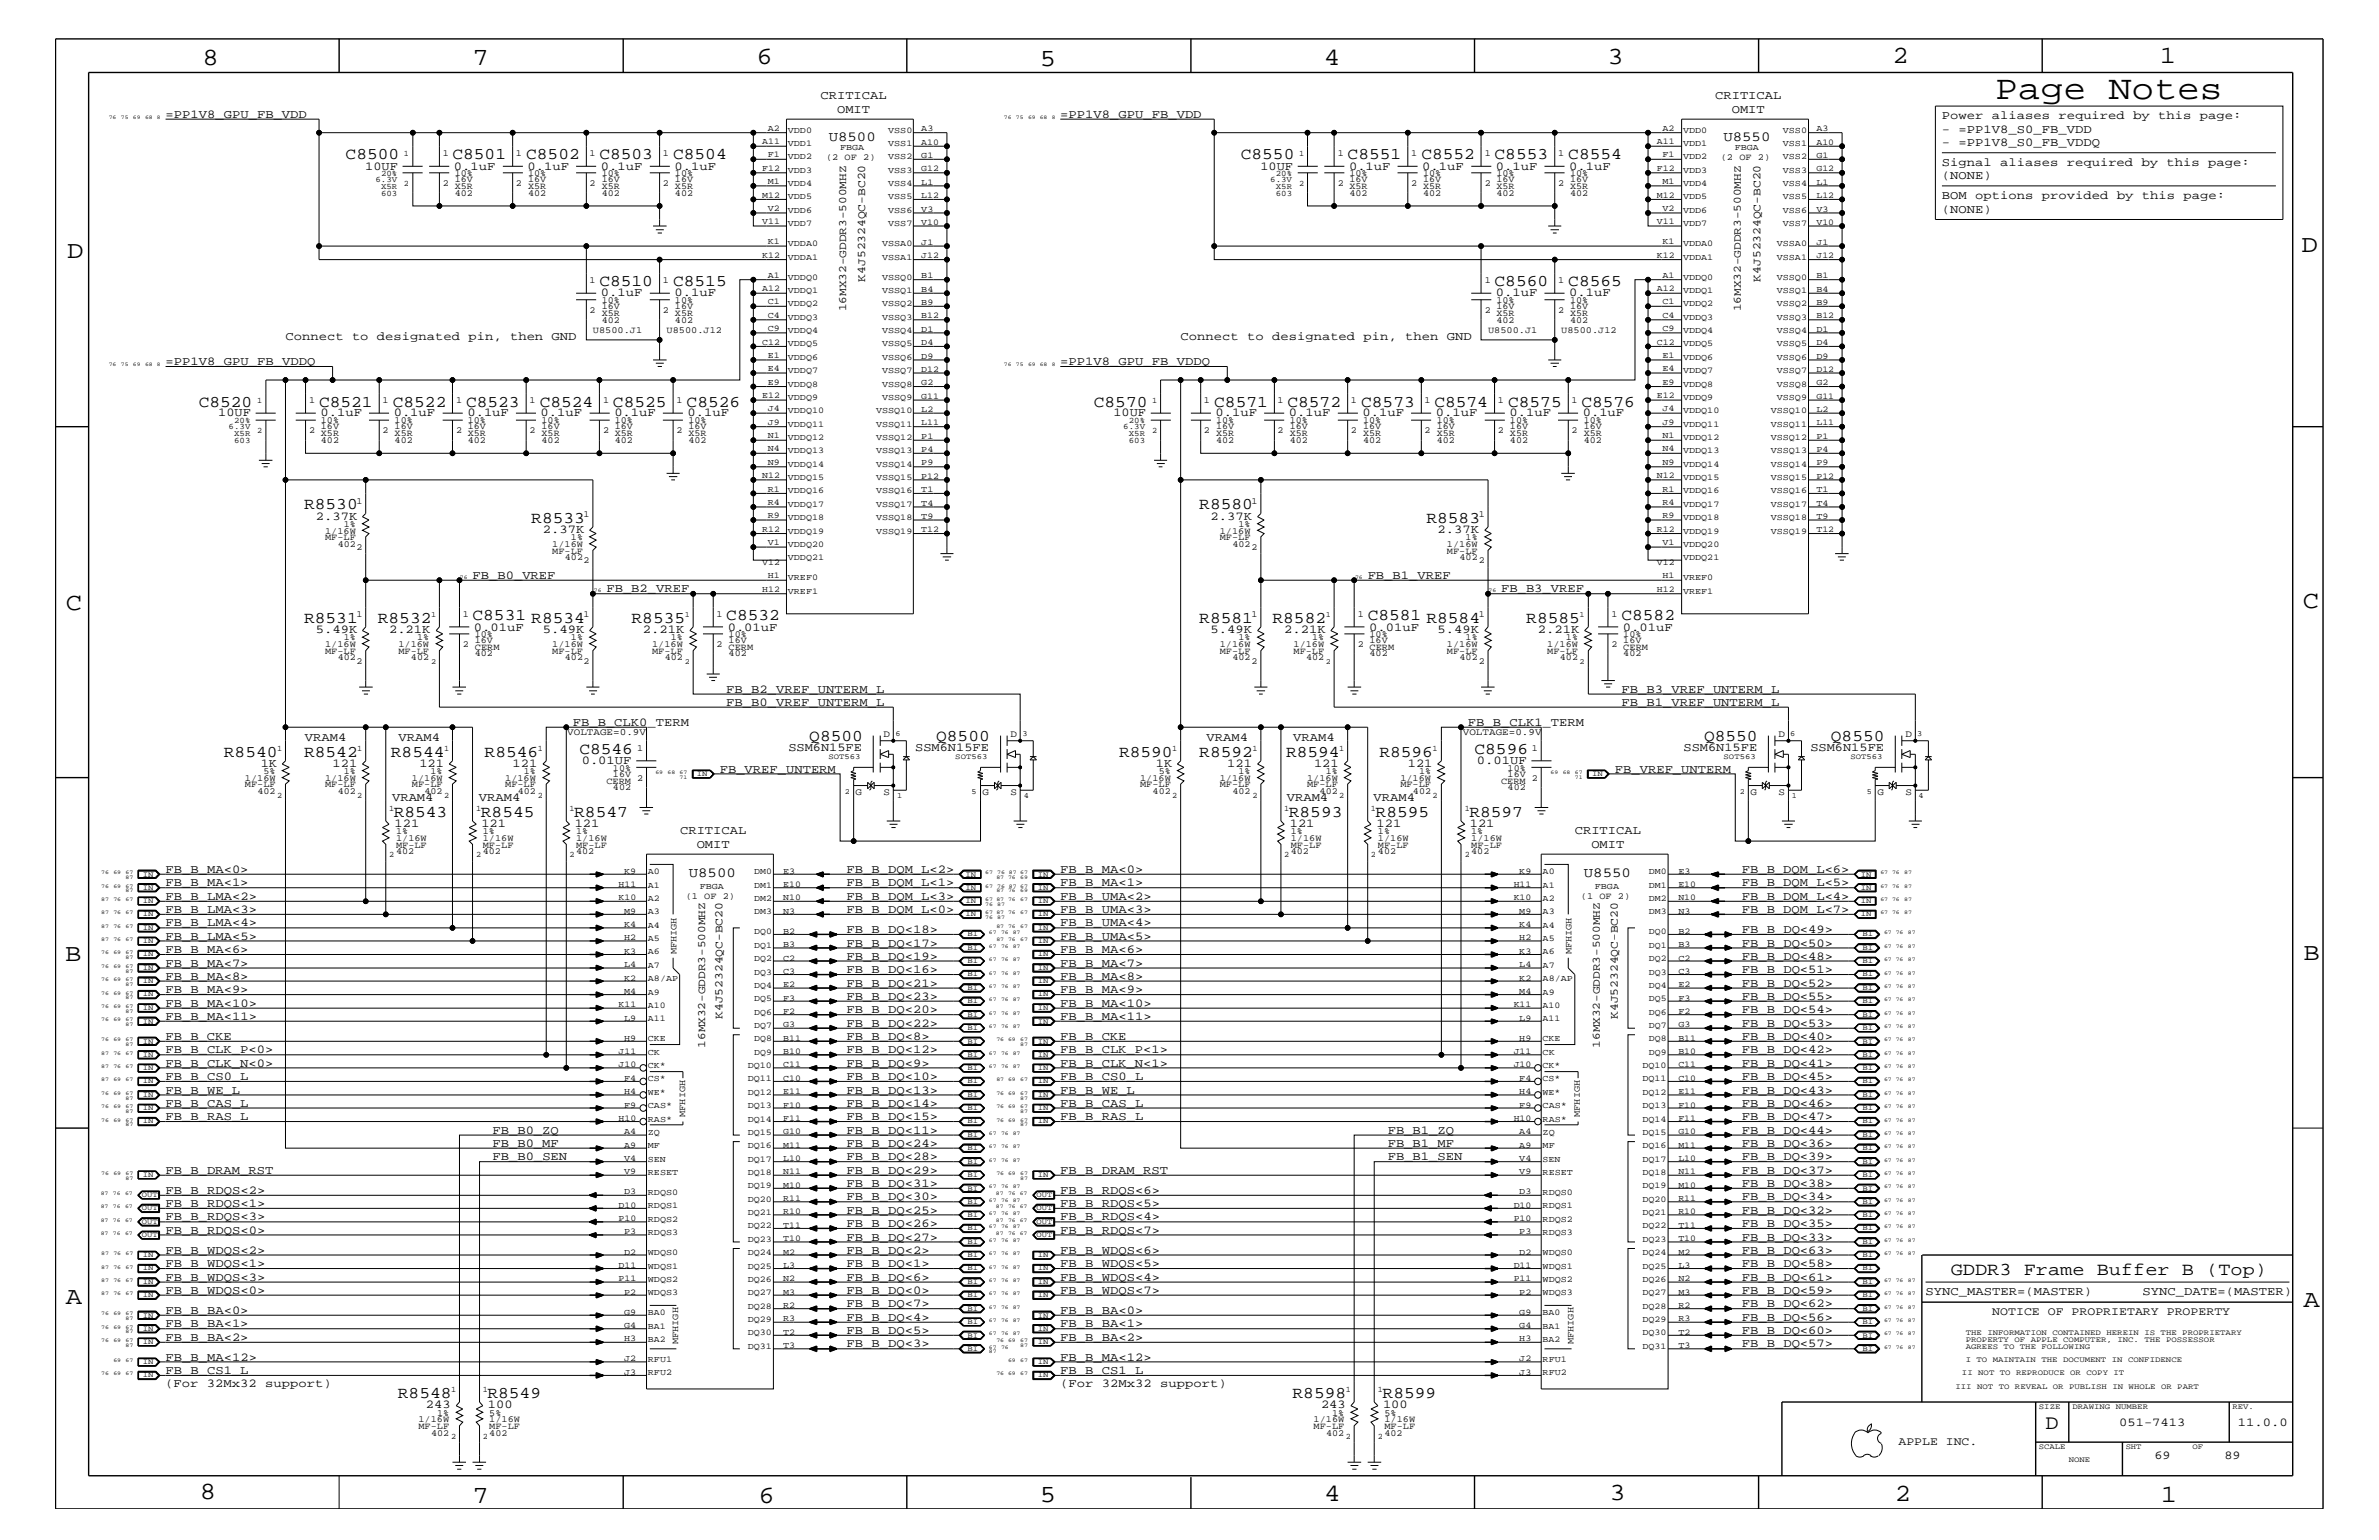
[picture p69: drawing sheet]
<svg xmlns="http://www.w3.org/2000/svg" width="432mm" height="279mm" viewBox="0 0 432 279" stroke-linecap="round" stroke-linejoin="round" font-family="sans-serif">
<defs><g id="words">
<text font-size="6.2" x="362.2" y="18">Page Notes</text>
<g font-size="4.5">
<text x="36.7" y="11.7">8</text>
<text x="85.8" y="11.7">7</text>
<text x="137.3" y="11.5">6</text>
<text x="240.3" y="11.7">4</text>
<text x="291.8" y="11.5">3</text>
<text x="343.5" y="11.5">2</text>
<text x="392" y="11.5">1</text>
<text x="188.7" y="12.1">5</text>
<text x="12.2" y="46.8">D</text>
<text x="417.7" y="45.7">D</text>
<text x="11.9" y="110.6">C</text>
<text x="418" y="110.3">C</text>
<text x="11.9" y="174.3">B</text>
<text x="418.1" y="174.2">B</text>
<text x="11.9" y="236.7">A</text>
<text x="418.1" y="237.1">A</text>
<text x="36.2" y="271.9">8</text>
<text x="85.8" y="272.7">7</text>
<text x="137.7" y="272.7">6</text>
<text x="188.7" y="272.5">5</text>
<text x="240.4" y="272.3">4</text>
<text x="292.1" y="272.2">3</text>
<text x="343.9" y="272.3">2</text>
<text x="392.2" y="272.6">1</text>
</g>
<text font-size="3.7" x="371.3" y="259.3">D</text>
<text font-size="3.3" x="354.1" y="231.3">GDDR3 Frame Buffer B (Top)</text>
<g font-size="3">
<text x="62.7" y="28.9">C8500</text>
<text x="82.1" y="28.9">C8501</text>
<text x="95.5" y="28.9">C8502</text>
<text x="108.8" y="28.9">C8503</text>
<text x="122.2" y="28.9">C8504</text>
<text x="225.2" y="28.9">C8550</text>
<text x="244.6" y="28.9">C8551</text>
<text x="258" y="28.9">C8552</text>
<text x="271.3" y="28.9">C8553</text>
<text x="284.6" y="28.9">C8554</text>
<text x="108.8" y="51.9">C8510</text>
<text x="122.2" y="51.9">C8515</text>
<text x="271.3" y="51.9">C8560</text>
<text x="284.6" y="51.9">C8565</text>
<text x="36.1" y="73.8">C8520</text>
<text x="57.9" y="73.8">C8521</text>
<text x="71.3" y="73.8">C8522</text>
<text x="84.6" y="73.8">C8523</text>
<text x="98" y="73.8">C8524</text>
<text x="111.3" y="73.8">C8525</text>
<text x="124.6" y="73.8">C8526</text>
<text x="198.5" y="73.8">C8570</text>
<text x="220.4" y="73.8">C8571</text>
<text x="233.7" y="73.8">C8572</text>
<text x="247.1" y="73.8">C8573</text>
<text x="260.3" y="73.8">C8574</text>
<text x="273.7" y="73.8">C8575</text>
<text x="287" y="73.8">C8576</text>
<text x="55.2" y="92.4">R8530</text>
<text x="96.4" y="94.9">R8533</text>
<text x="217.7" y="92.4">R8580</text>
<text x="258.9" y="94.9">R8583</text>
<text x="55.2" y="113.1">R8531</text>
<text x="68.6" y="113.1">R8532</text>
<text x="85.8" y="112.6">C8531 R8534</text>
<text x="114.6" y="113.1">R8535</text>
<text x="131.8" y="112.6">C8532</text>
<text x="217.7" y="113.1">R8581</text>
<text x="231" y="113.1">R8582</text>
<text x="248.2" y="112.6">C8581 R8584</text>
<text x="277" y="113.1">R8585</text>
<text x="294.3" y="112.6">C8582</text>
<text x="40.6" y="137.3">R8540</text>
<text x="55.2" y="137.3">R8542</text>
<text x="71" y="137.3">R8544</text>
<text x="88" y="137.3">R8546</text>
<text x="105.2" y="136.8">C8546</text>
<text x="146.9" y="134.4">Q8500</text>
<text x="169.9" y="134.4">Q8500</text>
<text x="203.1" y="137.3">R8590</text>
<text x="217.7" y="137.3">R8592</text>
<text x="233.4" y="137.3">R8594</text>
<text x="250.4" y="137.3">R8596</text>
<text x="267.6" y="136.8">C8596</text>
<text x="309.3" y="134.4">Q8550</text>
<text x="332.3" y="134.4">Q8550</text>
<text x="71.5" y="148.2">R8543</text>
<text x="87.3" y="148.2">R8545</text>
<text x="104.2" y="148.2">R8547</text>
<text x="233.9" y="148.2">R8593</text>
<text x="249.7" y="148.2">R8595</text>
<text x="266.7" y="148.2">R8597</text>
<text x="72.2" y="253.7">R8548</text>
<text x="88.5" y="253.7">R8549</text>
<text x="234.6" y="253.7">R8598</text>
<text x="251" y="253.7">R8599</text>
</g>
<g font-size="2.5">
<text x="150.4" y="25.5">U8500</text>
<text x="312.8" y="25.5">U8550</text>
<text x="125" y="159.1">U8500</text>
<text x="287.5" y="159.1">U8550</text>
</g>
<g font-size="2.2">
<text x="148.9" y="18">CRITICAL</text>
<text x="311.3" y="18">CRITICAL</text>
<text x="30.1" y="21.4">=PP1V8_GPU_FB_VDD</text>
<text x="151.9" y="20.4">OMIT</text>
<text x="192.4" y="21.4">=PP1V8_GPU_FB_VDD</text>
<text x="314.3" y="20.4">OMIT</text>
<text x="352.5" y="21.6">Power aliases required by this page:</text>
<text x="352.5" y="26.5">- =PP1V8_S0_FB_VDDQ</text>
<text x="352.5" y="24.1">- =PP1V8_S0_FB_VDD</text>
<text x="66.3" y="30.8">10UF</text>
<text x="82.4" y="30.8">0.1uF</text>
<text x="95.8" y="30.8">0.1uF</text>
<text x="109.1" y="30.8">0.1uF</text>
<text x="122.4" y="30.8">0.1uF</text>
<text x="228.8" y="30.8">10UF</text>
<text x="244.9" y="30.8">0.1uF</text>
<text x="258.1" y="30.8">0.1uF</text>
<text x="271.5" y="30.8">0.1uF</text>
<text x="284.8" y="30.8">0.1uF</text>
<text x="352.5" y="32.5">(NONE)</text>
<text x="352.5" y="30.2">Signal aliases required by this page:</text>
<text x="352.5" y="38.6">(NONE)</text>
<text x="352.5" y="36.2">BOM options provided by this page:</text>
<text x="109.1" y="53.8">0.1uF</text>
<text x="122.4" y="53.8">0.1uF</text>
<text x="271.5" y="53.8">0.1uF</text>
<text x="284.8" y="53.8">0.1uF</text>
<text x="51.8" y="61.7">Connect to designated pin, then GND</text>
<text x="214.3" y="61.7">Connect to designated pin, then GND</text>
<text x="30.1" y="66.2">=PP1V8_GPU_FB_VDDQ</text>
<text x="192.4" y="66.2">=PP1V8_GPU_FB_VDDQ</text>
<text x="39.6" y="75.6">10UF</text>
<text x="58.2" y="75.6">0.1uF</text>
<text x="71.5" y="75.6">0.1uF</text>
<text x="84.8" y="75.6">0.1uF</text>
<text x="98.1" y="75.6">0.1uF</text>
<text x="111.5" y="75.6">0.1uF</text>
<text x="124.8" y="75.6">0.1uF</text>
<text x="202.1" y="75.6">10UF</text>
<text x="220.6" y="75.6">0.1uF</text>
<text x="233.9" y="75.6">0.1uF</text>
<text x="247.3" y="75.6">0.1uF</text>
<text x="260.6" y="75.6">0.1uF</text>
<text x="274" y="75.6">0.1uF</text>
<text x="287.3" y="75.6">0.1uF</text>
<text x="57.3" y="94.3">2.37K</text>
<text x="219.7" y="94.3">2.37K</text>
<text x="98.6" y="96.7">2.37K</text>
<text x="260.9" y="96.7">2.37K</text>
<text x="85.8" y="105">FB_B0_VREF</text>
<text x="110.1" y="107.5">FB_B2_VREF</text>
<text x="248.2" y="105">FB_B1_VREF</text>
<text x="272.5" y="107.5">FB_B3_VREF</text>
<text x="57.3" y="114.8">5.49K</text>
<text x="70.6" y="114.8">2.21K</text>
<text x="86" y="114.4">0.01uF</text>
<text x="98.6" y="114.8">5.49K</text>
<text x="116.7" y="114.8">2.21K</text>
<text x="132.1" y="114.4">0.01uF</text>
<text x="219.7" y="114.8">5.49K</text>
<text x="233.1" y="114.8">2.21K</text>
<text x="248.5" y="114.4">0.01uF</text>
<text x="260.9" y="114.8">5.49K</text>
<text x="279.1" y="114.8">2.21K</text>
<text x="294.6" y="114.4">0.01uF</text>
<text x="131.8" y="125.7">FB_B2_VREF_UNTERM_L</text>
<text x="294.3" y="125.7">FB_B3_VREF_UNTERM_L</text>
<text x="104" y="131.7">FB_B_CLK0_TERM</text>
<text x="131.8" y="128">FB_B0_VREF_UNTERM_L</text>
<text x="266.4" y="131.7">FB_B_CLK1_TERM</text>
<text x="294.3" y="128">FB_B1_VREF_UNTERM_L</text>
<text x="55.3" y="134.4">VRAM4</text>
<text x="72.3" y="134.4">VRAM4</text>
<text x="143.1" y="136.3">SSM6N15FE</text>
<text x="166.1" y="136.3">SSM6N15FE</text>
<text x="219" y="134.4">VRAM4</text>
<text x="234.7" y="134.4">VRAM4</text>
<text x="305.6" y="136.3">SSM6N15FE</text>
<text x="328.6" y="136.3">SSM6N15FE</text>
<text x="47.3" y="139.1">1K</text>
<text x="60.4" y="139.1">121</text>
<text x="76.1" y="139.1">121</text>
<text x="93" y="139.1">121</text>
<text x="105.6" y="138.6">0.01UF</text>
<text x="130.6" y="140.2">FB_VREF_UNTERM</text>
<text x="209.8" y="139.1">1K</text>
<text x="222.8" y="139.1">121</text>
<text x="238.5" y="139.1">121</text>
<text x="255.5" y="139.1">121</text>
<text x="268.1" y="138.6">0.01UF</text>
<text x="293.1" y="140.2">FB_VREF_UNTERM</text>
<text x="71.2" y="145.3">VRAM4</text>
<text x="86.9" y="145.3">VRAM4</text>
<text x="233.6" y="145.3">VRAM4</text>
<text x="249.3" y="145.3">VRAM4</text>
<text x="71.6" y="150.1">121</text>
<text x="87.4" y="150.1">121</text>
<text x="104.3" y="150.1">121</text>
<text x="123.4" y="151.3">CRITICAL</text>
<text x="126.4" y="153.8">OMIT</text>
<text x="234.1" y="150.1">121</text>
<text x="249.9" y="150.1">121</text>
<text x="266.8" y="150.1">121</text>
<text x="285.8" y="151.3">CRITICAL</text>
<text x="288.8" y="153.8">OMIT</text>
<text x="30.1" y="160.8">FB_B_MA&lt;1&gt;</text>
<text x="30.1" y="158.4">FB_B_MA&lt;0&gt;</text>
<text x="153.7" y="160.8">FB_B_DQM_L&lt;1&gt;</text>
<text x="153.7" y="158.4">FB_B_DQM_L&lt;2&gt;</text>
<text x="192.4" y="158.4">FB_B_MA&lt;0&gt;</text>
<text x="192.4" y="160.8">FB_B_MA&lt;1&gt;</text>
<text x="316.1" y="160.8">FB_B_DQM_L&lt;5&gt;</text>
<text x="316.1" y="158.4">FB_B_DQM_L&lt;6&gt;</text>
<text x="30.1" y="165.6">FB_B_LMA&lt;3&gt;</text>
<text x="30.1" y="163.3">FB_B_LMA&lt;2&gt;</text>
<text x="153.7" y="165.6">FB_B_DQM_L&lt;0&gt;</text>
<text x="153.7" y="163.3">FB_B_DQM_L&lt;3&gt;</text>
<text x="192.4" y="165.6">FB_B_UMA&lt;3&gt;</text>
<text x="192.4" y="163.3">FB_B_UMA&lt;2&gt;</text>
<text x="316.1" y="163.3">FB_B_DQM_L&lt;4&gt;</text>
<text x="316.1" y="165.6">FB_B_DQM_L&lt;7&gt;</text>
<text x="30.1" y="170.5">FB_B_LMA&lt;5&gt;</text>
<text x="30.1" y="168.1">FB_B_LMA&lt;4&gt;</text>
<text x="30.1" y="172.9">FB_B_MA&lt;6&gt;</text>
<text x="153.7" y="169.3">FB_B_DQ&lt;18&gt;</text>
<text x="153.7" y="171.7">FB_B_DQ&lt;17&gt;</text>
<text x="192.4" y="170.5">FB_B_UMA&lt;5&gt;</text>
<text x="192.4" y="168.1">FB_B_UMA&lt;4&gt;</text>
<text x="192.4" y="172.9">FB_B_MA&lt;6&gt;</text>
<text x="316.1" y="171.7">FB_B_DQ&lt;50&gt;</text>
<text x="316.1" y="169.3">FB_B_DQ&lt;49&gt;</text>
<text x="30.1" y="175.4">FB_B_MA&lt;7&gt;</text>
<text x="30.1" y="177.7">FB_B_MA&lt;8&gt;</text>
<text x="153.7" y="179">FB_B_DQ&lt;21&gt;</text>
<text x="153.7" y="176.6">FB_B_DQ&lt;16&gt;</text>
<text x="153.7" y="174.2">FB_B_DQ&lt;19&gt;</text>
<text x="192.4" y="177.7">FB_B_MA&lt;8&gt;</text>
<text x="192.4" y="175.4">FB_B_MA&lt;7&gt;</text>
<text x="316.1" y="174.2">FB_B_DQ&lt;48&gt;</text>
<text x="316.1" y="176.6">FB_B_DQ&lt;51&gt;</text>
<text x="316.1" y="179">FB_B_DQ&lt;52&gt;</text>
<text x="30.1" y="180.2">FB_B_MA&lt;9&gt;</text>
<text x="30.1" y="182.7">FB_B_MA&lt;10&gt;</text>
<text x="30.1" y="185">FB_B_MA&lt;11&gt;</text>
<text x="153.7" y="181.4">FB_B_DQ&lt;23&gt;</text>
<text x="153.7" y="183.8">FB_B_DQ&lt;20&gt;</text>
<text x="192.4" y="185">FB_B_MA&lt;11&gt;</text>
<text x="192.4" y="182.7">FB_B_MA&lt;10&gt;</text>
<text x="192.4" y="180.2">FB_B_MA&lt;9&gt;</text>
<text x="316.1" y="181.4">FB_B_DQ&lt;55&gt;</text>
<text x="316.1" y="183.8">FB_B_DQ&lt;54&gt;</text>
<text x="30.1" y="191.1">FB_B_CLK_P&lt;0&gt;</text>
<text x="30.1" y="188.7">FB_B_CKE</text>
<text x="153.7" y="188.7">FB_B_DQ&lt;8&gt;</text>
<text x="153.7" y="186.3">FB_B_DQ&lt;22&gt;</text>
<text x="153.7" y="191.1">FB_B_DQ&lt;12&gt;</text>
<text x="192.4" y="191.1">FB_B_CLK_P&lt;1&gt;</text>
<text x="192.4" y="188.7">FB_B_CKE</text>
<text x="316.1" y="186.3">FB_B_DQ&lt;53&gt;</text>
<text x="316.1" y="188.7">FB_B_DQ&lt;40&gt;</text>
<text x="316.1" y="191.1">FB_B_DQ&lt;42&gt;</text>
<text x="30.1" y="193.6">FB_B_CLK_N&lt;0&gt;</text>
<text x="30.1" y="195.9">FB_B_CS0_L</text>
<text x="153.7" y="195.9">FB_B_DQ&lt;10&gt;</text>
<text x="153.7" y="193.6">FB_B_DQ&lt;9&gt;</text>
<text x="192.4" y="193.6">FB_B_CLK_N&lt;1&gt;</text>
<text x="192.4" y="195.9">FB_B_CS0_L</text>
<text x="316.1" y="195.9">FB_B_DQ&lt;45&gt;</text>
<text x="316.1" y="193.6">FB_B_DQ&lt;41&gt;</text>
<text x="30.1" y="198.4">FB_B_WE_L</text>
<text x="30.1" y="200.9">FB_B_CAS_L</text>
<text x="30.1" y="203.2">FB_B_RAS_L</text>
<text x="153.7" y="198.4">FB_B_DQ&lt;13&gt;</text>
<text x="153.7" y="200.9">FB_B_DQ&lt;14&gt;</text>
<text x="153.7" y="203.2">FB_B_DQ&lt;15&gt;</text>
<text x="192.4" y="198.4">FB_B_WE_L</text>
<text x="192.4" y="200.9">FB_B_CAS_L</text>
<text x="192.4" y="203.2">FB_B_RAS_L</text>
<text x="316.1" y="198.4">FB_B_DQ&lt;43&gt;</text>
<text x="316.1" y="200.9">FB_B_DQ&lt;46&gt;</text>
<text x="316.1" y="203.2">FB_B_DQ&lt;47&gt;</text>
<text x="89.4" y="208.1">FB_B0_MF</text>
<text x="89.4" y="205.7">FB_B0_ZQ</text>
<text x="153.7" y="205.7">FB_B_DQ&lt;11&gt;</text>
<text x="153.7" y="208.1">FB_B_DQ&lt;24&gt;</text>
<text x="251.9" y="205.7">FB_B1_ZQ</text>
<text x="251.9" y="208.1">FB_B1_MF</text>
<text x="316.1" y="205.7">FB_B_DQ&lt;44&gt;</text>
<text x="316.1" y="208.1">FB_B_DQ&lt;36&gt;</text>
<text x="30.1" y="213">FB_B_DRAM_RST</text>
<text x="89.4" y="210.5">FB_B0_SEN</text>
<text x="153.7" y="210.5">FB_B_DQ&lt;28&gt;</text>
<text x="153.7" y="213">FB_B_DQ&lt;29&gt;</text>
<text x="153.7" y="215.3">FB_B_DQ&lt;31&gt;</text>
<text x="192.4" y="213">FB_B_DRAM_RST</text>
<text x="251.9" y="210.5">FB_B1_SEN</text>
<text x="316.1" y="210.5">FB_B_DQ&lt;39&gt;</text>
<text x="316.1" y="213">FB_B_DQ&lt;37&gt;</text>
<text x="316.1" y="215.3">FB_B_DQ&lt;38&gt;</text>
<text x="30.1" y="221.4">FB_B_RDQS&lt;3&gt;</text>
<text x="30.1" y="219">FB_B_RDQS&lt;1&gt;</text>
<text x="30.1" y="216.6">FB_B_RDQS&lt;2&gt;</text>
<text x="153.7" y="220.2">FB_B_DQ&lt;25&gt;</text>
<text x="153.7" y="217.8">FB_B_DQ&lt;30&gt;</text>
<text x="192.4" y="221.4">FB_B_RDQS&lt;4&gt;</text>
<text x="192.4" y="216.6">FB_B_RDQS&lt;6&gt;</text>
<text x="192.4" y="219">FB_B_RDQS&lt;5&gt;</text>
<text x="316.1" y="217.8">FB_B_DQ&lt;34&gt;</text>
<text x="316.1" y="220.2">FB_B_DQ&lt;32&gt;</text>
<text x="30.1" y="223.9">FB_B_RDQS&lt;0&gt;</text>
<text x="30.1" y="227.5">FB_B_WDQS&lt;2&gt;</text>
<text x="153.7" y="227.5">FB_B_DQ&lt;2&gt;</text>
<text x="153.7" y="225.1">FB_B_DQ&lt;27&gt;</text>
<text x="153.7" y="222.6">FB_B_DQ&lt;26&gt;</text>
<text x="192.4" y="223.9">FB_B_RDQS&lt;7&gt;</text>
<text x="192.4" y="227.5">FB_B_WDQS&lt;6&gt;</text>
<text x="316.1" y="227.5">FB_B_DQ&lt;63&gt;</text>
<text x="316.1" y="225.1">FB_B_DQ&lt;33&gt;</text>
<text x="316.1" y="222.6">FB_B_DQ&lt;35&gt;</text>
<text x="30.1" y="229.9">FB_B_WDQS&lt;1&gt;</text>
<text x="30.1" y="232.4">FB_B_WDQS&lt;3&gt;</text>
<text x="153.7" y="229.9">FB_B_DQ&lt;1&gt;</text>
<text x="153.7" y="232.4">FB_B_DQ&lt;6&gt;</text>
<text x="192.4" y="229.9">FB_B_WDQS&lt;5&gt;</text>
<text x="192.4" y="232.4">FB_B_WDQS&lt;4&gt;</text>
<text x="316.1" y="229.9">FB_B_DQ&lt;58&gt;</text>
<text x="316.1" y="232.4">FB_B_DQ&lt;61&gt;</text>
<text x="30.1" y="238.4">FB_B_BA&lt;0&gt;</text>
<text x="30.1" y="234.7">FB_B_WDQS&lt;0&gt;</text>
<text x="153.7" y="239.6">FB_B_DQ&lt;4&gt;</text>
<text x="153.7" y="234.7">FB_B_DQ&lt;0&gt;</text>
<text x="153.7" y="237.2">FB_B_DQ&lt;7&gt;</text>
<text x="192.4" y="234.7">FB_B_WDQS&lt;7&gt;</text>
<text x="192.4" y="238.4">FB_B_BA&lt;0&gt;</text>
<text x="316.1" y="239.6">FB_B_DQ&lt;56&gt;</text>
<text x="316.1" y="234.7">FB_B_DQ&lt;59&gt;</text>
<text x="316.1" y="237.2">FB_B_DQ&lt;62&gt;</text>
<text x="349.5" y="235">SYNC_MASTER=(MASTER)</text>
<text x="388.9" y="235">SYNC_DATE=(MASTER)</text>
<text x="30.1" y="240.8">FB_B_BA&lt;1&gt;</text>
<text x="30.1" y="243.3">FB_B_BA&lt;2&gt;</text>
<text x="153.7" y="242">FB_B_DQ&lt;5&gt;</text>
<text x="153.7" y="244.5">FB_B_DQ&lt;3&gt;</text>
<text x="192.4" y="240.8">FB_B_BA&lt;1&gt;</text>
<text x="192.4" y="243.3">FB_B_BA&lt;2&gt;</text>
<text x="316.1" y="242">FB_B_DQ&lt;60&gt;</text>
<text x="316.1" y="244.5">FB_B_DQ&lt;57&gt;</text>
<text x="30" y="251.6">(For 32Mx32 support)</text>
<text x="30.1" y="249.3">FB_B_CS1_L</text>
<text x="30.1" y="246.9">FB_B_MA&lt;12&gt;</text>
<text x="192.4" y="251.6">(For 32Mx32 support)</text>
<text x="192.4" y="249.3">FB_B_CS1_L</text>
<text x="192.4" y="246.9">FB_B_MA&lt;12&gt;</text>
<text x="77.3" y="255.5">243</text>
<text x="88.6" y="255.5">100</text>
<text x="239.8" y="255.5">243</text>
<text x="251" y="255.5">100</text>
<text x="384.6" y="258.7">051-7413</text>
<text x="406.2" y="258.7">11.0.0</text>
<text x="391" y="264.7">69</text>
<text x="403.7" y="264.7">89</text>
</g>
<g font-size="2.1">
<text x="157.1" y="51.1" transform="rotate(-90 157.1 51.1)">K4J52324QC-BC20</text>
<text x="319.5" y="51.1" transform="rotate(-90 319.5 51.1)">K4J52324QC-BC20</text>
<text x="131.1" y="184.9" transform="rotate(-90 131.1 184.9)">K4J52324QC-BC20</text>
<text x="293.6" y="184.9" transform="rotate(-90 293.6 184.9)">K4J52324QC-BC20</text>
<text x="361.6" y="238.6">NOTICE OF PROPRIETARY PROPERTY</text>
<text x="344.6" y="262.2">APPLE INC.</text>
</g>
<g font-size="2">
<text x="153.6" y="56.5" transform="rotate(-90 153.6 56.5)">16MX32-GDDR3-500MHZ</text>
<text x="316" y="56.5" transform="rotate(-90 316 56.5)">16MX32-GDDR3-500MHZ</text>
<text x="128" y="190.1" transform="rotate(-90 128 190.1)">16MX32-GDDR3-500MHZ</text>
<text x="290.4" y="190.1" transform="rotate(-90 290.4 190.1)">16MX32-GDDR3-500MHZ</text>
</g>
<g font-size="1.8">
<text x="103" y="133.4">VOLTAGE=0.9V</text>
<text x="160.4" y="133.6">D</text>
<text x="183.4" y="133.6">D</text>
<text x="265.5" y="133.3">VOLTAGE=0.9V</text>
<text x="322.8" y="133.6">D</text>
<text x="345.9" y="133.6">D</text>
<text x="155.3" y="144.2">G</text>
<text x="160.4" y="144.2">S</text>
<text x="178.3" y="144.2">G</text>
<text x="183.4" y="144.2">S</text>
<text x="317.8" y="144.2">G</text>
<text x="322.8" y="144.2">S</text>
<text x="340.8" y="144.2">G</text>
<text x="345.9" y="144.2">S</text>
</g>
<g font-size="1.7">
<text x="80.3" y="28.3">1</text>
<text x="93.6" y="28.3">1</text>
<text x="107" y="28.3">1</text>
<text x="120.3" y="28.3">1</text>
<text x="149.9" y="29.1">(2 OF 2)</text>
<text x="242.8" y="28.3">1</text>
<text x="256.1" y="28.3">1</text>
<text x="269.5" y="28.3">1</text>
<text x="282.8" y="28.3">1</text>
<text x="312.3" y="29.1">(2 OF 2)</text>
<text x="80.3" y="33.7">2</text>
<text x="82.5" y="34.2">X5R</text>
<text x="82.5" y="31.9">10%</text>
<text x="82.5" y="33">16V</text>
<text x="82.5" y="35.5">402</text>
<text x="93.6" y="33.7">2</text>
<text x="95.8" y="34.2">X5R</text>
<text x="95.8" y="35.5">402</text>
<text x="95.8" y="31.9">10%</text>
<text x="95.8" y="33">16V</text>
<text x="107" y="33.7">2</text>
<text x="109.2" y="35.5">402</text>
<text x="109.2" y="34.2">X5R</text>
<text x="109.2" y="31.9">10%</text>
<text x="109.2" y="33">16V</text>
<text x="120.3" y="33.7">2</text>
<text x="122.5" y="34.2">X5R</text>
<text x="122.5" y="35.5">402</text>
<text x="122.5" y="31.9">10%</text>
<text x="122.5" y="33">16V</text>
<text x="242.8" y="33.7">2</text>
<text x="244.9" y="33">16V</text>
<text x="244.9" y="31.9">10%</text>
<text x="244.9" y="35.5">402</text>
<text x="244.9" y="34.2">X5R</text>
<text x="256.1" y="33.7">2</text>
<text x="258.3" y="33">16V</text>
<text x="258.3" y="31.9">10%</text>
<text x="258.3" y="35.5">402</text>
<text x="258.3" y="34.2">X5R</text>
<text x="269.5" y="33.7">2</text>
<text x="271.6" y="34.2">X5R</text>
<text x="271.6" y="35.5">402</text>
<text x="271.6" y="31.9">10%</text>
<text x="271.6" y="33">16V</text>
<text x="282.8" y="33.7">2</text>
<text x="285" y="33">16V</text>
<text x="285" y="31.9">10%</text>
<text x="285" y="35.5">402</text>
<text x="285" y="34.2">X5R</text>
<text x="107" y="51.3">1</text>
<text x="120.3" y="51.3">1</text>
<text x="269.5" y="51.3">1</text>
<text x="282.8" y="51.3">1</text>
<text x="107" y="56.8">2</text>
<text x="109.2" y="57.3">X5R</text>
<text x="109.2" y="58.5">402</text>
<text x="109.2" y="55">10%</text>
<text x="109.2" y="56.1">16V</text>
<text x="120.3" y="56.8">2</text>
<text x="122.5" y="57.3">X5R</text>
<text x="122.5" y="58.5">402</text>
<text x="122.5" y="55">10%</text>
<text x="122.5" y="56.1">16V</text>
<text x="269.5" y="56.8">2</text>
<text x="271.6" y="57.3">X5R</text>
<text x="271.6" y="58.5">402</text>
<text x="271.6" y="55">10%</text>
<text x="271.6" y="56.1">16V</text>
<text x="282.8" y="56.8">2</text>
<text x="285" y="57.3">X5R</text>
<text x="285" y="58.5">402</text>
<text x="285" y="55">10%</text>
<text x="285" y="56.1">16V</text>
<text x="107.6" y="60.4">U8500.J1</text>
<text x="121" y="60.4">U8500.J12</text>
<text x="270.1" y="60.4">U8500.J1</text>
<text x="283.4" y="60.4">U8500.J12</text>
<text x="56.1" y="73.2">1</text>
<text x="58.3" y="76.8">10%</text>
<text x="58.3" y="77.9">16V</text>
<text x="69.4" y="73.2">1</text>
<text x="71.6" y="76.8">10%</text>
<text x="71.6" y="77.9">16V</text>
<text x="82.8" y="73.2">1</text>
<text x="84.9" y="76.8">10%</text>
<text x="84.9" y="77.9">16V</text>
<text x="96.1" y="73.2">1</text>
<text x="98.3" y="76.8">10%</text>
<text x="98.3" y="77.9">16V</text>
<text x="109.5" y="73.2">1</text>
<text x="111.6" y="76.8">10%</text>
<text x="111.6" y="77.9">16V</text>
<text x="122.8" y="73.2">1</text>
<text x="125" y="76.8">10%</text>
<text x="125" y="77.9">16V</text>
<text x="218.5" y="73.2">1</text>
<text x="220.7" y="77.9">16V</text>
<text x="220.7" y="76.8">10%</text>
<text x="231.9" y="73.2">1</text>
<text x="234.1" y="77.9">16V</text>
<text x="234.1" y="76.8">10%</text>
<text x="245.2" y="73.2">1</text>
<text x="247.4" y="77.9">16V</text>
<text x="247.4" y="76.8">10%</text>
<text x="258.6" y="73.2">1</text>
<text x="260.8" y="76.8">10%</text>
<text x="260.8" y="77.9">16V</text>
<text x="271.9" y="73.2">1</text>
<text x="274.1" y="77.9">16V</text>
<text x="274.1" y="76.8">10%</text>
<text x="285.2" y="73.2">1</text>
<text x="287.4" y="77.9">16V</text>
<text x="287.4" y="76.8">10%</text>
<text x="56.1" y="78.6">2</text>
<text x="58.3" y="80.3">402</text>
<text x="58.3" y="79.1">X5R</text>
<text x="69.4" y="78.6">2</text>
<text x="71.6" y="79.1">X5R</text>
<text x="71.6" y="80.3">402</text>
<text x="82.8" y="78.6">2</text>
<text x="84.9" y="79.1">X5R</text>
<text x="84.9" y="80.3">402</text>
<text x="96.1" y="78.6">2</text>
<text x="98.3" y="79.1">X5R</text>
<text x="98.3" y="80.3">402</text>
<text x="109.5" y="78.6">2</text>
<text x="111.6" y="79.1">X5R</text>
<text x="111.6" y="80.3">402</text>
<text x="122.8" y="78.6">2</text>
<text x="125" y="79.1">X5R</text>
<text x="125" y="80.3">402</text>
<text x="218.5" y="78.6">2</text>
<text x="220.7" y="80.3">402</text>
<text x="220.7" y="79.1">X5R</text>
<text x="231.9" y="78.6">2</text>
<text x="234.1" y="80.3">402</text>
<text x="234.1" y="79.1">X5R</text>
<text x="245.2" y="78.6">2</text>
<text x="247.4" y="79.1">X5R</text>
<text x="247.4" y="80.3">402</text>
<text x="258.6" y="78.6">2</text>
<text x="260.8" y="79.1">X5R</text>
<text x="260.8" y="80.3">402</text>
<text x="271.9" y="78.6">2</text>
<text x="274.1" y="80.3">402</text>
<text x="274.1" y="79.1">X5R</text>
<text x="285.2" y="78.6">2</text>
<text x="287.4" y="80.3">402</text>
<text x="287.4" y="79.1">X5R</text>
<text x="62.4" y="95.6">1%</text>
<text x="64.7" y="91.4">1</text>
<text x="105.9" y="93.8">1</text>
<text x="224.8" y="95.6">1%</text>
<text x="227.2" y="91.4">1</text>
<text x="268.4" y="93.8">1</text>
<text x="59" y="96.8">1/16W</text>
<text x="59" y="98">MF-LF</text>
<text x="61.3" y="99.3">402</text>
<text x="64.7" y="99.9">2</text>
<text x="100.2" y="100.4">MF-LF</text>
<text x="100.2" y="99.3">1/16W</text>
<text x="102.5" y="101.6">402</text>
<text x="103.6" y="98">1%</text>
<text x="221.4" y="98">MF-LF</text>
<text x="221.4" y="96.8">1/16W</text>
<text x="223.7" y="99.3">402</text>
<text x="227.2" y="99.9">2</text>
<text x="262.6" y="99.3">1/16W</text>
<text x="262.6" y="100.4">MF-LF</text>
<text x="264.9" y="101.6">402</text>
<text x="266" y="98">1%</text>
<text x="105.9" y="102.2">2</text>
<text x="268.4" y="102.2">2</text>
<text x="64.7" y="112">1</text>
<text x="84" y="112">1</text>
<text x="105.9" y="112">1</text>
<text x="130" y="112">1</text>
<text x="227.2" y="112">1</text>
<text x="246.5" y="112">1</text>
<text x="268.4" y="112">1</text>
<text x="292.5" y="112">1</text>
<text x="59" y="117.4">1/16W</text>
<text x="59" y="118.6">MF-LF</text>
<text x="61.3" y="119.8">402</text>
<text x="62.4" y="116.2">1%</text>
<text x="72.3" y="118.6">MF-LF</text>
<text x="72.3" y="117.4">1/16W</text>
<text x="74.6" y="119.8">402</text>
<text x="75.7" y="116.2">1%</text>
<text x="84" y="117.4">2</text>
<text x="86.2" y="116.7">16V</text>
<text x="86.2" y="117.9">CERM</text>
<text x="86.2" y="115.6">10%</text>
<text x="86.2" y="119.1">402</text>
<text x="100.2" y="117.4">1/16W</text>
<text x="100.2" y="118.6">MF-LF</text>
<text x="102.5" y="119.8">402</text>
<text x="103.6" y="116.2">1%</text>
<text x="118.4" y="118.6">MF-LF</text>
<text x="118.4" y="117.4">1/16W</text>
<text x="120.6" y="119.8">402</text>
<text x="121.8" y="116.2">1%</text>
<text x="130" y="117.4">2</text>
<text x="132.2" y="116.7">16V</text>
<text x="132.2" y="117.9">CERM</text>
<text x="132.2" y="115.6">10%</text>
<text x="132.2" y="119.1">402</text>
<text x="221.4" y="118.6">MF-LF</text>
<text x="221.4" y="117.4">1/16W</text>
<text x="223.7" y="119.8">402</text>
<text x="224.8" y="116.2">1%</text>
<text x="234.8" y="117.4">1/16W</text>
<text x="234.8" y="118.6">MF-LF</text>
<text x="237.1" y="119.8">402</text>
<text x="238.2" y="116.2">1%</text>
<text x="246.5" y="117.4">2</text>
<text x="248.6" y="116.7">16V</text>
<text x="248.6" y="117.9">CERM</text>
<text x="248.6" y="119.1">402</text>
<text x="248.6" y="115.6">10%</text>
<text x="262.6" y="118.6">MF-LF</text>
<text x="262.6" y="117.4">1/16W</text>
<text x="264.9" y="119.8">402</text>
<text x="266" y="116.2">1%</text>
<text x="280.8" y="117.4">1/16W</text>
<text x="280.8" y="118.6">MF-LF</text>
<text x="283.1" y="119.8">402</text>
<text x="284.2" y="116.2">1%</text>
<text x="292.5" y="117.4">2</text>
<text x="294.6" y="115.6">10%</text>
<text x="294.6" y="119.1">402</text>
<text x="294.6" y="117.9">CERM</text>
<text x="294.6" y="116.7">16V</text>
<text x="64.7" y="120.4">2</text>
<text x="105.9" y="120.4">2</text>
<text x="227.2" y="120.4">2</text>
<text x="268.4" y="120.4">2</text>
<text x="115.7" y="136.2">1</text>
<text x="278" y="136.2">1</text>
<text x="44.4" y="141.7">1/16W</text>
<text x="44.4" y="142.9">MF-LF</text>
<text x="47.8" y="140.4">5%</text>
<text x="59" y="141.7">1/16W</text>
<text x="59" y="142.9">MF-LF</text>
<text x="62.4" y="140.4">1%</text>
<text x="74.8" y="142.9">MF-LF</text>
<text x="74.8" y="141.7">1/16W</text>
<text x="78.1" y="140.4">1%</text>
<text x="91.7" y="142.9">MF-LF</text>
<text x="91.7" y="141.7">1/16W</text>
<text x="95.1" y="140.4">1%</text>
<text x="110.1" y="142.2">CERM</text>
<text x="111.3" y="140.9">16V</text>
<text x="111.3" y="139.8">10%</text>
<text x="111.3" y="143.4">402</text>
<text x="115.7" y="141.7">2</text>
<text x="206.9" y="141.7">1/16W</text>
<text x="206.9" y="142.9">MF-LF</text>
<text x="210.3" y="140.4">5%</text>
<text x="221.4" y="141.7">1/16W</text>
<text x="221.4" y="142.9">MF-LF</text>
<text x="224.8" y="140.4">1%</text>
<text x="237.2" y="141.7">1/16W</text>
<text x="237.2" y="142.9">MF-LF</text>
<text x="240.6" y="140.4">1%</text>
<text x="254.2" y="141.7">1/16W</text>
<text x="254.2" y="142.9">MF-LF</text>
<text x="257.6" y="140.4">1%</text>
<text x="272.5" y="142.2">CERM</text>
<text x="273.6" y="143.4">402</text>
<text x="273.6" y="139.8">10%</text>
<text x="273.6" y="140.9">16V</text>
<text x="278" y="141.7">2</text>
<text x="46.7" y="144">402</text>
<text x="61.3" y="144">402</text>
<text x="77" y="144">402</text>
<text x="94" y="144">402</text>
<text x="209.2" y="144">402</text>
<text x="223.7" y="144">402</text>
<text x="239.5" y="144">402</text>
<text x="256.5" y="144">402</text>
<text x="71.9" y="152.6">1/16W</text>
<text x="71.9" y="155">402</text>
<text x="71.9" y="151.3">1%</text>
<text x="71.9" y="153.8">MF-LF</text>
<text x="87.6" y="152.6">1/16W</text>
<text x="87.6" y="151.3">1%</text>
<text x="87.6" y="155">402</text>
<text x="87.6" y="153.8">MF-LF</text>
<text x="104.6" y="152.6">1/16W</text>
<text x="104.6" y="155">402</text>
<text x="104.6" y="153.8">MF-LF</text>
<text x="104.6" y="151.3">1%</text>
<text x="234.3" y="151.3">1%</text>
<text x="234.3" y="153.8">MF-LF</text>
<text x="234.3" y="155">402</text>
<text x="234.3" y="152.6">1/16W</text>
<text x="250.1" y="152.6">1/16W</text>
<text x="250.1" y="151.3">1%</text>
<text x="250.1" y="155">402</text>
<text x="250.1" y="153.8">MF-LF</text>
<text x="267" y="152.6">1/16W</text>
<text x="267" y="155">402</text>
<text x="267" y="153.8">MF-LF</text>
<text x="267" y="151.3">1%</text>
<text x="124.5" y="163.1">(1 OF 2)</text>
<text x="286.9" y="163.1">(1 OF 2)</text>
<text x="122.8" y="173.2" transform="rotate(-90 122.8 173.2)">MFHIGH</text>
<text x="285.2" y="173.2" transform="rotate(-90 285.2 173.2)">MFHIGH</text>
<text x="124.4" y="202.6" transform="rotate(-90 124.4 202.6)">MFHIGH</text>
<text x="286.8" y="202.6" transform="rotate(-90 286.8 202.6)">MFHIGH</text>
<text x="123.1" y="243.9" transform="rotate(-90 123.1 243.9)">MFHIGH</text>
<text x="285.6" y="243.9" transform="rotate(-90 285.6 243.9)">MFHIGH</text>
<text x="79.3" y="256.8">1%</text>
<text x="88.8" y="256.8">5%</text>
<text x="241.8" y="256.8">1%</text>
<text x="251.3" y="256.8">5%</text>
<text x="75.9" y="259.3">MF-LF</text>
<text x="75.9" y="258">1/16W</text>
<text x="78.2" y="260.5">402</text>
<text x="88.8" y="259.3">MF-LF</text>
<text x="88.8" y="260.5">402</text>
<text x="88.8" y="258">1/16W</text>
<text x="238.4" y="259.3">MF-LF</text>
<text x="238.4" y="258">1/16W</text>
<text x="240.7" y="260.5">402</text>
<text x="251.3" y="259.3">MF-LF</text>
<text x="251.3" y="260.5">402</text>
<text x="251.3" y="258">1/16W</text>
</g>
<g font-size="1.6">
<text x="139.4" y="23.7">A2</text>
<text x="167.2" y="23.8">A3</text>
<text x="301.8" y="23.7">A2</text>
<text x="329.7" y="23.8">A3</text>
<text x="138.3" y="26.1">A11</text>
<text x="139.4" y="28.6">F1</text>
<text x="143" y="24.1">VDD0</text>
<text x="143" y="26.5">VDD1</text>
<text x="143" y="28.9">VDD2</text>
<text x="152.5" y="27.3">FBGA</text>
<text x="161.2" y="24.1">VSS0</text>
<text x="161.2" y="26.5">VSS1</text>
<text x="161.2" y="28.9">VSS2</text>
<text x="167.2" y="26.3">A10</text>
<text x="167.2" y="28.6">G1</text>
<text x="300.7" y="26.1">A11</text>
<text x="301.8" y="28.6">F1</text>
<text x="305.5" y="24.1">VDD0</text>
<text x="305.5" y="26.5">VDD1</text>
<text x="305.5" y="28.9">VDD2</text>
<text x="314.9" y="27.3">FBGA</text>
<text x="323.6" y="24.1">VSS0</text>
<text x="323.6" y="26.5">VSS1</text>
<text x="323.6" y="28.9">VSS2</text>
<text x="329.7" y="26.3">A10</text>
<text x="329.7" y="28.6">G1</text>
<text x="138.3" y="31">F12</text>
<text x="138.3" y="35.8">M12</text>
<text x="139.4" y="33.4">M1</text>
<text x="143" y="31.4">VDD3</text>
<text x="143" y="33.7">VDD4</text>
<text x="161.2" y="31.4">VSS3</text>
<text x="161.2" y="33.7">VSS4</text>
<text x="167.2" y="31.1">G12</text>
<text x="167.2" y="33.6">L1</text>
<text x="167.2" y="35.9">L12</text>
<text x="300.7" y="31">F12</text>
<text x="300.7" y="35.8">M12</text>
<text x="301.8" y="33.4">M1</text>
<text x="305.5" y="31.4">VDD3</text>
<text x="305.5" y="33.7">VDD4</text>
<text x="323.6" y="31.4">VSS3</text>
<text x="323.6" y="33.7">VSS4</text>
<text x="329.7" y="31.1">G12</text>
<text x="329.7" y="33.6">L1</text>
<text x="329.7" y="35.9">L12</text>
<text x="138.3" y="40.7">V11</text>
<text x="139.4" y="38.2">V2</text>
<text x="143" y="36.2">VDD5</text>
<text x="143" y="38.6">VDD6</text>
<text x="143" y="41">VDD7</text>
<text x="161.2" y="36.2">VSS5</text>
<text x="161.2" y="41">VSS7</text>
<text x="161.2" y="38.6">VSS6</text>
<text x="167.2" y="38.4">V3</text>
<text x="167.2" y="40.8">V10</text>
<text x="300.7" y="40.7">V11</text>
<text x="301.8" y="38.2">V2</text>
<text x="305.5" y="36.2">VDD5</text>
<text x="305.5" y="38.6">VDD6</text>
<text x="305.5" y="41">VDD7</text>
<text x="323.6" y="36.2">VSS5</text>
<text x="323.6" y="41">VSS7</text>
<text x="323.6" y="38.6">VSS6</text>
<text x="329.7" y="38.4">V3</text>
<text x="329.7" y="40.8">V10</text>
<text x="138.3" y="46.8">K12</text>
<text x="139.4" y="44.3">K1</text>
<text x="143" y="47.1">VDDA1</text>
<text x="143" y="44.6">VDDA0</text>
<text x="160.1" y="44.6">VSSA0</text>
<text x="160.1" y="47.1">VSSA1</text>
<text x="167.2" y="44.4">J1</text>
<text x="167.2" y="46.8">J12</text>
<text x="300.7" y="46.8">K12</text>
<text x="301.8" y="44.3">K1</text>
<text x="305.5" y="47.1">VDDA1</text>
<text x="305.5" y="44.6">VDDA0</text>
<text x="322.5" y="44.6">VSSA0</text>
<text x="322.5" y="47.1">VSSA1</text>
<text x="329.7" y="44.4">J1</text>
<text x="329.7" y="46.8">J12</text>
<text x="138.3" y="52.8">A12</text>
<text x="139.4" y="50.4">A1</text>
<text x="143" y="50.7">VDDQ0</text>
<text x="143" y="53.2">VDDQ1</text>
<text x="160.1" y="50.7">VSSQ0</text>
<text x="160.1" y="53.2">VSSQ1</text>
<text x="167.2" y="50.5">B1</text>
<text x="167.2" y="52.9">B4</text>
<text x="300.7" y="52.8">A12</text>
<text x="301.8" y="50.4">A1</text>
<text x="305.5" y="50.7">VDDQ0</text>
<text x="305.5" y="53.2">VDDQ1</text>
<text x="322.5" y="50.7">VSSQ0</text>
<text x="322.5" y="53.2">VSSQ1</text>
<text x="329.7" y="50.5">B1</text>
<text x="329.7" y="52.9">B4</text>
<text x="139.4" y="55.2">C1</text>
<text x="139.4" y="57.7">C4</text>
<text x="143" y="55.6">VDDQ2</text>
<text x="143" y="58">VDDQ3</text>
<text x="160.1" y="55.6">VSSQ2</text>
<text x="160.1" y="58">VSSQ3</text>
<text x="167.2" y="55.3">B9</text>
<text x="167.2" y="57.8">B12</text>
<text x="301.8" y="55.2">C1</text>
<text x="301.8" y="57.7">C4</text>
<text x="305.5" y="55.6">VDDQ2</text>
<text x="305.5" y="58">VDDQ3</text>
<text x="322.5" y="55.6">VSSQ2</text>
<text x="322.5" y="58">VSSQ3</text>
<text x="329.7" y="55.3">B9</text>
<text x="329.7" y="57.8">B12</text>
<text x="138.3" y="62.5">C12</text>
<text x="139.4" y="60.1">C9</text>
<text x="139.4" y="64.9">E1</text>
<text x="143" y="62.9">VDDQ5</text>
<text x="143" y="60.4">VDDQ4</text>
<text x="143" y="65.3">VDDQ6</text>
<text x="160.1" y="62.9">VSSQ5</text>
<text x="160.1" y="65.3">VSSQ6</text>
<text x="160.1" y="60.4">VSSQ4</text>
<text x="167.2" y="60.2">D1</text>
<text x="167.2" y="62.6">D4</text>
<text x="167.2" y="65.1">D9</text>
<text x="300.7" y="62.5">C12</text>
<text x="301.8" y="60.1">C9</text>
<text x="301.8" y="64.9">E1</text>
<text x="305.5" y="62.9">VDDQ5</text>
<text x="305.5" y="60.4">VDDQ4</text>
<text x="305.5" y="65.3">VDDQ6</text>
<text x="322.5" y="62.9">VSSQ5</text>
<text x="322.5" y="65.3">VSSQ6</text>
<text x="322.5" y="60.4">VSSQ4</text>
<text x="329.7" y="60.2">D1</text>
<text x="329.7" y="62.6">D4</text>
<text x="329.7" y="65.1">D9</text>
<text x="139.4" y="67.3">E4</text>
<text x="139.4" y="69.8">E9</text>
<text x="143" y="67.7">VDDQ7</text>
<text x="143" y="70.1">VDDQ8</text>
<text x="160.1" y="67.7">VSSQ7</text>
<text x="160.1" y="70.1">VSSQ8</text>
<text x="167.2" y="67.5">D12</text>
<text x="167.2" y="69.9">G2</text>
<text x="301.8" y="67.3">E4</text>
<text x="301.8" y="69.8">E9</text>
<text x="305.5" y="67.7">VDDQ7</text>
<text x="305.5" y="70.1">VDDQ8</text>
<text x="322.5" y="67.7">VSSQ7</text>
<text x="322.5" y="70.1">VSSQ8</text>
<text x="329.7" y="67.5">D12</text>
<text x="329.7" y="69.9">G2</text>
<text x="138.3" y="72.2">E12</text>
<text x="139.4" y="74.6">J4</text>
<text x="139.4" y="77.1">J9</text>
<text x="143" y="75">VDDQ10</text>
<text x="143" y="77.4">VDDQ11</text>
<text x="143" y="72.6">VDDQ9</text>
<text x="159" y="75">VSSQ10</text>
<text x="159" y="77.4">VSSQ11</text>
<text x="160.1" y="72.6">VSSQ9</text>
<text x="167.2" y="74.7">L2</text>
<text x="167.2" y="77.2">L11</text>
<text x="167.2" y="72.3">G11</text>
<text x="300.7" y="72.2">E12</text>
<text x="301.8" y="74.6">J4</text>
<text x="301.8" y="77.1">J9</text>
<text x="305.5" y="75">VDDQ10</text>
<text x="305.5" y="77.4">VDDQ11</text>
<text x="305.5" y="72.6">VDDQ9</text>
<text x="321.4" y="75">VSSQ10</text>
<text x="321.4" y="77.4">VSSQ11</text>
<text x="322.5" y="72.6">VSSQ9</text>
<text x="329.7" y="74.7">L2</text>
<text x="329.7" y="77.2">L11</text>
<text x="329.7" y="72.3">G11</text>
<text x="139.4" y="79.4">N1</text>
<text x="139.4" y="81.9">N4</text>
<text x="143" y="79.9">VDDQ12</text>
<text x="143" y="82.2">VDDQ13</text>
<text x="159" y="79.9">VSSQ12</text>
<text x="159" y="82.2">VSSQ13</text>
<text x="167.2" y="79.6">P1</text>
<text x="167.2" y="82">P4</text>
<text x="301.8" y="79.4">N1</text>
<text x="301.8" y="81.9">N4</text>
<text x="305.5" y="79.9">VDDQ12</text>
<text x="305.5" y="82.2">VDDQ13</text>
<text x="321.4" y="79.9">VSSQ12</text>
<text x="321.4" y="82.2">VSSQ13</text>
<text x="329.7" y="79.6">P1</text>
<text x="329.7" y="82">P4</text>
<text x="138.3" y="86.7">N12</text>
<text x="139.4" y="84.4">N9</text>
<text x="139.4" y="89.2">R1</text>
<text x="143" y="84.7">VDDQ14</text>
<text x="143" y="87.1">VDDQ15</text>
<text x="143" y="89.5">VDDQ16</text>
<text x="159" y="84.7">VSSQ14</text>
<text x="159" y="89.5">VSSQ16</text>
<text x="159" y="87.1">VSSQ15</text>
<text x="167.2" y="84.4">P9</text>
<text x="167.2" y="86.9">P12</text>
<text x="167.2" y="89.3">T1</text>
<text x="300.7" y="86.7">N12</text>
<text x="301.8" y="84.4">N9</text>
<text x="301.8" y="89.2">R1</text>
<text x="305.5" y="84.7">VDDQ14</text>
<text x="305.5" y="87.1">VDDQ15</text>
<text x="305.5" y="89.5">VDDQ16</text>
<text x="321.4" y="84.7">VSSQ14</text>
<text x="321.4" y="89.5">VSSQ16</text>
<text x="321.4" y="87.1">VSSQ15</text>
<text x="329.7" y="84.4">P9</text>
<text x="329.7" y="86.9">P12</text>
<text x="329.7" y="89.3">T1</text>
<text x="139.4" y="91.6">R4</text>
<text x="139.4" y="94">R9</text>
<text x="143" y="94.3">VDDQ18</text>
<text x="143" y="92">VDDQ17</text>
<text x="159" y="92">VSSQ17</text>
<text x="159" y="94.3">VSSQ18</text>
<text x="167.2" y="91.7">T4</text>
<text x="167.2" y="94.2">T9</text>
<text x="301.8" y="91.6">R4</text>
<text x="301.8" y="94">R9</text>
<text x="305.5" y="94.3">VDDQ18</text>
<text x="305.5" y="92">VDDQ17</text>
<text x="321.4" y="92">VSSQ17</text>
<text x="321.4" y="94.3">VSSQ18</text>
<text x="329.7" y="91.7">T4</text>
<text x="329.7" y="94.2">T9</text>
<text x="138.3" y="96.5">R12</text>
<text x="139.4" y="98.8">V1</text>
<text x="143" y="96.8">VDDQ19</text>
<text x="143" y="99.3">VDDQ20</text>
<text x="143" y="101.6">VDDQ21</text>
<text x="159" y="96.8">VSSQ19</text>
<text x="167.2" y="96.5">T12</text>
<text x="300.7" y="96.5">R12</text>
<text x="301.8" y="98.8">V1</text>
<text x="305.5" y="96.8">VDDQ19</text>
<text x="305.5" y="99.3">VDDQ20</text>
<text x="305.5" y="101.6">VDDQ21</text>
<text x="321.4" y="96.8">VSSQ19</text>
<text x="329.7" y="96.5">T12</text>
<text x="138.3" y="102.5">V12</text>
<text x="138.3" y="107.4">H12</text>
<text x="139.4" y="104.9">H1</text>
<text x="143" y="107.7">VREF1</text>
<text x="143" y="105.3">VREF0</text>
<text x="300.7" y="102.5">V12</text>
<text x="300.7" y="107.4">H12</text>
<text x="301.8" y="104.9">H1</text>
<text x="305.5" y="107.7">VREF1</text>
<text x="305.5" y="105.3">VREF0</text>
<text x="112.3" y="160.9">H11</text>
<text x="113.3" y="158.5">K9</text>
<text x="117.6" y="158.6">A0</text>
<text x="117.6" y="161.1">A1</text>
<text x="127" y="161.2">FBGA</text>
<text x="136.9" y="161.1">DM1</text>
<text x="136.9" y="158.6">DM0</text>
<text x="142.2" y="160.9">E10</text>
<text x="142.2" y="158.5">E3</text>
<text x="274.7" y="160.9">H11</text>
<text x="275.8" y="158.5">K9</text>
<text x="280" y="158.6">A0</text>
<text x="280" y="161.1">A1</text>
<text x="289.5" y="161.2">FBGA</text>
<text x="299.3" y="161.1">DM1</text>
<text x="299.3" y="158.6">DM0</text>
<text x="304.6" y="160.9">E10</text>
<text x="304.6" y="158.5">E3</text>
<text x="112.3" y="163.4">K10</text>
<text x="113.3" y="165.8">M9</text>
<text x="117.6" y="165.9">A3</text>
<text x="117.6" y="163.5">A2</text>
<text x="136.9" y="165.9">DM3</text>
<text x="136.9" y="163.5">DM2</text>
<text x="142.2" y="163.4">N10</text>
<text x="142.2" y="165.8">N3</text>
<text x="274.7" y="163.4">K10</text>
<text x="275.8" y="165.8">M9</text>
<text x="280" y="165.9">A3</text>
<text x="280" y="163.5">A2</text>
<text x="299.3" y="165.9">DM3</text>
<text x="299.3" y="163.5">DM2</text>
<text x="304.6" y="163.4">N10</text>
<text x="304.6" y="165.8">N3</text>
<text x="113.3" y="168.2">K4</text>
<text x="113.3" y="170.6">H2</text>
<text x="113.3" y="173.1">K3</text>
<text x="117.6" y="173.2">A6</text>
<text x="117.6" y="168.3">A4</text>
<text x="117.6" y="170.7">A5</text>
<text x="136.9" y="172">DQ1</text>
<text x="136.9" y="169.5">DQ0</text>
<text x="142.2" y="169.4">B2</text>
<text x="142.2" y="171.8">B3</text>
<text x="275.8" y="168.2">K4</text>
<text x="275.8" y="170.6">H2</text>
<text x="275.8" y="173.1">K3</text>
<text x="280" y="173.2">A6</text>
<text x="280" y="168.3">A4</text>
<text x="280" y="170.7">A5</text>
<text x="299.3" y="172">DQ1</text>
<text x="299.3" y="169.5">DQ0</text>
<text x="304.6" y="169.4">B2</text>
<text x="304.6" y="171.8">B3</text>
<text x="113.3" y="175.5">L4</text>
<text x="113.3" y="177.9">K2</text>
<text x="117.6" y="175.6">A7</text>
<text x="117.6" y="178">A8/AP</text>
<text x="136.9" y="174.4">DQ2</text>
<text x="136.9" y="176.8">DQ3</text>
<text x="136.9" y="179.3">DQ4</text>
<text x="142.2" y="174.3">C2</text>
<text x="142.2" y="176.7">C3</text>
<text x="142.2" y="179.1">E2</text>
<text x="275.8" y="175.5">L4</text>
<text x="275.8" y="177.9">K2</text>
<text x="280" y="175.6">A7</text>
<text x="280" y="178">A8/AP</text>
<text x="299.3" y="174.4">DQ2</text>
<text x="299.3" y="176.8">DQ3</text>
<text x="299.3" y="179.3">DQ4</text>
<text x="304.6" y="174.3">C2</text>
<text x="304.6" y="176.7">C3</text>
<text x="304.6" y="179.1">E2</text>
<text x="112.3" y="182.7">K11</text>
<text x="113.3" y="185.2">L9</text>
<text x="113.3" y="180.4">M4</text>
<text x="117.6" y="180.5">A9</text>
<text x="117.6" y="185.3">A11</text>
<text x="117.6" y="182.9">A10</text>
<text x="136.9" y="181.6">DQ5</text>
<text x="136.9" y="184.1">DQ6</text>
<text x="142.2" y="181.6">F3</text>
<text x="142.2" y="184">F2</text>
<text x="274.7" y="182.7">K11</text>
<text x="275.8" y="185.2">L9</text>
<text x="275.8" y="180.4">M4</text>
<text x="280" y="180.5">A9</text>
<text x="280" y="185.3">A11</text>
<text x="280" y="182.9">A10</text>
<text x="299.3" y="181.6">DQ5</text>
<text x="299.3" y="184.1">DQ6</text>
<text x="304.6" y="181.6">F3</text>
<text x="304.6" y="184">F2</text>
<text x="112.3" y="191.2">J11</text>
<text x="113.3" y="188.8">H9</text>
<text x="117.6" y="191.4">CK</text>
<text x="117.6" y="188.9">CKE</text>
<text x="136.9" y="188.9">DQ8</text>
<text x="136.9" y="186.5">DQ7</text>
<text x="136.9" y="191.4">DQ9</text>
<text x="142.2" y="186.4">G3</text>
<text x="142.2" y="188.8">B11</text>
<text x="142.2" y="191.2">B10</text>
<text x="274.7" y="191.2">J11</text>
<text x="275.8" y="188.8">H9</text>
<text x="280" y="191.4">CK</text>
<text x="280" y="188.9">CKE</text>
<text x="299.3" y="188.9">DQ8</text>
<text x="299.3" y="186.5">DQ7</text>
<text x="299.3" y="191.4">DQ9</text>
<text x="304.6" y="186.4">G3</text>
<text x="304.6" y="188.8">B11</text>
<text x="304.6" y="191.2">B10</text>
<text x="112.3" y="193.7">J10</text>
<text x="113.3" y="196.1">F4</text>
<text x="117.6" y="196.2">CS*</text>
<text x="117.6" y="193.7">CK*</text>
<text x="135.7" y="193.7">DQ10</text>
<text x="135.7" y="196.2">DQ11</text>
<text x="142.2" y="193.7">C11</text>
<text x="142.2" y="196.1">C10</text>
<text x="274.7" y="193.7">J10</text>
<text x="275.8" y="196.1">F4</text>
<text x="280" y="196.2">CS*</text>
<text x="280" y="193.7">CK*</text>
<text x="298.1" y="193.7">DQ10</text>
<text x="298.1" y="196.2">DQ11</text>
<text x="304.6" y="193.7">C11</text>
<text x="304.6" y="196.1">C10</text>
<text x="112.3" y="203.4">H10</text>
<text x="113.3" y="200.9">F9</text>
<text x="113.3" y="198.5">H4</text>
<text x="117.6" y="203.5">RAS*</text>
<text x="117.6" y="201">CAS*</text>
<text x="117.6" y="198.7">WE*</text>
<text x="135.7" y="198.7">DQ12</text>
<text x="135.7" y="201">DQ13</text>
<text x="135.7" y="203.5">DQ14</text>
<text x="142.2" y="198.5">E11</text>
<text x="142.2" y="200.9">F10</text>
<text x="142.2" y="203.4">F11</text>
<text x="274.7" y="203.4">H10</text>
<text x="275.8" y="200.9">F9</text>
<text x="275.8" y="198.5">H4</text>
<text x="280" y="203.5">RAS*</text>
<text x="280" y="201">CAS*</text>
<text x="280" y="198.7">WE*</text>
<text x="298.1" y="198.7">DQ12</text>
<text x="298.1" y="201">DQ13</text>
<text x="298.1" y="203.5">DQ14</text>
<text x="304.6" y="198.5">E11</text>
<text x="304.6" y="200.9">F10</text>
<text x="304.6" y="203.4">F11</text>
<text x="113.3" y="208.2">A9</text>
<text x="113.3" y="205.8">A4</text>
<text x="117.6" y="208.3">MF</text>
<text x="117.6" y="205.9">ZQ</text>
<text x="135.7" y="205.9">DQ15</text>
<text x="135.7" y="208.3">DQ16</text>
<text x="142.2" y="205.8">G10</text>
<text x="142.2" y="208.2">M11</text>
<text x="275.8" y="208.2">A9</text>
<text x="275.8" y="205.8">A4</text>
<text x="280" y="208.3">MF</text>
<text x="280" y="205.9">ZQ</text>
<text x="298.1" y="205.9">DQ15</text>
<text x="298.1" y="208.3">DQ16</text>
<text x="304.6" y="205.8">G10</text>
<text x="304.6" y="208.2">M11</text>
<text x="113.3" y="213">V9</text>
<text x="113.3" y="210.7">V4</text>
<text x="117.6" y="210.8">SEN</text>
<text x="117.6" y="213.2">RESET</text>
<text x="135.7" y="210.8">DQ17</text>
<text x="135.7" y="213.2">DQ18</text>
<text x="135.7" y="215.6">DQ19</text>
<text x="142.2" y="210.7">L10</text>
<text x="142.2" y="213">N11</text>
<text x="142.2" y="215.5">M10</text>
<text x="275.8" y="213">V9</text>
<text x="275.8" y="210.7">V4</text>
<text x="280" y="210.8">SEN</text>
<text x="280" y="213.2">RESET</text>
<text x="298.1" y="210.8">DQ17</text>
<text x="298.1" y="213.2">DQ18</text>
<text x="298.1" y="215.6">DQ19</text>
<text x="304.6" y="210.7">L10</text>
<text x="304.6" y="213">N11</text>
<text x="304.6" y="215.5">M10</text>
<text x="112.3" y="219.1">D10</text>
<text x="112.3" y="221.5">P10</text>
<text x="113.3" y="216.7">D3</text>
<text x="117.6" y="221.7">RDQS2</text>
<text x="117.6" y="219.2">RDQS1</text>
<text x="117.6" y="216.9">RDQS0</text>
<text x="135.7" y="218">DQ20</text>
<text x="135.7" y="220.4">DQ21</text>
<text x="142.2" y="217.9">R11</text>
<text x="142.2" y="220.3">R10</text>
<text x="274.7" y="219.1">D10</text>
<text x="274.7" y="221.5">P10</text>
<text x="275.8" y="216.7">D3</text>
<text x="280" y="221.7">RDQS2</text>
<text x="280" y="219.2">RDQS1</text>
<text x="280" y="216.9">RDQS0</text>
<text x="298.1" y="218">DQ20</text>
<text x="298.1" y="220.4">DQ21</text>
<text x="304.6" y="217.9">R11</text>
<text x="304.6" y="220.3">R10</text>
<text x="113.3" y="224">P3</text>
<text x="113.3" y="227.6">D2</text>
<text x="117.6" y="224.1">RDQS3</text>
<text x="117.6" y="227.7">WDQS0</text>
<text x="135.7" y="227.7">DQ24</text>
<text x="135.7" y="225.3">DQ23</text>
<text x="135.7" y="222.9">DQ22</text>
<text x="142.2" y="222.8">T11</text>
<text x="142.2" y="225.2">T10</text>
<text x="142.2" y="227.6">M2</text>
<text x="275.8" y="224">P3</text>
<text x="275.8" y="227.6">D2</text>
<text x="280" y="224.1">RDQS3</text>
<text x="280" y="227.7">WDQS0</text>
<text x="298.1" y="227.7">DQ24</text>
<text x="298.1" y="225.3">DQ23</text>
<text x="298.1" y="222.9">DQ22</text>
<text x="304.6" y="222.8">T11</text>
<text x="304.6" y="225.2">T10</text>
<text x="304.6" y="227.6">M2</text>
<text x="112.3" y="230.1">D11</text>
<text x="112.3" y="232.4">P11</text>
<text x="117.6" y="232.6">WDQS2</text>
<text x="117.6" y="230.2">WDQS1</text>
<text x="135.7" y="230.2">DQ25</text>
<text x="135.7" y="232.6">DQ26</text>
<text x="142.2" y="230.1">L3</text>
<text x="142.2" y="232.4">N2</text>
<text x="274.7" y="230.1">D11</text>
<text x="274.7" y="232.4">P11</text>
<text x="280" y="232.6">WDQS2</text>
<text x="280" y="230.2">WDQS1</text>
<text x="298.1" y="230.2">DQ25</text>
<text x="298.1" y="232.6">DQ26</text>
<text x="304.6" y="230.1">L3</text>
<text x="304.6" y="232.4">N2</text>
<text x="113.3" y="238.5">G9</text>
<text x="113.3" y="234.9">P2</text>
<text x="117.6" y="235">WDQS3</text>
<text x="117.6" y="238.6">BA0</text>
<text x="135.7" y="235">DQ27</text>
<text x="135.7" y="239.9">DQ29</text>
<text x="135.7" y="237.4">DQ28</text>
<text x="142.2" y="234.9">M3</text>
<text x="142.2" y="237.3">R2</text>
<text x="142.2" y="239.7">R3</text>
<text x="275.8" y="238.5">G9</text>
<text x="275.8" y="234.9">P2</text>
<text x="280" y="235">WDQS3</text>
<text x="280" y="238.6">BA0</text>
<text x="298.1" y="235">DQ27</text>
<text x="298.1" y="239.9">DQ29</text>
<text x="298.1" y="237.4">DQ28</text>
<text x="304.6" y="234.9">M3</text>
<text x="304.6" y="237.3">R2</text>
<text x="304.6" y="239.7">R3</text>
<text x="113.3" y="240.9">G4</text>
<text x="113.3" y="243.4">H3</text>
<text x="117.6" y="243.5">BA2</text>
<text x="117.6" y="241.1">BA1</text>
<text x="135.7" y="242.3">DQ30</text>
<text x="135.7" y="244.7">DQ31</text>
<text x="142.2" y="242.2">T2</text>
<text x="142.2" y="244.5">T3</text>
<text x="275.8" y="240.9">G4</text>
<text x="275.8" y="243.4">H3</text>
<text x="280" y="243.5">BA2</text>
<text x="280" y="241.1">BA1</text>
<text x="298.1" y="242.3">DQ30</text>
<text x="298.1" y="244.7">DQ31</text>
<text x="304.6" y="242.2">T2</text>
<text x="304.6" y="244.5">T3</text>
<text x="113.3" y="247">J2</text>
<text x="113.3" y="249.5">J3</text>
<text x="117.6" y="247.1">RFU1</text>
<text x="117.6" y="249.5">RFU2</text>
<text x="275.8" y="247">J2</text>
<text x="275.8" y="249.5">J3</text>
<text x="280" y="247.1">RFU1</text>
<text x="280" y="249.5">RFU2</text>
</g>
<g font-size="1.5">
<text x="73.3" y="28.3">1</text>
<text x="235.8" y="28.3">1</text>
<text x="68.2" y="33">6.3V</text>
<text x="69.2" y="31.9">20%</text>
<text x="69.2" y="34.2">X5R</text>
<text x="69.2" y="35.5">603</text>
<text x="73.3" y="33.7">2</text>
<text x="230.5" y="33">6.3V</text>
<text x="231.6" y="31.9">20%</text>
<text x="231.6" y="34.2">X5R</text>
<text x="231.6" y="35.5">603</text>
<text x="235.8" y="33.7">2</text>
<text x="41.5" y="77.9">6.3V</text>
<text x="42.5" y="76.8">20%</text>
<text x="46.7" y="73.2">1</text>
<text x="203.9" y="77.9">6.3V</text>
<text x="204.9" y="76.8">20%</text>
<text x="209.1" y="73.2">1</text>
<text x="42.5" y="79.1">X5R</text>
<text x="42.5" y="80.3">603</text>
<text x="46.7" y="78.6">2</text>
<text x="204.9" y="79.1">X5R</text>
<text x="204.9" y="80.3">603</text>
<text x="209.1" y="78.6">2</text>
<text x="50.3" y="136.2">1</text>
<text x="64.9" y="136.2">1</text>
<text x="80.6" y="136.2">1</text>
<text x="97.6" y="136.2">1</text>
<text x="212.8" y="136.2">1</text>
<text x="227.3" y="136.2">1</text>
<text x="243.1" y="136.2">1</text>
<text x="260" y="136.2">1</text>
<text x="50.3" y="144.7">2</text>
<text x="64.9" y="144.7">2</text>
<text x="70.6" y="147.1">1</text>
<text x="80.6" y="144.7">2</text>
<text x="86.4" y="147.1">1</text>
<text x="97.6" y="144.7">2</text>
<text x="103.4" y="147.1">1</text>
<text x="212.8" y="144.7">2</text>
<text x="227.3" y="144.7">2</text>
<text x="233.1" y="147.1">1</text>
<text x="243.1" y="144.7">2</text>
<text x="248.8" y="147.1">1</text>
<text x="260" y="144.7">2</text>
<text x="265.9" y="147.1">1</text>
<text x="70.6" y="155.6">2</text>
<text x="86.4" y="155.6">2</text>
<text x="103.4" y="155.6">2</text>
<text x="233.1" y="155.6">2</text>
<text x="248.8" y="155.6">2</text>
<text x="265.9" y="155.6">2</text>
<text x="81.9" y="252.6">1</text>
<text x="87.6" y="252.6">1</text>
<text x="244.3" y="252.6">1</text>
<text x="250.1" y="252.6">1</text>
<text x="81.9" y="261.1">2</text>
<text x="87.6" y="261.1">2</text>
<text x="244.3" y="261.1">2</text>
<text x="250.1" y="261.1">2</text>
</g>
<g font-size="1.4">
<text x="78.2" y="112">1</text>
<text x="124.3" y="112">1</text>
<text x="240.6" y="112">1</text>
<text x="286.7" y="112">1</text>
<text x="78.2" y="120.4">2</text>
<text x="124.3" y="120.4">2</text>
<text x="240.6" y="120.4">2</text>
<text x="286.7" y="120.4">2</text>
<text x="150.4" y="137.7">SOT563</text>
<text x="162.6" y="133.5">6</text>
<text x="173.4" y="137.7">SOT563</text>
<text x="185.6" y="133.5">3</text>
<text x="312.8" y="137.7">SOT563</text>
<text x="325" y="133.5">6</text>
<text x="335.9" y="137.7">SOT563</text>
<text x="348" y="133.5">3</text>
<text x="126.5" y="140.8">IN</text>
<text x="289" y="140.8">IN</text>
<text x="153.3" y="144">2</text>
<text x="162.8" y="144.8">1</text>
<text x="176.4" y="144">5</text>
<text x="185.8" y="144.8">4</text>
<text x="315.8" y="144">2</text>
<text x="325.2" y="144.8">1</text>
<text x="338.8" y="144">5</text>
<text x="348.2" y="144.8">4</text>
<text x="25.9" y="159">IN</text>
<text x="25.9" y="161.4">IN</text>
<text x="175.3" y="159">IN</text>
<text x="175.3" y="161.4">IN</text>
<text x="188.4" y="161.4">IN</text>
<text x="188.4" y="159">IN</text>
<text x="337.7" y="159">IN</text>
<text x="337.7" y="161.4">IN</text>
<text x="25.9" y="166.2">IN</text>
<text x="25.9" y="163.9">IN</text>
<text x="175.3" y="166.2">IN</text>
<text x="175.3" y="163.9">IN</text>
<text x="188.4" y="166.2">IN</text>
<text x="188.4" y="163.9">IN</text>
<text x="337.7" y="163.9">IN</text>
<text x="337.7" y="166.2">IN</text>
<text x="25.9" y="173.5">IN</text>
<text x="25.9" y="171.1">IN</text>
<text x="25.9" y="168.7">IN</text>
<text x="175.6" y="169.9">BI</text>
<text x="175.6" y="172.3">BI</text>
<text x="188.4" y="173.5">IN</text>
<text x="188.4" y="171.1">IN</text>
<text x="188.4" y="168.7">IN</text>
<text x="338.1" y="172.3">BI</text>
<text x="338.1" y="169.9">BI</text>
<text x="25.9" y="178.4">IN</text>
<text x="25.9" y="176">IN</text>
<text x="175.6" y="179.6">BI</text>
<text x="175.6" y="177.2">BI</text>
<text x="175.6" y="174.8">BI</text>
<text x="188.4" y="178.4">IN</text>
<text x="188.4" y="176">IN</text>
<text x="338.1" y="177.2">BI</text>
<text x="338.1" y="179.6">BI</text>
<text x="338.1" y="174.8">BI</text>
<text x="25.9" y="185.7">IN</text>
<text x="25.9" y="183.2">IN</text>
<text x="25.9" y="180.8">IN</text>
<text x="175.6" y="184.4">BI</text>
<text x="175.6" y="182.1">BI</text>
<text x="188.4" y="185.7">IN</text>
<text x="188.4" y="183.2">IN</text>
<text x="188.4" y="180.8">IN</text>
<text x="338.1" y="182.1">BI</text>
<text x="338.1" y="184.4">BI</text>
<text x="25.9" y="191.7">IN</text>
<text x="25.9" y="189.3">IN</text>
<text x="175.6" y="191.7">BI</text>
<text x="175.6" y="189.3">BI</text>
<text x="175.6" y="186.9">BI</text>
<text x="188.4" y="189.3">IN</text>
<text x="188.4" y="191.7">IN</text>
<text x="338.1" y="189.3">BI</text>
<text x="338.1" y="191.7">BI</text>
<text x="338.1" y="186.9">BI</text>
<text x="25.9" y="196.5">IN</text>
<text x="25.9" y="194.2">IN</text>
<text x="175.6" y="196.5">BI</text>
<text x="175.6" y="194.2">BI</text>
<text x="188.4" y="196.5">IN</text>
<text x="188.4" y="194.2">IN</text>
<text x="338.1" y="194.2">BI</text>
<text x="338.1" y="196.5">BI</text>
<text x="25.9" y="203.8">IN</text>
<text x="25.9" y="201.5">IN</text>
<text x="25.9" y="199">IN</text>
<text x="175.6" y="203.8">BI</text>
<text x="175.6" y="201.5">BI</text>
<text x="175.6" y="199">BI</text>
<text x="188.4" y="203.8">IN</text>
<text x="188.4" y="201.5">IN</text>
<text x="188.4" y="199">IN</text>
<text x="338.1" y="201.5">BI</text>
<text x="338.1" y="203.8">BI</text>
<text x="338.1" y="199">BI</text>
<text x="175.6" y="208.7">BI</text>
<text x="175.6" y="206.3">BI</text>
<text x="338.1" y="206.3">BI</text>
<text x="338.1" y="208.7">BI</text>
<text x="25.9" y="213.6">IN</text>
<text x="175.6" y="213.6">BI</text>
<text x="175.6" y="211.1">BI</text>
<text x="188.4" y="213.6">IN</text>
<text x="338.1" y="213.6">BI</text>
<text x="338.1" y="211.1">BI</text>
<text x="25.7" y="217.2">OUT</text>
<text x="25.7" y="219.6">OUT</text>
<text x="175.6" y="220.8">BI</text>
<text x="175.6" y="218.4">BI</text>
<text x="175.6" y="216">BI</text>
<text x="188.1" y="219.6">OUT</text>
<text x="188.1" y="217.2">OUT</text>
<text x="338.1" y="216">BI</text>
<text x="338.1" y="218.4">BI</text>
<text x="338.1" y="220.8">BI</text>
<text x="25.7" y="222">OUT</text>
<text x="25.7" y="224.5">OUT</text>
<text x="175.6" y="225.7">BI</text>
<text x="175.6" y="223.2">BI</text>
<text x="188.1" y="224.5">OUT</text>
<text x="188.1" y="222">OUT</text>
<text x="338.1" y="225.7">BI</text>
<text x="338.1" y="223.2">BI</text>
<text x="25.9" y="232.9">IN</text>
<text x="25.9" y="230.5">IN</text>
<text x="25.9" y="228.1">IN</text>
<text x="175.6" y="232.9">BI</text>
<text x="175.6" y="230.5">BI</text>
<text x="175.6" y="228.1">BI</text>
<text x="188.4" y="232.9">IN</text>
<text x="188.4" y="230.5">IN</text>
<text x="188.4" y="228.1">IN</text>
<text x="338.1" y="228.1">BI</text>
<text x="338.1" y="230.5">BI</text>
<text x="338.1" y="232.9">BI</text>
<text x="25.9" y="239">IN</text>
<text x="25.9" y="235.4">IN</text>
<text x="175.6" y="237.8">BI</text>
<text x="175.6" y="235.4">BI</text>
<text x="188.4" y="239">IN</text>
<text x="188.4" y="235.4">IN</text>
<text x="338.1" y="237.8">BI</text>
<text x="338.1" y="235.4">BI</text>
<text x="25.9" y="241.4">IN</text>
<text x="25.9" y="243.9">IN</text>
<text x="175.6" y="245.1">BI</text>
<text x="175.6" y="242.7">BI</text>
<text x="175.6" y="240.2">BI</text>
<text x="188.4" y="243.9">IN</text>
<text x="188.4" y="241.4">IN</text>
<text x="338.1" y="240.2">BI</text>
<text x="338.1" y="242.7">BI</text>
<text x="338.1" y="245.1">BI</text>
<text x="356.8" y="242.3">THE INFORMATION CONTAINED HEREIN IS THE PROPRIETARY</text>
<text x="356.8" y="243.5">PROPERTY OF APPLE COMPUTER, INC. THE POSSESSOR</text>
<text x="356.8" y="244.7">AGREES TO THE FOLLOWING</text>
<text x="25.9" y="249.9">IN</text>
<text x="25.9" y="247.5">IN</text>
<text x="188.4" y="249.9">IN</text>
<text x="188.4" y="247.5">IN</text>
<text x="354.9" y="252">III NOT TO REVEAL OR PUBLISH IN WHOLE OR PART</text>
<text x="356.1" y="249.5">II NOT TO REPRODUCE OR COPY IT</text>
<text x="356.8" y="247.1">I TO MAINTAIN THE DOCUMENT IN CONFIDENCE</text>
<text x="370.1" y="255.6">SIZE</text>
<text x="376.2" y="255.6">DRAWING NUMBER</text>
<text x="405.2" y="255.6">REV.</text>
<text x="370.1" y="262.9">SCALE</text>
<text x="385.8" y="262.9">SHT</text>
<text x="397.9" y="262.9">OF</text>
<text x="375.5" y="265.3">NONE</text>
</g>
<g font-size="1">
<text x="19.7" y="21.6">76</text>
<text x="21.9" y="21.6">75</text>
<text x="24.1" y="21.6">69</text>
<text x="26.3" y="21.6">68 8</text>
<text x="182.2" y="21.6">76</text>
<text x="184.4" y="21.6">75</text>
<text x="186.6" y="21.6">69 68</text>
<text x="190.9" y="21.6">8</text>
<text x="19.7" y="66.5">76</text>
<text x="21.9" y="66.5">75</text>
<text x="24.1" y="66.5">69</text>
<text x="26.3" y="66.5">68 8</text>
<text x="182.2" y="66.5">76</text>
<text x="184.4" y="66.5">75</text>
<text x="186.6" y="66.5">69 68</text>
<text x="190.9" y="66.5">8</text>
<text x="83.5" y="105">76</text>
<text x="107.8" y="107.5">76</text>
<text x="246" y="105">76</text>
<text x="270.2" y="107.5">76</text>
<text x="119" y="140.4">69</text>
<text x="121.2" y="140.4">68</text>
<text x="123.4" y="141.3">71</text>
<text x="123.4" y="140.4">67</text>
<text x="281.4" y="140.4">69</text>
<text x="283.6" y="140.4">68</text>
<text x="285.8" y="140.4">67</text>
<text x="285.8" y="141.3">71</text>
<text x="18.4" y="158.6">76</text>
<text x="18.4" y="161.1">76</text>
<text x="20.6" y="158.6">69</text>
<text x="20.6" y="161.1">69</text>
<text x="22.8" y="158.6">67</text>
<text x="22.8" y="159.5">87</text>
<text x="22.8" y="161.1">67</text>
<text x="22.8" y="161.9">87</text>
<text x="178.8" y="158.6">67</text>
<text x="178.8" y="161.1">67</text>
<text x="180.8" y="159.5">87 76</text>
<text x="180.8" y="161.9">87 76</text>
<text x="181" y="158.6">76 87 67</text>
<text x="181" y="161.1">76 87 67</text>
<text x="185.2" y="159.5">69</text>
<text x="185.2" y="161.9">69</text>
<text x="341.3" y="158.6">67 76</text>
<text x="341.3" y="161.1">67 76</text>
<text x="345.6" y="158.6">87</text>
<text x="345.6" y="161.1">87</text>
<text x="18.4" y="165.9">87</text>
<text x="18.4" y="163.5">87</text>
<text x="20.6" y="165.9">76</text>
<text x="20.6" y="163.5">76</text>
<text x="22.8" y="165.9">67</text>
<text x="22.8" y="163.5">67</text>
<text x="178.8" y="165.9">67 87 76</text>
<text x="178.8" y="166.7">76</text>
<text x="178.8" y="163.5">67 87 76</text>
<text x="178.8" y="164.4">76</text>
<text x="181" y="166.7">87</text>
<text x="181" y="164.4">87</text>
<text x="185.2" y="163.5">67</text>
<text x="185.2" y="165.9">67</text>
<text x="341.3" y="163.5">67 76</text>
<text x="341.3" y="165.9">67 76</text>
<text x="345.6" y="163.5">87</text>
<text x="345.6" y="165.9">87</text>
<text x="18.4" y="173.2">76</text>
<text x="18.4" y="170.7">87</text>
<text x="18.4" y="168.3">87</text>
<text x="20.6" y="173.2">69</text>
<text x="20.6" y="170.7">76</text>
<text x="20.6" y="168.3">76</text>
<text x="22.8" y="173.2">67</text>
<text x="22.8" y="170.7">67</text>
<text x="22.8" y="168.3">67</text>
<text x="179.5" y="169.5">67</text>
<text x="179.5" y="172">67</text>
<text x="180.8" y="170.7">87 76</text>
<text x="180.8" y="168.3">87 76</text>
<text x="181.7" y="169.5">76 87</text>
<text x="181.7" y="172">76 87</text>
<text x="185.2" y="170.7">67</text>
<text x="185.2" y="168.3">67</text>
<text x="342" y="172">67 76</text>
<text x="342" y="169.5">67 76</text>
<text x="346.3" y="172">87</text>
<text x="346.3" y="169.5">87</text>
<text x="18.4" y="178">76</text>
<text x="18.4" y="175.6">76</text>
<text x="20.6" y="178">69</text>
<text x="20.6" y="175.6">69</text>
<text x="22.8" y="178">67</text>
<text x="22.8" y="178.9">87</text>
<text x="22.8" y="175.6">67</text>
<text x="22.8" y="176.5">87</text>
<text x="22.8" y="174">87</text>
<text x="179.5" y="179.3">67</text>
<text x="179.5" y="176.8">67</text>
<text x="179.5" y="174.4">67</text>
<text x="181.7" y="179.3">76 87</text>
<text x="181.7" y="176.8">76 87</text>
<text x="181.7" y="174.4">76 87</text>
<text x="342" y="176.8">67 76</text>
<text x="342" y="179.3">67 76</text>
<text x="342" y="174.4">67 76</text>
<text x="346.3" y="176.8">87</text>
<text x="346.3" y="179.3">87</text>
<text x="346.3" y="174.4">87</text>
<text x="18.4" y="185.3">76</text>
<text x="18.4" y="182.9">76</text>
<text x="18.4" y="180.5">76</text>
<text x="20.6" y="185.3">69</text>
<text x="20.6" y="182.9">69</text>
<text x="20.6" y="180.5">69</text>
<text x="22.8" y="185.3">67</text>
<text x="22.8" y="182.9">67</text>
<text x="22.8" y="183.8">87</text>
<text x="22.8" y="180.5">67</text>
<text x="22.8" y="181.3">87</text>
<text x="179.5" y="184.1">67</text>
<text x="179.5" y="181.6">67</text>
<text x="181.7" y="184.1">76 87</text>
<text x="181.7" y="181.6">76 87</text>
<text x="342" y="181.6">67 76</text>
<text x="342" y="184.1">67 76</text>
<text x="346.3" y="181.6">87</text>
<text x="346.3" y="184.1">87</text>
<text x="18.4" y="191.4">87</text>
<text x="18.4" y="188.9">76</text>
<text x="20.6" y="191.4">76</text>
<text x="20.6" y="188.9">69</text>
<text x="22.8" y="191.4">67</text>
<text x="22.8" y="188.9">67</text>
<text x="22.8" y="189.9">87</text>
<text x="22.8" y="186.2">87</text>
<text x="179.5" y="191.4">67</text>
<text x="179.5" y="186.5">67</text>
<text x="180.8" y="188.9">76 69</text>
<text x="181.7" y="191.4">76 87</text>
<text x="181.7" y="186.5">76 87</text>
<text x="185.2" y="189.9">87</text>
<text x="185.2" y="188.9">67</text>
<text x="342" y="188.9">67 76</text>
<text x="342" y="191.4">67 76</text>
<text x="342" y="186.5">67 76</text>
<text x="346.3" y="188.9">87</text>
<text x="346.3" y="191.4">87</text>
<text x="346.3" y="186.5">87</text>
<text x="18.4" y="196.2">87</text>
<text x="18.4" y="193.7">87</text>
<text x="20.6" y="196.2">69</text>
<text x="20.6" y="193.7">76</text>
<text x="22.8" y="196.2">67</text>
<text x="22.8" y="193.7">67</text>
<text x="179.5" y="193.7">67</text>
<text x="180.8" y="196.2">87 69</text>
<text x="181.7" y="193.7">76 87</text>
<text x="185.2" y="196.2">67</text>
<text x="342" y="193.7">67 76</text>
<text x="342" y="196.2">67 76</text>
<text x="346.3" y="193.7">87</text>
<text x="346.3" y="196.2">87</text>
<text x="18.4" y="203.5">76</text>
<text x="18.4" y="201">76</text>
<text x="18.4" y="198.7">76</text>
<text x="20.6" y="203.5">69</text>
<text x="20.6" y="201">69</text>
<text x="20.6" y="198.7">69</text>
<text x="22.8" y="203.5">67</text>
<text x="22.8" y="201">67</text>
<text x="22.8" y="202">87</text>
<text x="22.8" y="198.7">67</text>
<text x="22.8" y="199.5">87</text>
<text x="180.8" y="198.7">76 69</text>
<text x="180.8" y="203.5">76 69</text>
<text x="180.8" y="201">76 69</text>
<text x="185.2" y="198.7">67</text>
<text x="185.2" y="199.5">87</text>
<text x="185.2" y="203.5">67</text>
<text x="185.2" y="201">67</text>
<text x="185.2" y="202">87</text>
<text x="342" y="201">67 76</text>
<text x="342" y="203.5">67 76</text>
<text x="342" y="198.7">67 76</text>
<text x="346.3" y="201">87</text>
<text x="346.3" y="203.5">87</text>
<text x="346.3" y="198.7">87</text>
<text x="22.8" y="204.3">87</text>
<text x="179.5" y="208.3">67</text>
<text x="179.5" y="205.9">67</text>
<text x="181.7" y="208.3">76 87</text>
<text x="181.7" y="205.9">76 87</text>
<text x="185.2" y="204.3">87</text>
<text x="342" y="205.9">67 76</text>
<text x="342" y="208.3">67 76</text>
<text x="346.3" y="205.9">87</text>
<text x="346.3" y="208.3">87</text>
<text x="18.4" y="213.2">76</text>
<text x="20.6" y="213.2">69</text>
<text x="22.8" y="213.2">67</text>
<text x="22.8" y="214.1">87</text>
<text x="179.5" y="215.6">67</text>
<text x="179.5" y="210.8">67</text>
<text x="180.8" y="213.2">76 69</text>
<text x="181.7" y="215.6">76 87</text>
<text x="181.7" y="210.8">76 87</text>
<text x="185.2" y="214.1">87</text>
<text x="185.2" y="213.2">67</text>
<text x="342" y="213.2">67 76</text>
<text x="342" y="215.6">67 76</text>
<text x="342" y="210.8">67 76</text>
<text x="346.3" y="213.2">87</text>
<text x="346.3" y="215.6">87</text>
<text x="346.3" y="210.8">87</text>
<text x="18.3" y="216.9">87</text>
<text x="18.3" y="219.2">87</text>
<text x="18.3" y="221.7">87</text>
<text x="20.5" y="216.9">76</text>
<text x="20.5" y="219.2">76</text>
<text x="20.5" y="221.7">76</text>
<text x="22.7" y="216.9">67</text>
<text x="22.7" y="219.2">67</text>
<text x="22.7" y="221.7">67</text>
<text x="179.5" y="220.4">67</text>
<text x="179.5" y="218">67</text>
<text x="180.8" y="219.2">87</text>
<text x="180.8" y="221.7">87</text>
<text x="180.8" y="216.9">87</text>
<text x="181.7" y="220.4">76 87</text>
<text x="181.7" y="218">76 87</text>
<text x="183" y="219.2">76 67</text>
<text x="183" y="221.7">76 67</text>
<text x="183" y="216.9">76 67</text>
<text x="342" y="218">67 76</text>
<text x="342" y="220.4">67 76</text>
<text x="346.3" y="218">87</text>
<text x="346.3" y="220.4">87</text>
<text x="18.3" y="224.1">87</text>
<text x="18.4" y="227.7">87</text>
<text x="20.5" y="224.1">76</text>
<text x="20.6" y="227.7">76</text>
<text x="22.7" y="224.1">67</text>
<text x="22.8" y="227.7">67</text>
<text x="179.5" y="227.7">67</text>
<text x="179.5" y="225.3">67</text>
<text x="179.5" y="222.9">67</text>
<text x="180.8" y="224.1">87</text>
<text x="181.7" y="227.7">76 87</text>
<text x="181.7" y="225.3">76 87</text>
<text x="181.7" y="222.9">76 87</text>
<text x="183" y="224.1">76 67</text>
<text x="342" y="225.3">67 76</text>
<text x="342" y="227.7">67 76</text>
<text x="342" y="222.9">67 76</text>
<text x="346.3" y="225.3">87</text>
<text x="346.3" y="227.7">87</text>
<text x="346.3" y="222.9">87</text>
<text x="18.4" y="232.6">87</text>
<text x="18.4" y="230.2">87</text>
<text x="20.6" y="232.6">76</text>
<text x="20.6" y="230.2">76</text>
<text x="22.8" y="232.6">67</text>
<text x="22.8" y="230.2">67</text>
<text x="179.5" y="232.6">67</text>
<text x="179.5" y="230.2">67</text>
<text x="181.7" y="232.6">76 87</text>
<text x="181.7" y="230.2">76 87</text>
<text x="342" y="232.6">67 76</text>
<text x="346.3" y="232.6">87</text>
<text x="18.4" y="238.6">76</text>
<text x="18.4" y="235">87</text>
<text x="20.6" y="238.6">69</text>
<text x="20.6" y="235">76</text>
<text x="22.8" y="238.6">67</text>
<text x="22.8" y="239.6">87</text>
<text x="22.8" y="235">67</text>
<text x="179.5" y="239.9">67</text>
<text x="179.5" y="237.4">67</text>
<text x="179.5" y="235">67</text>
<text x="181.7" y="239.9">76 87</text>
<text x="181.7" y="237.4">76 87</text>
<text x="181.7" y="235">76 87</text>
<text x="342" y="237.4">67 76</text>
<text x="342" y="239.9">67 76</text>
<text x="342" y="235">67 76</text>
<text x="346.3" y="237.4">87</text>
<text x="346.3" y="239.9">87</text>
<text x="346.3" y="235">87</text>
<text x="18.4" y="241.1">76</text>
<text x="18.4" y="243.5">76</text>
<text x="20.6" y="241.1">69</text>
<text x="20.6" y="243.5">69</text>
<text x="22.8" y="241.1">67</text>
<text x="22.8" y="241.9">87</text>
<text x="22.8" y="243.5">67</text>
<text x="22.8" y="244.4">87</text>
<text x="179.5" y="244.7">67</text>
<text x="179.5" y="245.6">87</text>
<text x="179.5" y="242.3">67</text>
<text x="180.8" y="243.5">76 69</text>
<text x="181.7" y="244.7">76</text>
<text x="181.7" y="242.3">76 87</text>
<text x="185.2" y="243.5">67</text>
<text x="185.2" y="244.4">87</text>
<text x="342" y="242.3">67 76</text>
<text x="342" y="244.7">67 76</text>
<text x="346.3" y="242.3">87</text>
<text x="346.3" y="244.7">87</text>
<text x="18.4" y="249.5">76</text>
<text x="20.6" y="249.5">69</text>
<text x="20.6" y="247.1">69</text>
<text x="22.8" y="249.5">67</text>
<text x="22.8" y="247.1">67</text>
<text x="180.8" y="249.5">76 69</text>
<text x="183" y="247.1">69</text>
<text x="185.2" y="249.5">67</text>
<text x="185.2" y="247.1">67</text>
</g>
</g></defs>
<g fill="none" stroke="#000" stroke-width=".18">
<path d="M351.3 19.2h63.1v20.6h-63.1zM30.1 21.6h27.8v2.5h17v6.1M57.9 24.1v20.5M73.1 31.4h3.6M73.1 30.2h3.6M74.9 31.4v6h18.1M74.9 24.1h4.9M77.9 31.4h3.6M77.9 30.2h3.6M79.8 24.1h13.2v6.1M79.8 24.1v6.1M79.8 31.4v6"/>
<path d="M91.3 31.4h3.6M91.3 30.2h3.6M93 24.1h13.4v6.1M93 31.4v6h13.4M104.6 31.4h3.6M104.6 30.2h3.6M106.4 24.1h13.3v6.1M106.4 31.4v6h13.3M117.9 31.4h3.7M117.9 30.2h3.7M119.7 31.4v9.6M119.7 24.1h23"/>
<path d="M136.7 36.2v4.8h6M136.7 31.4v4.8h6M136.7 24.1v4.8h6M136.7 31.4h6M136.7 26.5h6M136.7 33.7h6M136.7 38.6h6M136.7 28.9v2.5M142.7 21.6h23.1v89.8h-23.1zM165.8 24.1h6.1v2.4M165.8 26.5h6.1M165.8 33.7h6.1"/>
<path d="M165.8 36.2h6.1M171.9 26.5v2.4h-6.1M171.9 28.9v2.5h-6.1M171.9 36.2v2.4h-6.1M171.9 38.6v2.4h-6.1M171.9 31.4v4.8M192.4 21.6h28v23M220.4 24.1h16.9M235.5 31.4h3.7M235.5 30.2h3.7M237.3 31.4v6h18.2M240.4 31.4h3.6"/>
<path d="M240.4 30.2h3.6M242.1 24.1h-4.8v6.1M242.1 24.1h63.1M242.1 24.1v6.1M242.1 31.4v6M253.7 31.4h3.6M253.7 30.2h3.6M255.5 31.4v6h13.3M255.5 24.1v6.1M267 31.4h3.7M267 30.2h3.7M268.8 31.4v6h13.4"/>
<path d="M268.8 24.1v6.1M280.3 31.4h3.7M280.3 30.2h3.7M282.2 24.1v6.1M282.2 31.4v9.6M299.1 28.9v2.5h6.1M299.1 24.1v2.4M299.1 31.4v2.3M299.1 36.2v2.4M305.2 21.6h23.1v89.8h-23.1zM305.2 26.5h-6.1v2.4h6.1M305.2 33.7h-6.1v2.5h6.1"/>
<path d="M305.2 38.6h-6.1v2.4h6.1M328.3 31.4h6M328.3 24.1h6v16.9M328.3 26.5h6M328.3 33.7h6M328.3 28.9h6M328.3 38.6h6M328.3 36.2h6M352.5 33.7h60.6M352.5 27.7h60.6M104.6 53.2h3.6M104.6 54.4h3.6"/>
<path d="M106.4 44.6h-48.5v2.5h61.8M106.4 54.4v7.3h13.3M117.9 53.2h3.7M117.9 54.4h3.7M118.5 41h2.5M119 41.7h1.5M119.4 42.3h.7M119.7 54.4v10.9M136.7 55.6v4.8h6M136.7 50.7h-2.4v18.2h-12.1v6.1M136.7 58h6M142.7 53.2h-6v2.4h6"/>
<path d="M142.7 50.7h-6v2.5M142.7 44.6h-36.3v8.6M142.7 47.1h-23v6.1M165.8 44.6h6.1M165.8 50.7h6.1M165.8 47.1h6.1M165.8 53.2h6.1M171.9 53.2v2.4h-6.1M171.9 55.6v2.4h-6.1M171.9 58v2.4h-6.1M171.9 41v12.2M267 53.2h3.7"/>
<path d="M267 54.4h3.7M268.8 44.6h-48.4v2.5h61.8M268.8 54.4v7.3h13.4M280.3 53.2h3.7M280.3 54.4h3.7M281 41h2.4M281.4 41.7h1.6M281.9 42.3h.6M282.2 54.4v10.9M299.1 55.6v4.8h6.1M299.1 50.7h-2.3v18.2h-12.2v6.1M299.1 58h6.1"/>
<path d="M305.2 47.1h-23v6.1M305.2 44.6h-36.4v8.6M305.2 53.2h-6.1v2.4h6.1M305.2 50.7h-6.1v2.5M328.3 41h6v3.6M328.3 44.6h6v2.5M328.3 50.7h6v2.5M328.3 47.1h6M328.3 53.2h6M328.3 58h6M328.3 55.6h6M334.3 47.1v3.6"/>
<path d="M334.3 53.2v47.2M30.1 66.5h30.3v2.4h8.4v6.1M46.4 76.2h3.6M46.4 75h3.6M48.3 75v-6.1h7.2v6.1M48.3 76.2v7.3M51.8 68.9v69.1l-.6 .6 1.3 .6-1.3 .6 1.3 .6-1.3 .7 1.3 .6-.7 .6v66h65.5M53.7 76.2h3.6M53.7 75h3.6M55.5 76.2v6h26.6M55.5 68.9h4.9M67 76.2h3.6"/>
<path d="M67 75h3.6M68.8 76.2v6M68.8 68.9h13.3M80.3 76.2h3.7M80.3 75h3.7M82.1 76.2v6h13.4M93.6 76.2h3.7M93.6 75h3.7M95.5 68.9h-13.4v6.1M95.5 76.2v6h13.3M107 76.2h3.7M107 75h3.7"/>
<path d="M108.8 68.9h-13.3v6.1M108.8 76.2v6h13.4M118.5 65.3h2.5M119 65.9h1.5M119.4 66.5h.7M120.3 76.2h3.7M120.3 75h3.7M122.2 68.9h-13.4v6.1M122.2 76.2v9.7M136.7 75v4.9h6M136.7 75h6M136.7 62.9h6"/>
<path d="M136.7 70.1h6M136.7 67.7h6M136.7 77.4h6M136.7 60.4v4.9M136.7 67.7v4.9M136.7 79.9v4.8M142.7 72.6h-6v2.4M142.7 65.3h-6v2.4M165.8 77.4h6.1M165.8 79.9h6.1M171.9 60.4v2.5h-6.1M171.9 62.9v2.4h-6.1"/>
<path d="M171.9 65.3v2.4h-6.1M171.9 67.7v2.4h-6.1M171.9 70.1v2.5h-6.1M171.9 72.6v2.4h-6.1M171.9 79.9v2.3h-6.1M171.9 75v4.9M192.4 66.5h30.4v2.4h8.5v6.1M208.9 76.2h3.6M208.9 75h3.6M210.7 75v-6.1h7.2v6.1M210.7 76.2v7.3M214.3 68.9v63"/>
<path d="M216.2 76.2h3.6M216.2 75h3.6M217.9 76.2v6h26.7M217.9 68.9h4.9M229.4 76.2h3.7M229.4 75h3.7M231.3 76.2v6M231.3 68.9h13.3M242.8 76.2h3.7M242.8 75h3.7M244.6 76.2v6h13.4M256.1 76.2h3.7"/>
<path d="M256.1 75h3.7M258 68.9h-13.4v6.1M258 76.2v6h13.3M269.5 76.2h3.6M269.5 75h3.6M271.3 68.9h-13.3v6.1M271.3 76.2v6h13.3M281 65.3h2.4M281.4 65.9h1.6M281.9 66.5h.6M282.8 76.2h3.6M282.8 75h3.6"/>
<path d="M284.6 68.9h-13.3v6.1M284.6 76.2v9.7M299.1 75v4.9h6.1M299.1 75h6.1M299.1 62.9h6.1M299.1 70.1h6.1M299.1 67.7h6.1M299.1 77.4h6.1M299.1 60.4v4.9M299.1 67.7v4.9M299.1 79.9v4.8M305.2 72.6h-6.1v2.4"/>
<path d="M305.2 65.3h-6.1v2.4M328.3 75h6M328.3 62.9h6M328.3 60.4h6M328.3 70.1h6M328.3 67.7h6M328.3 65.3h6M328.3 72.6h6M328.3 77.4h6M328.3 79.9h6M47 83.5h2.4M47.5 84.1h1.4"/>
<path d="M47.8 84.7h.8M51.8 87.1h55.8v8.5l-.6 .6 1.2 .6-1.2 .6 1.2 .6-1.2 .7 1.2 .6-.6 .6v13.8l-.6 .7 1.2 .6-1.2 .6 1.2 .6-1.2 .6 1.2 .6-.6 .7v6.6M66.4 87.1v6.1l-.6 .6 1.2 .5-1.2 .7 1.2 .6-1.2 .6 1.2 .6-.6 .6v7.9h13.4v8.4l-.6 .7 1.1 .6-1.1 .6 1.1 .6-1.1 .6 1.1 .6-.5 .7v10.2h82.3v6.1M121 85.9h2.4M121.4 86.5h1.5M121.8 87.1h.7M136.7 87.1v4.9h6M136.7 82.2h6M136.7 89.5h6M136.7 94.3h6M136.7 92v4.8M142.7 99.3h-6v2.3h6"/>
<path d="M142.7 96.8h-6v2.5M142.7 84.7h-6v2.4h6M165.8 89.5h6.1M165.8 92h6.1M171.9 82.2v2.5h-6.1M171.9 84.7v2.4h-6.1M171.9 92v2.3h-6.1M171.9 94.3v2.5h-6.1M171.9 87.1v4.9M171.9 96.8v3.6M209.5 83.5h2.3M210 84.1h1.4"/>
<path d="M210.3 84.7h.7M214.3 87.1h14.6M283.4 85.9h2.4M283.9 86.5h1.4M284.2 87.1h.8M299.1 87.1v4.9h6.1M299.1 82.2h6.1M299.1 89.5h6.1M299.1 94.3h6.1M299.1 92v4.8M305.2 99.3h-6.1v2.3h6.1M305.2 96.8h-6.1v2.5"/>
<path d="M305.2 84.7h-6.1v2.4h6.1M328.3 87.1h6M328.3 82.2h6M328.3 84.7h6M328.3 89.5h6M328.3 94.3h6M328.3 92h6M328.3 96.8h6M66.4 105.3v8.4l-.6 .7 1.2 .6-1.2 .6 1.2 .6-1.2 .6 1.2 .6-.6 .7v6.6M79.8 105.3h3.6M81.5 115h3.7M81.5 113.7h3.7"/>
<path d="M83.4 115v9.7M107.6 107.7h21.9M125.8 107.7v6l-.6 .7 1.2 .6-1.2 .6 1.2 .6-1.2 .6 1.2 .6-.6 .7v7.8h59.4v8.5M127.6 115h3.6M127.6 113.7h3.6M129.5 115v7.3M142.7 107.7h-13.2v6M142.7 105.3h-59.3v8.4M170.7 100.4h2.4M171.1 101h1.5M171.5 101.6h.7M228.9 105.3v8.4l-.6 .7 1.1 .6-1.1 .6 1.1 .6-1.1 .6 1.1 .6-.5 .7v6.6"/>
<path d="M242.1 105.3h3.7M244 115h3.7M244 113.7h3.7M245.8 115v9.7M270.1 107.7h21.7M288.3 107.7v6l-.7 .7 1.3 .6-1.3 .6 1.3 .6-1.3 .6 1.3 .6-.6 .7v7.8h59.3v8.5M290.1 115h3.6M290.1 113.7h3.6M291.8 115v8.5M305.2 107.7h-13.4v6M305.2 105.3h-59.4v8.4M333.1 100.4h2.4"/>
<path d="M333.6 101h1.4M333.9 101.6h.8M51.8 131.9h14.6M65.2 124.7h2.4M65.7 125.3h1.4M66 125.9h.8M70 131.9h-3.6v6.1l-.6 .6 1.2 .6-1.2 .6 1.2 .6-1.2 .7 1.2 .6-.6 .6v21.2h50.9M70 131.9v17.1l.6 .5-1.2 .6 1.2 .6-1.2 .6 1.2 .7-1.2 .6 .6 .6v12.7h47.3M70 131.9h12.1M82.1 124.7h2.5M82.6 125.3h1.5M83 125.9h.7"/>
<path d="M102.8 131.9v17.1l.6 .5-1.2 .6 1.2 .6-1.2 .6 1.2 .7-1.2 .6 .6 .6v40.5h13.3M106.4 124.7h2.4M106.9 125.3h1.5M107.3 125.9h.7M115.5 139.2h3.6M115.5 138h3.6M117.3 138v-6.1h-18.2v6.1l-.5 .6 1.1 .6-1.1 .6 1.1 .6-1.1 .7 1.1 .6-.6 .6v49.1h-70.3M117.3 139.2v7.3M125.6 139.7h3.3l.7 .7-.7 .8h-3.3zM125.7 139.7v1.5M125.7 139.8h3.2M125.8 139.8v1.3"/>
<path d="M128.3 122.3h2.3M128.7 122.9h1.4M128.9 139.8l.6 .6-.6 .7M128.9 139.7l.7 .7M128.9 139.8l.6 .6M129.1 123.5h.7M158.5 139.2h-3.6v.6l-.5 .3 1 .2-1 .3 1 .2-1 .3 1 .2-.5 .1v11.2h23.1v-11.2l.4-.1-.9-.2 .9-.3-.9-.2 .9-.3-.9-.2 .5-.3v-.6h3.6M158.5 133.5v6.7M159.8 139.2h2.3M159.8 134.4h4.7v2.9M159.8 133.5v1.8M159.8 135.9v1.8"/>
<path d="M159.8 138.4v1.8M159.8 136.8l1.5-.6v1.2zM161.3 136.8h.8v12.2M163.9 137.9l.6-.6 .6 .6zM163.9 137.3h1.2M164.5 137.9v5.5h-2.4l.1-.1M181.6 133.5v6.7M182.8 134.4h4.7v2.9M182.8 139.2h2.4M182.8 133.5v1.8M182.8 135.9v1.8M182.8 138.4v1.8"/>
<path d="M182.8 136.8l1.5-.6v1.2zM184.3 136.8h.9v12.2M186.9 137.3h1.2M187.5 137.3l.6 .6h-1.2zM187.5 137.9v5.5h-2.3l.1-.1M227.7 124.7h2.3M228.1 125.3h1.5M228.5 125.9h.7M228.9 131.9h-14.6v6.1l-.6 .6 1.2 .6-1.2 .6 1.2 .6-1.2 .7 1.2 .6-.6 .6v66h65.4M232.5 131.9h15.7v17.1l.6 .5-1.1 .6 1.1 .6-1.1 .6 1.1 .7-1.1 .6 .5 .6v17.5h31.5M232.5 131.9h-3.6v6.1l-.6 .6 1.1 .6-1.1 .6 1.1 .6-1.1 .7 1.1 .6-.5 .6v21.2h50.8M232.5 131.9v17.1l.6 .5-1.2 .6 1.2 .6-1.2 .6 1.2 .7-1.2 .6 .6 .6v12.7h47.2"/>
<path d="M244.6 131.9v6.1l-.6 .6 1.2 .6-1.2 .6 1.2 .6-1.2 .7 1.2 .6-.6 .6v26h35.1M244.6 124.7h2.5M245.1 125.3h1.4M245.4 125.9h.8M265.2 131.9v17.1l.7 .5-1.3 .6 1.3 .6-1.3 .6 1.3 .7-1.3 .6 .6 .6v40.5M268.8 124.7h2.5M269.3 125.3h1.5M269.7 125.9h.7M270.1 124.7v-6.6l.6-.7-1.2-.6 1.2-.6-1.2-.6 1.2-.6-1.2-.6 .6-.7v-13.8l.6-.6-1.2-.6 1.2-.7-1.2-.6 1.2-.6-1.2-.6 .6-.6v-8.5h-41.2v6.1l-.6 .6 1.1 .5-1.1 .7 1.1 .6-1.1 .6 1.1 .6-.5 .6v7.9h13.2v8.4l-.5 .7 1.2 .6-1.2 .6 1.2 .6-1.2 .6 1.2 .6-.7 .7v10.2h82.5v6.1M278 139.2h3.6M278 138h3.6M279.7 138v-6.1h-18.1v6.1l-.7 .6 1.3 .6-1.3 .6 1.3 .6-1.3 .7 1.3 .6-.6 .6v49.1"/>
<path d="M279.7 139.2v7.3M288.2 139.8h3.1l.6 .6-.6 .7h-3.1zM288.3 139.8v1.3M290.7 123.5h2.4M291.2 124.1h1.4M291.3 139.8l.5 .6M291.3 139.7h-3.2v1.5h3.2M291.3 139.7l.8 .7-.8 .8M291.3 139.7l.7 .7-.7 .8M291.5 124.7h.8M321 139.2h-3.7v.6l-.5 .3 1 .2-1 .3 1 .2-1 .3 1 .2-.5 .1v11.2h23.1v-11.2l.5-.1-1-.2 1-.3-1-.2 1-.3-1-.2 .5-.3v-.6h3.6M321 133.5v6.7"/>
<path d="M322.2 139.2h2.4M322.2 134.4h4.8v2.9M322.2 133.5v1.8M322.2 135.9v1.8M322.2 138.4v1.8M322.2 136.8l1.5-.6v1.2zM323.7 136.8h.9v12.2M326.4 137.3h1.2M327 137.3l.6 .6h-1.2zM327 137.9v5.5h-2.4l.1-.1M344 133.5v6.7M345.2 139.2h2.4"/>
<path d="M345.2 134.4h4.8v2.9M345.2 133.5v1.8M345.2 135.9v1.8M345.2 138.4v1.8M345.2 136.8l1.5-.6v1.2zM346.7 136.8h.9v12.2M349.4 137.3h1.2M350 137.3l.6 .6h-1.2zM350 137.9v5.5h-2.4l.1-.1M25.1 157.8h3.2l.7 .8-.7 .8h-3.2zM25.1 157.9h3.2l.7 .7-.7 .8M25.1 158h3.2l.6 .6-.6 .7h-3.2z"/>
<path d="M28.2 158l.6 .6M28.8 158.6h88.5M28.8 158.6l-.6 .6h-3.1M116.1 146.5h2.4M116.6 147.1h1.4M116.9 147.7h.8M117.3 155h23.1v97h-23.1zM117.9 156.8h4.3v9.1M125.7 141.1h3.2M129.5 140.4h23v12.2h2.4M129.5 140.4l-.6 .7M129.6 140.4l-.7 .8"/>
<path d="M140.4 158.6h33.9M155 142.4l-.1 .1h2.6M157.5 141.9l1.2 1.2v-1.2l-1.2 1.2zM158.3 141.7l-.2 .2v1.2l-.3 .3M158.7 142.5h3.4M161 149h2.4M161.5 149.5h1.4M161.8 150.1h.8M174.1 158.6l.7-.8h3.3v1.6h-3.3zM174.3 158.6l.6 .6h3.1M174.8 158h3.2v1.3h-3.2l-.6-.7zM174.9 158l-.6 .6"/>
<path d="M178.1 157.9h-3.3l-.6 .7 .6 .8M178.1 142.4l-.1 .1h2.5M180.5 141.9v1.2l1.2-1.2v1.2zM181.4 141.7l-.3 .2v1.2l-.3 .3M181.7 142.5h3.5M184 149h2.4M184.5 149.5h1.4M184.8 150.1h.8M187.5 157.8h3.3l.7 .8-.7 .8h-3.3zM187.5 159.4v-1.5h3.2l.7 .7-.7 .8M187.6 158h3.1l.6 .6-.6 .7h-3.1zM190.7 158l.6 .6"/>
<path d="M191.3 158.6h88.4M191.3 158.6l-.6 .6h-3.1M278.6 146.5h2.4M279.1 147.1h1.4M279.4 147.7h.8M279.7 155h23.1v97h-23.1zM280.3 156.8h4.3v9.1M291.8 140.4h23.2v12.2h2.3M291.8 140.4l-.5 .7M302.8 158.6h33.9M317.4 142.4l-.1 .1h2.6M319.9 141.9v1.2l1.2-1.2v1.2z"/>
<path d="M320.7 141.7l-.2 .2v1.2l-.2 .3M321.1 142.5h3.5M323.4 149h2.4M323.9 149.5h1.5M324.3 150.1h.7M336.6 158.6l.7-.7h3.1v1.5M336.6 158.6l.7 .7h3.1M336.6 158.6l.7 .8M337.3 157.8h3.2v1.6h-3.2l-.7-.8zM337.3 158h3.1M337.3 158l-.7 .6M337.3 158l-.6 .6"/>
<path d="M340.4 158v1.2h-3.1l-.6-.6M340.4 142.4v.1h2.5M342.9 141.9v1.2l1.3-1.2v1.2zM343.7 141.7l-.2 .2v1.2l-.2 .3M344.2 142.5h3.4M346.5 149h2.3M347 149.5h1.4M347.3 150.1h.7M25.1 165.1h3.2l.7 .8-.7 .8h-3.2zM25.1 166.6h3.2M25.1 165.2h3.2M25.1 160.3h3.2l.7 .8-.7 .7h-3.2z"/>
<path d="M25.1 161.7h3.2M25.1 160.4h3.2M25.1 167.6h3.2l.7 .7-.7 .8h-3.2zM25.1 172.4h3.2l.7 .8-.7 .7h-3.2zM25.1 174.9h3.2l.7 .7-.7 .8h-3.2zM25.1 177.2h3.2l.7 .8-.7 .8h-3.2zM25.1 179.7h3.2l.7 .8-.7 .7h-3.2zM25.1 179.8h3.2M25.1 177.3h3.2l.7 .7-.7 .8M25.1 173.8h3.2M25.1 172.5h3.2M25.1 169h3.2"/>
<path d="M25.1 167.7h3.2M25.1 165.3h3.1l.6 .6M25.1 162.8h3.2l.6 .7-.6 .6h-3.2zM25.1 160.5h3.1l.6 .6M25.1 160.4v1.3M25.1 165.2v1.4M25.1 167.7v1.3M25.1 170.1h3.2l.6 .6-.6 .7h-3.2zM25.1 172.5v1.3M25.1 174.9h3.2l.6 .7-.6 .6h-3.2zM25.1 177.4h3.2l.6 .6-.6 .7h-3.2zM25.1 179.8v1.3"/>
<path d="M25.1 179.9h3.1l.6 .6M25.1 175h3.1l.6 .6M25.1 172.6h3.1l.6 .6M25.1 167.8h3.1l.6 .5M28.2 177.4l.6 .6M28.2 170.1l.6 .6M28.2 162.8l.6 .7M28.3 162.8h-3.2v1.4h3.2M28.3 170h-3.2v1.5h3.2M28.3 179.8l.6 .7-.6 .6M28.3 179.8l.7 .7-.7 .6M28.3 174.9l.7 .7-.7 .7h-3.2"/>
<path d="M28.3 172.5l.6 .7-.6 .6M28.3 172.5l.7 .7-.7 .6M28.3 170l.7 .7-.7 .8M28.3 167.7l.6 .6-.6 .7M28.3 167.7l.7 .6-.7 .7M28.3 165.2l.6 .7-.6 .7M28.3 165.2l.7 .7-.7 .7M28.3 162.8l.7 .7-.7 .7M28.3 160.4l.6 .7-.6 .6M28.3 160.4l.7 .7-.7 .6M28.8 165.9h41.2M28.8 178h88.5"/>
<path d="M28.8 170.7h57M28.8 173.2h88.5M28.8 175.6h88.5M28.8 168.3h53.3M28.8 163.5h37.6M28.8 161.1h88.5M28.8 165.9l-.6 .6h-3.1M28.8 161.1l-.6 .6h-3.1M28.8 178l-.6 .7M28.8 175.6l-.6 .6M28.8 173.2l-.6 .6h-3.1M28.8 170.7l-.6 .7"/>
<path d="M28.8 168.3l-.6 .6h-3.1M28.8 163.5l-.6 .6M117.3 168.3h-35.2v-26l.7-.6-1.3-.6 1.3-.7-1.3-.6 1.3-.6-1.3-.6 .6-.6v-6.1h3.7v17.1l.6 .5-1.2 .6 1.2 .6-1.2 .6 1.2 .7-1.2 .6 .6 .6v17.5h31.5M122.2 173.8v1.8l1.2 1.2v12.7h-5.5M134.3 168.3h-1.2v18.2h1.2M140.4 165.9h33.9M140.4 163.5h33.9M140.4 161.1h33.9M140.4 169.5h33.9M140.4 172h33.9M140.4 174.4h33.9M140.4 179.3h33.9"/>
<path d="M140.4 176.8h33.9M174.1 169.5l.7-.7h3.2l.7 .7-.7 .8h-3.2zM174.1 179.3l.7-.8h3.2l.7 .8-.7 .7h-3.2zM174.1 176.8l.7-.7h3.2l.7 .7-.7 .8h-3.2zM174.1 172l.7-.8h3.2l.7 .8-.7 .7h-3.2zM174.1 161.1l.7-.8h3.3v1.5h-3.3zM174.1 165.9l.7-.8h3.3v1.6h-3.3zM174.3 174.4l.6-.6h3.1l.6 .6-.6 .6h-3.1zM174.3 165.9l.6 .6h3.1M174.3 163.5l.6 .6M174.3 161.1l.6 .6h3.1M174.8 168.9h3.2l.6 .6-.6 .7h-3.2"/>
<path d="M174.8 168.9l-.6 .6 .6 .7M174.8 178.6h3.2l.6 .7-.6 .6h-3.2l-.6-.6zM174.8 178.5h3.2l.6 .8M174.8 178.5l-.6 .8 .6 .6h3.2l.6-.6M174.8 176.1h3.2l.6 .7-.6 .7h-3.2M174.8 176.1l-.6 .7 .6 .7M174.8 173.8h3.2l.6 .6-.6 .6h-3.2l-.6-.6zM174.8 173.7h3.2l.6 .7M174.8 173.7h3.2l.7 .7-.7 .7h-3.2M174.8 173.7l-.7 .7 .7 .7M174.8 173.7l-.6 .7 .6 .7M174.8 171.2h3.2l.6 .8"/>
<path d="M174.8 171.2l-.6 .8 .6 .7M174.8 162.8h3.2v1.3h-3.2l-.6-.6zM174.8 162.8h3.3v1.4h-3.3M174.8 165.2l-.6 .7 .6 .7M174.8 166.6h3.3M174.8 165.2h3.3M174.8 162.8l-.7 .7 .7 .7M174.8 162.8l-.6 .7 .6 .7M174.8 160.4l-.6 .7 .6 .6M174.8 161.7h3.3M174.8 160.4h3.3M174.9 168.9h3.1l.6 .6-.6 .6h-3.1l-.6-.6z"/>
<path d="M174.9 178.7h3.1l.6 .6-.6 .6h-3.1l-.6-.6zM174.9 176.2h3.1l.6 .6-.6 .6h-3.1l-.6-.6zM174.9 171.4h3.1l.6 .6-.6 .6h-3.1l-.6-.6zM174.9 162.8l-.6 .7M178 160.4v1.3M178 165.2v1.4M178 165.3h-3.1l-.6 .6M178 160.5h-3.1l-.6 .6M178.6 174.4l-.6 .7h-3.2M178.6 172l-.6-.7h-3.2l-.6 .7 .6 .7M178.6 172l-.6 .7h-3.2M187.5 165.1h3.3l.7 .8-.7 .8h-3.3z"/>
<path d="M187.5 162.8h3.3l.7 .7-.7 .7h-3.3zM187.5 160.3h3.3l.7 .8-.7 .7h-3.3zM187.5 179.7h3.3l.7 .8-.7 .7h-3.3zM187.5 177.2h3.3l.7 .8-.7 .8h-3.3zM187.5 174.9h3.3l.7 .7-.7 .8h-3.3zM187.5 172.4h3.3l.7 .8-.7 .7h-3.3zM187.5 170h3.3l.7 .7-.7 .8h-3.3zM187.5 167.6h3.3l.7 .7-.7 .8h-3.3zM187.5 174.9v1.4h3.2l.7-.7-.7-.7M187.5 178.8v-1.5h3.2l.7 .7-.7 .8M187.5 162.8v1.4M187.5 170v1.5"/>
<path d="M187.6 165.3h3.1l.6 .6M187.6 179.9h3.1l.6 .6M187.6 160.5h3.1l.6 .6M187.6 174.9h3.1l.6 .7-.6 .6h-3.1zM187.6 175h3.1l.6 .6M187.6 172.6h3.1l.6 .6M187.6 167.8h3.1l.6 .5M187.6 160.4v1.3M187.6 165.2v1.4M187.6 167.7v1.3M187.6 172.5v1.3M187.6 179.8v1.3"/>
<path d="M190.7 165.2h-3.2v1.4h3.2M190.7 162.8h-3.1v1.3h3.1M190.7 177.4l.6 .6M190.7 160.4h-3.2v1.3h3.2M190.7 179.8h-3.2v1.3h3.2M190.7 177.4h-3.1v1.3h3.1M190.7 172.5h-3.2v1.3h3.2M190.7 170.1h-3.1v1.3h3.1M190.7 167.7h-3.2v1.3h3.2M190.7 179.8l.6 .7-.6 .6M190.7 179.8l.7 .7-.7 .6M190.7 177.4l.6 .6-.6 .7"/>
<path d="M190.7 172.5l.6 .7-.6 .6M190.7 172.5l.7 .7-.7 .6M190.7 170.1l.6 .6-.6 .7M190.7 170l.7 .7-.7 .8M190.7 170.1l.6 .6M190.7 167.7l.6 .6-.6 .7M190.7 167.7l.7 .6-.7 .7M190.7 165.2l.6 .7-.6 .7M190.7 165.2l.7 .7-.7 .7M190.7 162.8l.6 .7-.6 .6M190.7 162.8l.7 .7-.7 .7M190.7 162.8l.6 .7"/>
<path d="M190.7 160.4l.6 .7-.6 .6M190.7 160.4l.7 .7-.7 .6M191.3 165.9h41.2M191.3 178h88.4M191.3 170.7h56.9M191.3 173.2h88.4M191.3 175.6h88.4M191.3 168.3h53.3M191.3 163.5h37.6M191.3 161.1h88.4M191.3 165.9l-.6 .6h-3.1M191.3 161.1l-.6 .6h-3.1"/>
<path d="M191.3 173.2l-.6 .6h-3.1M191.3 168.3l-.6 .6h-3.1M191.3 178l-.6 .7M191.3 175.6l-.6 .6M191.3 170.7l-.6 .7M191.3 163.5l-.6 .6M284.6 173.8v1.8l1.2 1.2v12.7h-5.5M296.8 168.3h-1.3v18.2h1.3M302.8 165.9h33.9M302.8 163.5h33.9M302.8 161.1h33.9M302.8 169.5h33.9"/>
<path d="M302.8 172h33.9M302.8 174.4h33.9M302.8 179.3h33.9M302.8 176.8h33.9M336.6 163.5l.7 .6M336.6 163.5l.7 .7M336.7 163.5l.6 .6M337.3 176.2h3.1l.6 .6-.6 .6h-3.1l-.6-.6zM337.3 176.1h3.1l.6 .7-.6 .7h-3.1M337.3 176.1h3.1l.7 .7-.7 .7h-3.1M337.3 176.1h3.1l.8 .7-.8 .8h-3.1l-.7-.8zM337.3 176.1l-.7 .7 .7 .7"/>
<path d="M337.3 178.7h3.1l.6 .6-.6 .6h-3.1l-.6-.6zM337.3 178.6h3.1l.6 .7-.6 .6h-3.1l-.7-.6zM337.3 178.5h3.1l.7 .8-.7 .6h-3.1l-.7-.6zM337.3 178.5h3.1l.8 .8-.8 .7h-3.1l-.7-.7zM337.3 173.8h3.1l.6 .6-.6 .6h-3.1M337.3 173.7h3.1l.7 .7-.7 .7h-3.1M337.3 173.7h3.1l.8 .7-.8 .7h-3.1M337.3 173.7l-.7 .7 .7 .7M337.3 173.8l-.7 .6 .7 .6M337.3 173.8l-.6 .6 .6 .6M337.3 171.4h3.1l.6 .6-.6 .6h-3.1l-.6-.6zM337.3 171.3h3.1l.6 .7-.6 .7h-3.1l-.7-.7z"/>
<path d="M337.3 171.2h3.1l.7 .8-.7 .7h-3.1M337.3 171.2h3.1l.8 .8-.8 .7h-3.1l-.7-.7zM337.3 171.2l-.7 .8 .7 .7M337.3 168.9h3.1l.6 .6-.6 .6h-3.1l-.6-.6zM337.3 168.9h3.1l.6 .6-.6 .7h-3.1M337.3 168.9h3.1l.7 .6-.7 .7h-3.1M337.3 168.8h3.1l.8 .7-.8 .8h-3.1l-.7-.8zM337.3 168.9l-.7 .6 .7 .7M337.3 165.3h3.1v1.2h-3.1l-.6-.6zM337.3 165.1h3.2v1.6h-3.2l-.7-.8zM337.3 165.2h3.1v1.4h-3.1l-.7-.7zM337.3 164.1h3.1"/>
<path d="M337.3 162.8h3.2v1.4h-3.2M337.3 162.8h3.1M337.3 160.5h3.1v1.2h-3.1l-.6-.6zM337.3 160.3h3.2v1.5h-3.2l-.7-.7zM337.3 160.4h3.1v1.3h-3.1l-.7-.6zM337.3 162.8l-.7 .7 .7 .7M337.3 162.8l-.7 .7M337.3 162.8l-.6 .7M340.4 162.8v1.3M340.4 162.8v1.4M25.1 182.1h3.2l.7 .8-.7 .8h-3.2zM25.1 184.5h3.2l.7 .8-.7 .7h-3.2z"/>
<path d="M25.1 188.2h3.2l.7 .7-.7 .8h-3.2zM25.1 190.6h3.2l.7 .8-.7 .7h-3.2zM25.1 195.4h3.2l.7 .8-.7 .8h-3.2zM25.1 197.9h3.2l.7 .8-.7 .7h-3.2zM25.1 199.3h3.2M25.1 196.9h3.2M25.1 195.5h3.2M25.1 192.1h3.2M25.1 190.7h3.2M25.1 188.2h3.2M25.1 184.6h3.2l.7 .7-.7 .7M25.1 181.1h3.2"/>
<path d="M25.1 193.2h3.2l.6 .5-.6 .7h-3.2zM25.1 182.2h3.2l.6 .7-.6 .6h-3.2zM25.1 184.7h3.2l.6 .6-.6 .7h-3.2zM25.1 188.2v1.4h3.2l.6-.7-.6-.7M25.1 190.7v1.4M25.1 195.5v1.4M25.1 199.3v-1.3h3.2l.6 .7-.6 .6M25.1 198.1h3.1l.6 .6M25.1 195.6h3.1l.6 .6M25.1 190.8h3.1l.6 .6M25.1 188.3h3.1l.6 .6M28.2 193.2l.6 .5"/>
<path d="M28.2 184.7l.6 .6M28.2 182.2l.6 .7M28.3 193.1h-3.2v1.4h3.2M28.3 197.9l.7 .8-.7 .6M28.3 195.5l.6 .7-.6 .7M28.3 195.5l.7 .7-.7 .7M28.3 193.1l.7 .6-.7 .8M28.3 190.7l.6 .7-.6 .7M28.3 190.7l.7 .7-.7 .7M28.3 188.2l.7 .7-.7 .8M28.3 182.1l.7 .8-.7 .7h-3.2M28.8 198.7h87.3"/>
<path d="M28.8 196.2h87.3M28.8 193.7h74M28.8 185.3h88.5M28.8 182.9h88.5M28.8 180.5h88.5M28.8 188.9h88.5M28.8 198.7l-.6 .5h-3.1M28.8 196.2l-.6 .6h-3.1M28.8 193.7l-.6 .7M28.8 191.4l-.6 .6h-3.1M28.8 188.9l-.6 .6h-3.1M28.8 185.3l-.6 .6h-3.1"/>
<path d="M28.8 182.9l-.6 .6M28.8 180.5l-.6 .5h-3.1M99.1 191.4h18.2M117.9 194.4h6.1v1.2M134.3 187.7h-1.2v18.2h1.2M140.4 198.7h33.9M140.4 196.2h33.9M140.4 193.7h33.9M140.4 188.9h33.9M140.4 191.4h33.9M140.4 181.6h33.9M140.4 184.1h33.9"/>
<path d="M140.4 186.5h33.9M174.1 198.7l.7-.8h3.2l.7 .8-.7 .7h-3.2zM174.1 196.2l.7-.8h3.2l.7 .8-.7 .8h-3.2zM174.1 191.4l.7-.8h3.2l.7 .8-.7 .7h-3.2zM174.1 188.9l.7-.7h3.2l.7 .7-.7 .8h-3.2zM174.1 184.1l.7-.8h3.2l.7 .8-.7 .8h-3.2zM174.1 181.6l.7-.7h3.2l.7 .7-.7 .8h-3.2zM174.3 184.1l.6-.6h3.1l.6 .6-.6 .6h-3.1zM174.8 197.9h3.2l.6 .8M174.8 197.9l-.6 .8 .6 .6M174.8 195.5h3.2l.6 .7-.6 .7h-3.2M174.8 195.5l-.6 .7 .6 .7"/>
<path d="M174.8 193.2h3.2l.6 .5-.6 .7h-3.2l-.6-.7zM174.8 193.1h3.2l.6 .6M174.8 193.1h3.2l.7 .6-.7 .8h-3.2M174.8 193.1l-.7 .6 .7 .8M174.8 193.1l-.6 .6 .6 .8M174.8 190.7h3.2l.6 .7-.6 .7h-3.2M174.8 190.7l-.6 .7 .6 .7M174.8 188.2h3.2l.6 .7M174.8 188.2l-.6 .7 .6 .7h3.2l.6-.7M174.8 188.2l-.6 .7 .6 .8M174.8 185.9h3.2l.6 .6-.6 .6h-3.2l-.6-.6zM174.8 185.8h3.2l.6 .7"/>
<path d="M174.8 185.8h3.2l.7 .7-.7 .7h-3.2M174.8 185.8l-.7 .7 .7 .7M174.8 185.8l-.6 .7 .6 .7M174.8 183.4h3.2l.6 .7-.6 .7h-3.2M174.8 183.4l-.6 .7 .6 .7M174.8 181h3.2l.6 .6-.6 .7h-3.2l-.6-.7zM174.9 198.1h3.1l.6 .6-.6 .5h-3.1l-.6-.5zM174.9 195.6h3.1l.6 .6-.6 .6h-3.1l-.6-.6zM174.9 193.2h3.1l.6 .5-.6 .7h-3.1l-.6-.7zM174.9 190.8h3.1l.6 .6-.6 .6h-3.1l-.6-.6zM174.9 188.3h3.1l.6 .6-.6 .6h-3.1l-.6-.6zM174.9 185.9h3.1l.6 .6-.6 .6h-3.1l-.6-.6z"/>
<path d="M174.9 181h3.1l.6 .6-.6 .6h-3.1l-.6-.6zM178.6 198.7l-.6-.7h-3.2l-.6 .7 .6 .6M178.6 198.7l-.6 .6h-3.2M178.6 193.7l-.6 .8h-3.2M178.6 188.9l-.6 .8h-3.2M178.6 186.5l-.6 .7h-3.2M178.6 181.6l-.6-.6h-3.2l-.6 .6 .6 .8M178.6 181.6l-.6 .8h-3.2M187.5 197.9h3.3l.7 .8-.7 .7h-3.3zM187.5 195.4h3.3l.7 .8-.7 .8h-3.3zM187.5 193.1h3.3l.7 .6-.7 .8h-3.3zM187.5 190.6h3.3l.7 .8-.7 .7h-3.3z"/>
<path d="M187.5 188.2h3.3l.7 .7-.7 .8h-3.3zM187.5 184.5h3.3l.7 .8-.7 .7h-3.3zM187.5 182.1h3.3l.7 .8-.7 .8h-3.3zM187.5 197.9v1.4h3.2M187.5 186v-1.4h3.2l.7 .7-.7 .7M187.5 182.1v1.5h3.2l.7-.7-.7-.8M187.5 193.1v1.4M187.6 199.3v-1.3h3.1l.6 .7-.6 .6M187.6 198.1h3.1l.6 .6M187.6 195.6h3.1l.6 .6M187.6 190.8h3.1l.6 .6M187.6 188.2v1.4h3.1l.6-.7-.6-.7"/>
<path d="M187.6 188.3h3.1l.6 .6M187.6 184.7h3.1l.6 .6-.6 .7h-3.1zM187.6 190.7v1.4M187.6 195.5v1.4M190.7 193.2h-3.1v1.2h3.1M190.7 195.5h-3.2v1.4h3.2M190.7 190.7h-3.2v1.4h3.2M190.7 188.2h-3.2v1.5M190.7 182.2h-3.1v1.3h3.1M190.7 195.5l.6 .7-.6 .7M190.7 195.5l.7 .7-.7 .7M190.7 197.9l.7 .8-.7 .6"/>
<path d="M190.7 193.2l.6 .5-.6 .7M190.7 193.1l.7 .6-.7 .8M190.7 193.2l.6 .5M190.7 188.2l.7 .7-.7 .8M190.7 190.7l.6 .7-.6 .7M190.7 190.7l.7 .7-.7 .7M190.7 184.7l.6 .6M190.7 182.2l.6 .7-.6 .6M190.7 182.2l.6 .7M191.3 198.7h87.3M191.3 196.2h87.3M191.3 193.7h87.3"/>
<path d="M191.3 185.3h88.4M191.3 182.9h88.4M191.3 180.5h88.4M191.3 188.9h88.4M191.3 191.4h88.4M191.3 198.7l-.6 .5h-3.1M191.3 196.2l-.6 .6h-3.1M191.3 191.4l-.6 .6h-3.1M191.3 188.9l-.6 .6h-3.1M191.3 185.3l-.6 .6h-3.1M191.3 180.5l-.6 .5h-3.1M191.3 193.7l-.6 .7"/>
<path d="M191.3 182.9l-.6 .6M280.3 194.4h6.1v1.2M296.8 187.7h-1.3v18.2h1.3M302.8 198.7h33.9M302.8 196.2h33.9M302.8 193.7h33.9M302.8 188.9h33.9M302.8 191.4h33.9M302.8 181.6h33.9M302.8 184.1h33.9M302.8 186.5h33.9M336.6 181.6l.7-.6h3.1l.6 .6-.6 .7h-3.1z"/>
<path d="M336.7 184.1l.6-.6h3.1l.6 .6-.6 .6h-3.1zM337.3 188.3h3.1l.6 .6-.6 .6h-3.1l-.6-.6zM337.3 188.2h3.1l.6 .7-.6 .7h-3.1l-.7-.7zM337.3 188.2h3.1l.7 .7-.7 .8h-3.1M337.3 188.2h3.1l.8 .7-.8 .8h-3.1l-.7-.8zM337.3 188.2l-.7 .7 .7 .8M337.3 190.8h3.1l.6 .6-.6 .6h-3.1l-.6-.6zM337.3 190.7h3.1l.6 .7-.6 .7h-3.1M337.3 190.7h3.1l.7 .7-.7 .7h-3.1M337.3 190.6h3.1l.8 .8-.8 .7h-3.1l-.7-.7zM337.3 190.7l-.7 .7 .7 .7M337.3 193.2h3.1l.6 .5-.6 .7h-3.1"/>
<path d="M337.3 193.1h3.1l.7 .6-.7 .8h-3.1M337.3 193.1h3.1l.8 .6-.8 .8h-3.1M337.3 193.1l-.7 .6 .7 .8M337.3 193.2l-.7 .5 .7 .7M337.3 193.2l-.6 .5 .6 .7M337.3 195.6h3.1l.6 .6-.6 .6h-3.1l-.6-.6zM337.3 195.5h3.1l.6 .7-.6 .7h-3.1M337.3 195.5h3.1l.7 .7-.7 .7h-3.1M337.3 195.4h3.1l.8 .8-.8 .8h-3.1l-.7-.8zM337.3 195.5l-.7 .7 .7 .7M337.3 198.1h3.1l.6 .6-.6 .5h-3.1l-.6-.5zM337.3 198h3.1l.6 .7-.6 .6h-3.1l-.7-.6z"/>
<path d="M337.3 197.9h3.1l.7 .8-.7 .6h-3.1M337.3 197.9h3.1l.8 .8-.8 .7h-3.1l-.7-.7zM337.3 197.9l-.7 .8 .7 .6M337.3 185.9h3.1l.6 .6-.6 .6h-3.1M337.3 185.8h3.1l.7 .7-.7 .7h-3.1M337.3 185.8h3.1l.8 .7-.8 .7h-3.1M337.3 185.8l-.7 .7 .7 .7M337.3 185.9l-.7 .6 .7 .6M337.3 185.9l-.6 .6 .6 .6M337.3 181h3.1l.6 .6-.6 .6h-3.1l-.6-.6zM337.3 181h3.1l.7 .6-.7 .8h-3.1l-.7-.8zM337.3 180.9h3.1l.8 .7-.8 .8h-3.1l-.7-.8z"/>
<path d="M337.3 183.4h3.1l.6 .7-.6 .7h-3.1M337.3 183.4h3.1l.7 .7-.7 .7h-3.1M337.3 183.3h3.1l.8 .8-.8 .8h-3.1l-.7-.8zM337.3 183.4l-.7 .7 .7 .7M25.1 202.7h3.2l.7 .8-.7 .7h-3.2zM25.1 204.2h3.2M25.1 202.8h3.2M25.1 200.4h3.2l.6 .6-.6 .7h-3.2zM25.1 202.8v1.4M25.1 212.5h3.2l.6 .7-.6 .6h-3.2zM25.1 202.9h3.1l.6 .6M25.1 216.9l.7 .6"/>
<path d="M25.1 219.2l.7-.6h3v1.2h-3zM25.1 219.2l.6 .7M25.7 218.5h3.3v1.5h-3.3l-.7-.8zM25.7 216.1l-.7 .8 .7 .6M25.7 218.6l-.6 .6M25.7 216.1h3.3v1.4h-3.3M25.7 216.2h3.2v1.3h-3.2l-.6-.6zM25.7 216.1l-.6 .8 .6 .6M25.7 219.9h3.3M25.7 218.6l-.6 .6 .6 .7M25.7 218.6h3.3M25.8 216.2l-.7 .7"/>
<path d="M28.2 212.5l.6 .7M28.2 200.4l.6 .6M28.3 200.3h-3.2v1.5h3.2M28.3 212.5h-3.2v1.4h3.2M28.3 212.5l.7 .7-.7 .7M28.3 202.8l.6 .7-.6 .7M28.3 202.8l.7 .7-.7 .7M28.3 200.3l.7 .7-.7 .8M28.8 203.5l-.6 .6h-3.1M28.8 203.5h87.3M28.8 201h87.3M28.8 213.2h88.5"/>
<path d="M28.8 216.9h88.5M28.8 219.2h88.5M28.8 213.2l-.6 .6M28.8 201l-.6 .7M28.8 216.2v1.3M28.9 218.6v1.3M117.3 210.8h-30.3v43.6l.6 .6-1.2 .6 1.2 .6-1.2 .6 1.2 .6-1.2 .6 .6 .7v6.6M117.3 205.9h-33.9v48.5l-.6 .6 1.2 .6-1.2 .6 1.2 .6-1.2 .6 1.2 .6-.6 .7v6.6M124 203.5v.6h-6.1M134.3 207.1h-1.2v18.2h1.2M140.4 203.5h33.9M140.4 201h33.9"/>
<path d="M140.4 205.9h33.9M140.4 208.3h33.9M140.4 213.2h33.9M140.4 210.8h33.9M140.4 215.6h33.9M140.4 218h33.9M174.1 218l.7-.7h3.2l.7 .7-.7 .8h-3.2zM174.1 215.6l.7-.8h3.2l.7 .8-.7 .8h-3.2zM174.1 210.8l.7-.8h3.2l.7 .8-.7 .7h-3.2zM174.1 208.3l.7-.8h3.2l.7 .8-.7 .8h-3.2zM174.1 205.9l.7-.7h3.2l.7 .7-.7 .8h-3.2zM174.1 203.5l.7-.8h3.2l.7 .8-.7 .7h-3.2z"/>
<path d="M174.2 201l.6-.6h3.2l.6 .6-.6 .7h-3.2zM174.3 201l.6-.6h3.1l.6 .6-.6 .7h-3.1zM174.8 219.8h3.2l.6 .6-.6 .7h-3.2l-.6-.7zM174.8 219.7h3.2l.6 .7M174.8 219.7h3.2l.7 .7-.7 .8h-3.2M174.8 219.7l-.7 .7 .7 .8M174.8 219.7l-.6 .7 .6 .8M174.8 217.4h3.2l.6 .6-.6 .7h-3.2M174.8 217.4l-.6 .6 .6 .7M174.8 214.9h3.2l.6 .7M174.8 214.9l-.6 .7 .6 .7h3.2l.6-.7M174.8 214.9l-.6 .7 .6 .8"/>
<path d="M174.8 212.5h3.2l.6 .7-.6 .6h-3.2l-.6-.6zM174.8 212.5h3.2l.6 .7M174.8 212.5h3.2l.7 .7-.7 .7h-3.2M174.8 212.5l-.7 .7 .7 .7M174.8 212.5l-.6 .7 .6 .7M174.8 210.1h3.2l.6 .7-.6 .6h-3.2M174.8 210.1l-.6 .7 .6 .6M174.8 207.7h3.2l.6 .6-.6 .7h-3.2l-.6-.7zM174.8 205.3h3.2l.6 .6-.6 .6h-3.2l-.6-.6zM174.8 205.2h3.2l.6 .7M174.8 205.2l-.6 .7 .6 .7h3.2l.6-.7M174.8 202.8h3.2l.6 .7-.6 .7h-3.2"/>
<path d="M174.8 202.8l-.6 .7 .6 .7M174.8 200.3h3.2l.6 .7M174.8 200.3h3.2l.7 .7-.7 .8h-3.2M174.8 200.3l-.7 .7 .7 .8M174.8 200.3l-.6 .7 .6 .8M174.9 219.8h3.1l.6 .6-.6 .7h-3.1l-.6-.7zM174.9 217.5h3.1l.6 .5-.6 .6h-3.1l-.6-.6zM174.9 215h3.1l.6 .6-.6 .6h-3.1l-.6-.6zM174.9 212.5h3.1l.6 .7-.6 .6h-3.1l-.6-.6zM174.9 210.2h3.1l.6 .6-.6 .6h-3.1l-.6-.6zM174.9 207.7h3.1l.6 .6-.6 .6h-3.1l-.6-.6zM174.9 205.3h3.1l.6 .6-.6 .6h-3.1l-.6-.6z"/>
<path d="M174.9 202.9h3.1l.6 .6-.6 .6h-3.1l-.6-.6zM178.6 215.6l-.6 .8h-3.2M178.6 213.2l-.6 .7h-3.2M178.6 208.3l-.6-.7h-3.2l-.6 .7 .6 .8M178.6 208.3l-.6 .8h-3.2M178.6 201l-.6 .8h-3.2M187.5 212.5h3.3l.7 .7-.7 .7h-3.3zM187.5 202.7h3.3l.7 .8-.7 .7h-3.3zM187.5 200.3h3.3l.7 .7-.7 .8h-3.3zM187.5 219.2l.7 .7M187.5 216.9l.7 .6M187.5 200.3v1.5"/>
<path d="M187.5 212.5v1.4M187.6 202.9h3.1l.6 .6M187.6 219.2l.6-.6h3.1v1.2h-3.1zM187.6 202.8v1.4M188.1 216.1h3.3v1.4h-3.3l-.6-.6zM188.1 218.5h3.3v1.5h-3.3l-.6-.8zM188.2 217.5h3.1M188.2 216.2h3.1M188.2 218.6h3.1v1.3h-3.1M188.2 218.6l-.7 .6M188.2 218.6l-.7 .6 .7 .7M188.2 216.1l-.7 .8"/>
<path d="M188.2 216.2l-.7 .7 .7 .6M188.2 216.2l-.6 .7 .6 .6M190.7 212.5h-3.1v1.3h3.1M190.7 202.8h-3.2v1.4h3.2M190.7 200.4h-3.1v1.3h3.1M190.7 212.5l.6 .7-.6 .6M190.7 212.5l.7 .7-.7 .7M190.7 212.5l.6 .7M190.7 202.8l.6 .7-.6 .7M190.7 202.8l.7 .7-.7 .7M190.7 200.4l.6 .6-.6 .7M190.7 200.3l.7 .7-.7 .8"/>
<path d="M190.7 200.4l.6 .6M191.3 203.5l-.6 .6h-3.1M191.3 203.5h87.3M191.3 201h87.3M191.3 213.2h88.4M191.3 216.9h88.4M191.3 219.2h88.4M191.3 216.2v1.3M191.3 213.2l-.6 .6M191.3 201l-.6 .7M191.3 216.1v1.4M279.7 205.9h-33.9v48.5l-.6 .6 1.3 .6-1.3 .6 1.3 .6-1.3 .6 1.3 .6-.7 .7v6.6"/>
<path d="M279.7 210.8h-30.3v43.6l.7 .6-1.3 .6 1.3 .6-1.3 .6 1.3 .6-1.3 .6 .6 .7v6.6M286.4 203.5v.6h-6.1M296.8 207.1h-1.3v18.2h1.3M302.8 203.5h33.9M302.8 201h33.9M302.8 205.9h33.9M302.8 208.3h33.9M302.8 213.2h33.9M302.8 210.8h33.9M302.8 215.6h33.9M302.8 218h33.9M336.6 208.3l.7-.6h3.1l.6 .6-.6 .7h-3.1z"/>
<path d="M337.3 212.5h3.1l.6 .7-.6 .6h-3.1M337.3 212.5h3.1l.7 .7-.7 .7h-3.1M337.3 212.5h3.1l.8 .7-.8 .7h-3.1M337.3 212.5l-.7 .7 .7 .7M337.3 212.5l-.7 .7 .7 .6M337.3 212.5l-.6 .7 .6 .6M337.3 215h3.1l.6 .6-.6 .6h-3.1l-.6-.6zM337.3 214.9h3.1l.6 .7-.6 .7h-3.1l-.7-.7zM337.3 214.9h3.1l.7 .7-.7 .8h-3.1M337.3 214.8h3.1l.8 .8-.8 .8h-3.1l-.7-.8zM337.3 214.9l-.7 .7 .7 .8M337.3 217.5h3.1l.6 .5-.6 .6h-3.1l-.6-.6z"/>
<path d="M337.3 217.4h3.1l.6 .6-.6 .7h-3.1M337.3 217.4h3.1l.7 .6-.7 .7h-3.1M337.3 217.3h3.1l.8 .7-.8 .8h-3.1l-.7-.8zM337.3 217.4l-.7 .6 .7 .7M337.3 219.8h3.1l.6 .6-.6 .7h-3.1M337.3 219.7h3.1l.7 .7-.7 .8h-3.1M337.3 219.7h3.1l.8 .7-.8 .8h-3.1M337.3 219.7l-.7 .7 .7 .8M337.3 219.8l-.7 .6 .7 .7M337.3 219.8l-.6 .6 .6 .7M337.3 200.4h3.1l.6 .6-.6 .7h-3.1M337.3 200.3h3.1l.7 .7-.7 .8h-3.1"/>
<path d="M337.3 200.3h3.1l.8 .7-.8 .8h-3.1M337.3 200.3l-.7 .7 .7 .8M337.3 200.4l-.7 .6 .7 .7M337.3 200.4l-.6 .6 .6 .7M337.3 202.9h3.1l.6 .6-.6 .6h-3.1l-.6-.6zM337.3 202.8h3.1l.6 .7-.6 .7h-3.1M337.3 202.8h3.1l.7 .7-.7 .7h-3.1M337.3 202.7h3.1l.8 .8-.8 .7h-3.1l-.7-.7zM337.3 202.8l-.7 .7 .7 .7M337.3 205.3h3.1l.6 .6-.6 .6h-3.1l-.6-.6zM337.3 205.3h3.1l.6 .6-.6 .6h-3.1l-.7-.6zM337.3 205.2h3.1l.7 .7-.7 .7h-3.1l-.7-.7z"/>
<path d="M337.3 205.2h3.1l.8 .7-.8 .8h-3.1l-.7-.8zM337.3 207.7h3.1l.6 .6-.6 .6h-3.1l-.6-.6zM337.3 207.6h3.1l.7 .7-.7 .8h-3.1l-.7-.8zM337.3 207.5h3.1l.8 .8-.8 .8h-3.1l-.7-.8zM337.3 210.2h3.1l.6 .6-.6 .6h-3.1l-.6-.6zM337.3 210.1h3.1l.6 .7-.6 .6h-3.1M337.3 210.1h3.1l.7 .7-.7 .6h-3.1M337.3 210h3.1l.8 .8-.8 .7h-3.1l-.7-.7zM337.3 210.1l-.7 .7 .7 .6M416.1 204.7h5.5M25.1 229.4h3.2l.7 .8-.7 .7h-3.2zM25.1 231.8h3.2l.7 .8-.7 .8h-3.2z"/>
<path d="M25.1 234.2h3.2l.7 .8-.7 .7h-3.2zM25.1 237.9h3.2l.7 .7-.7 .8h-3.2zM25.1 237.9h3.2l.7 .7-.7 .8M25.1 234.3h3.2l.7 .7-.7 .7M25.1 230.8h3.2M25.1 229.5h3.2M25.1 227.1h3.2l.6 .6-.6 .7h-3.2zM25.1 229.5v1.3M25.1 231.9h3.2l.6 .7-.6 .6h-3.2zM25.1 234.4h3.2l.6 .6-.6 .7h-3.2zM25.1 238h3.2l.6 .6-.6 .7h-3.2zM25.1 232h3.1l.6 .6"/>
<path d="M25.1 229.6h3.1l.6 .6M25.1 224.1l.7 .6M25.1 224.1l.6-.6h3.2v1.2h-3.2zM25.1 221.7l.7-.6h3v1.2h-3zM25.1 221.7l.6 .7M25.7 220.9h3.3v1.5h-3.3l-.7-.7zM25.7 221l-.6 .7M25.7 223.4l-.7 .7 .7 .7M25.7 223.4h3.3v1.4h-3.3M25.7 222.4h3.3M25.7 221l-.6 .7 .6 .7M25.7 221h3.3"/>
<path d="M25.7 223.4l-.6 .7 .6 .7M25.8 223.5l-.7 .6M28.2 238l.6 .6M28.2 234.4l.6 .6M28.2 227.1l.6 .6M28.3 227h-3.2v1.5h3.2M28.3 231.8l.7 .8-.7 .7h-3.2M28.3 229.5l.6 .7-.6 .6M28.3 229.5l.7 .7-.7 .6M28.3 227l.7 .7-.7 .8M28.8 221.7h88.5M28.8 224.1h88.5"/>
<path d="M28.8 235h88.5M28.8 227.7h88.5M28.8 230.2h88.5M28.8 232.6h88.5M28.8 238.6h88.5M28.8 238.6l-.6 .6h-3.1M28.8 235l-.6 .6h-3.1M28.8 232.6l-.6 .6M28.8 230.2l-.6 .5h-3.1M28.8 227.7l-.6 .7M28.8 223.5v1.2M28.9 221v1.4"/>
<path d="M117.9 236.8h4.9M134.3 226.5h-1.2v18.2h1.2M140.4 235h33.9M140.4 227.7h33.9M140.4 230.2h33.9M140.4 232.6h33.9M140.4 222.9h33.9M140.4 220.4h33.9M140.4 225.3h33.9M140.4 237.4h33.9M140.4 239.9h33.9M174.1 237.4l.7-.7h3.2l.7 .7-.7 .8h-3.2z"/>
<path d="M174.1 235l.7-.8h3.2l.7 .8-.7 .7h-3.2zM174.1 232.6l.7-.8h3.2l.7 .8-.7 .8h-3.2zM174.1 230.2l.7-.8h3.2l.7 .8-.7 .7h-3.2zM174.1 225.3l.7-.7h3.2l.7 .7-.7 .8h-3.2zM174.1 222.9l.7-.8h3.2l.7 .8-.7 .7h-3.2zM174.8 239.2h3.2l.6 .7-.6 .6h-3.2l-.6-.6zM174.8 239.1h3.2l.6 .8M174.8 239.1h3.2l.7 .8-.7 .7h-3.2M174.8 239.1l-.7 .8 .7 .7M174.8 239.1l-.6 .8 .6 .7M174.8 236.8h3.2l.6 .6-.6 .7h-3.2M174.8 236.8l-.6 .6 .6 .7"/>
<path d="M174.8 234.4h3.2l.6 .6-.6 .7h-3.2l-.6-.7zM174.8 231.9h3.2l.6 .7-.6 .6h-3.2l-.6-.6zM174.8 231.8h3.2l.6 .8M174.8 231.8l-.6 .8 .6 .7h3.2l.6-.7M174.8 229.5h3.2l.6 .7-.6 .6h-3.2M174.8 229.5l-.6 .7 .6 .6M174.8 227.1h3.2l.6 .6-.6 .7h-3.2l-.6-.7zM174.8 227h3.2l.6 .7M174.8 227h3.2l.7 .7-.7 .8h-3.2M174.8 227l-.7 .7 .7 .8M174.8 227l-.6 .7 .6 .8M174.8 224.6h3.2l.6 .7"/>
<path d="M174.8 224.6l-.6 .7 .6 .7M174.8 222.2h3.2l.6 .7-.6 .6h-3.2M174.8 222.2l-.6 .7 .6 .6M174.9 239.2h3.1l.6 .7-.6 .6h-3.1l-.6-.6zM174.9 236.8h3.1l.6 .6-.6 .6h-3.1l-.6-.6zM174.9 234.4h3.1l.6 .6-.6 .6h-3.1l-.6-.6zM174.9 232h3.1l.6 .6-.6 .6h-3.1l-.6-.6zM174.9 229.6h3.1l.6 .6-.6 .5h-3.1l-.6-.5zM174.9 227.1h3.1l.6 .6-.6 .7h-3.1l-.6-.7zM174.9 224.7h3.1l.6 .6-.6 .6h-3.1l-.6-.6zM174.9 222.3h3.1l.6 .6-.6 .6h-3.1l-.6-.6zM178.6 239.9l-.6 .7h-3.2"/>
<path d="M178.6 235l-.6-.7h-3.2l-.6 .7 .6 .7M178.6 235l-.6 .7h-3.2M178.6 227.7l-.6 .8h-3.2M178.6 225.3l-.6-.7h-3.2l-.6 .7 .6 .7M178.6 225.3l-.6 .7h-3.2M178.6 220.4l-.6 .8h-3.2M187.5 237.9h3.3l.7 .7-.7 .8h-3.3zM187.5 234.2h3.3l.7 .8-.7 .7h-3.3zM187.5 231.8h3.3l.7 .8-.7 .8h-3.3zM187.5 229.4h3.3l.7 .8-.7 .7h-3.3zM187.5 227h3.3l.7 .7-.7 .8h-3.3zM187.5 224.1l.7 .7"/>
<path d="M187.5 221.7l.7 .7M187.5 239.4v-1.5h3.2l.7 .7-.7 .8M187.5 235.7v-1.4h3.2l.7 .7-.7 .7M187.5 231.8v1.5h3.2l.7-.7-.7-.8M187.5 227v1.5M187.6 238h3.1l.6 .6-.6 .7h-3.1zM187.6 234.4h3.1l.6 .6-.6 .7h-3.1zM187.6 231.9h3.1l.6 .7-.6 .6h-3.1zM187.6 232h3.1l.6 .6M187.6 229.6h3.1l.6 .6M187.6 221.7l.6-.6h3.1v1.2h-3.1zM187.6 229.5v1.3"/>
<path d="M188.1 220.9h3.3v1.5h-3.3l-.6-.7zM188.1 223.4h3.3v1.4h-3.3l-.6-.7zM188.2 221h3.1v1.4h-3.1M188.2 224.7h3.1M188.2 223.5h3.1M188.2 223.4l-.7 .7M188.2 223.5l-.7 .6 .7 .6M188.2 223.5l-.6 .6 .6 .6M188.2 221l-.7 .7M188.2 221l-.7 .7 .7 .7M190.7 229.5h-3.2v1.3h3.2M190.7 227.1h-3.1v1.3h3.1"/>
<path d="M190.7 238l.6 .6M190.7 234.4l.6 .6M190.7 229.5l.6 .7-.6 .6M190.7 229.5l.7 .7-.7 .6M190.7 227.1l.6 .6-.6 .7M190.7 227l.7 .7-.7 .8M190.7 227.1l.6 .6M191.3 221.7h88.4M191.3 224.1h88.4M191.3 235h88.4M191.3 227.7h88.4M191.3 230.2h88.4"/>
<path d="M191.3 232.6h88.4M191.3 238.6h88.4M191.3 238.6l-.6 .6h-3.1M191.3 235l-.6 .6h-3.1M191.3 230.2l-.6 .5h-3.1M191.3 232.6l-.6 .6M191.3 227.7l-.6 .7M191.3 223.5v1.2M191.3 223.4v1.4M280.3 236.8h4.9M296.8 226.5h-1.3v18.2h1.3M302.8 235h33.9"/>
<path d="M302.8 227.7h33.9M302.8 230.2h33.9M302.8 232.6h33.9M302.8 222.9h33.9M302.8 220.4h33.9M302.8 225.3h33.9M302.8 237.4h33.9M302.8 239.9h33.9M336.6 235l.7-.6h3.1l.6 .6-.6 .7h-3.1zM337.3 236.8h3.1l.6 .6-.6 .6h-3.1l-.6-.6zM337.3 236.8h3.1l.6 .6-.6 .7h-3.1M337.3 236.8h3.1l.7 .6-.7 .7h-3.1"/>
<path d="M337.3 236.7h3.1l.8 .7-.8 .8h-3.1l-.7-.8zM337.3 236.8l-.7 .6 .7 .7M337.3 239.2h3.1l.6 .7-.6 .6h-3.1M337.3 239.1h3.1l.7 .8-.7 .7h-3.1M337.3 239.1h3.1l.8 .8-.8 .7h-3.1M337.3 239.1l-.7 .8 .7 .7M337.3 239.2l-.7 .7 .7 .6M337.3 239.2l-.6 .7 .6 .6M337.3 224.7h3.1l.6 .6-.6 .6h-3.1l-.6-.6zM337.3 224.6h3.1l.6 .7-.6 .7h-3.1l-.7-.7zM337.3 224.6h3.1l.7 .7-.7 .7h-3.1M337.3 224.6h3.1l.8 .7-.8 .8h-3.1l-.7-.8z"/>
<path d="M337.3 224.6l-.7 .7 .7 .7M337.3 227.1h3.1l.6 .6-.6 .7h-3.1M337.3 227h3.1l.7 .7-.7 .8h-3.1M337.3 227h3.1l.8 .7-.8 .8h-3.1M337.3 227l-.7 .7 .7 .8M337.3 227.1l-.7 .6 .7 .7M337.3 227.1l-.6 .6 .6 .7M337.3 229.6h3.1l.6 .6-.6 .5h-3.1l-.6-.5zM337.3 229.5h3.1l.6 .7-.6 .6h-3.1M337.3 229.5h3.1l.7 .7-.7 .6h-3.1M337.3 229.4h3.1l.8 .8-.8 .7h-3.1l-.7-.7zM337.3 229.5l-.7 .7 .7 .6"/>
<path d="M337.3 232h3.1l.6 .6-.6 .6h-3.1l-.6-.6zM337.3 231.9h3.1l.6 .7-.6 .6h-3.1l-.7-.6zM337.3 231.8h3.1l.7 .8-.7 .7h-3.1l-.7-.7zM337.3 231.8h3.1l.8 .8-.8 .8h-3.1l-.7-.8zM337.3 234.4h3.1l.6 .6-.6 .6h-3.1l-.6-.6zM337.3 234.3h3.1l.7 .7-.7 .7h-3.1l-.7-.7zM337.3 234.2h3.1l.8 .8-.8 .7h-3.1l-.7-.7zM337.3 222.3h3.1l.6 .6-.6 .6h-3.1l-.6-.6zM337.3 222.2h3.1l.6 .7-.6 .6h-3.1M337.3 222.2h3.1l.7 .7-.7 .6h-3.1M337.3 222.1h3.1l.8 .8-.8 .7h-3.1l-.7-.7zM337.3 222.2l-.7 .7 .7 .6"/>
<path d="M349.5 232.6h66M25.1 240.3h3.2l.7 .8-.7 .7h-3.2zM25.1 248.8h3.2l.7 .7-.7 .8h-3.2zM25.1 241.8h3.2M25.1 240.4h3.2M25.1 250.2h3.2M25.1 248.9h3.2M25.1 240.4v1.4M25.1 242.9h3.2l.6 .6-.6 .6h-3.2zM25.1 246.5h3.2l.6 .6-.6 .7h-3.2zM25.1 248.9v1.3M25.1 240.5h3.1l.6 .6"/>
<path d="M25.1 248.9h3.1l.6 .6M28.2 242.9l.6 .6M28.2 246.5l.6 .6M28.3 242.8h-3.2v1.4h3.2M28.3 246.4h-3.2v1.4h3.2M28.3 240.4l.6 .7-.6 .7M28.3 240.4l.7 .7-.7 .7M28.3 242.8l.7 .7-.7 .7M28.3 248.9l.6 .6-.6 .7M28.3 248.9l.7 .6-.7 .7M28.3 246.4l.7 .7-.7 .7M28.8 249.5h88.5"/>
<path d="M28.8 247.1h88.5M28.8 241.1h88.5M28.8 243.5h88.5M28.8 241.1l-.6 .6h-3.1M28.8 243.5l-.6 .6M28.8 249.5l-.6 .6h-3.1M28.8 247.1l-.6 .7M117.9 244.7h4.9M140.4 244.7h33.9M140.4 242.3h33.9M174.1 244.7l.7-.7h3.2l.7 .7-.7 .8h-3.2zM174.1 242.3l.7-.8h3.2l.7 .8-.7 .7h-3.2z"/>
<path d="M174.8 244h3.2l.6 .7-.6 .7h-3.2M174.8 244l-.6 .7 .6 .7M174.8 241.6h3.2l.6 .7M174.8 241.6l-.6 .7 .6 .6h3.2l.6-.6M174.8 241.6l-.6 .7 .6 .7M174.9 244.1h3.1l.6 .6-.6 .6h-3.1l-.6-.6zM174.9 241.7h3.1l.6 .6-.6 .6h-3.1l-.6-.6zM178.6 242.3l-.6 .7h-3.2M187.5 240.3h3.3l.7 .8-.7 .7h-3.3zM187.5 242.8h3.3l.7 .7-.7 .7h-3.3zM187.5 246.4h3.3l.7 .7-.7 .7h-3.3zM187.5 248.8h3.3l.7 .7-.7 .8h-3.3z"/>
<path d="M187.5 242.8v1.4M187.5 246.4v1.4M187.6 240.5h3.1l.6 .6M187.6 240.4v1.4M187.6 248.9v1.3M187.6 248.9h3.1l.6 .6M190.7 240.4h-3.2v1.4h3.2M190.7 242.9h-3.1v1.2h3.1M190.7 246.5h-3.1v1.3h3.1M190.7 242.9l.6 .6-.6 .6M190.7 242.8l.7 .7-.7 .7M190.7 248.9h-3.2v1.3h3.2"/>
<path d="M190.7 242.9l.6 .6M190.7 240.4l.6 .7-.6 .7M190.7 240.4l.7 .7-.7 .7M190.7 248.9l.6 .6-.6 .7M190.7 248.9l.7 .6-.7 .7M190.7 246.5l.6 .6-.6 .7M190.7 246.4l.7 .7-.7 .7M190.7 246.5l.6 .6M191.3 249.5h88.4M191.3 247.1h88.4M191.3 241.1h88.4M191.3 243.5h88.4"/>
<path d="M191.3 241.1l-.6 .6h-3.1M191.3 243.5l-.6 .6M191.3 249.5l-.6 .6h-3.1M191.3 247.1l-.6 .7M280.3 244.7h4.9M302.8 244.7h33.9M302.8 242.3h33.9M336.6 260a1.69 1.69 0 0 1 2.4 0 1.72 1.72 0 0 1 2.5 0M337.3 241.7h3.1l.6 .6-.6 .6h-3.1l-.6-.6zM337.3 241.6h3.1l.6 .7-.6 .6h-3.1l-.7-.6zM337.3 241.6h3.1l.7 .7-.7 .7h-3.1M337.3 241.5h3.1l.8 .8-.8 .7h-3.1l-.7-.7z"/>
<path d="M337.3 241.6l-.7 .7 .7 .7M337.3 244.1h3.1l.6 .6-.6 .6h-3.1l-.6-.6zM337.3 244h3.1l.6 .7-.6 .7h-3.1M337.3 244h3.1l.7 .7-.7 .7h-3.1M337.3 244h3.1l.8 .7-.8 .8h-3.1l-.7-.8zM337.3 244l-.7 .7 .7 .7M339.6 258.3l.1 .1a1.27 1.27 0 0 1-.7 1.3M339.6 258.4a.99 .99 0 0 0-.6 1.4M61.6 267.7v6.1M82.1 265.3h2.5M82.6 265.9h1.5M83 266.6h.7"/>
<path d="M85.8 265.3h2.4M86.3 265.9h1.4M86.6 266.6h.8M244.6 265.3h2.5M245.1 265.9h1.4M245.4 266.6h.8M248.2 265.3h2.5M248.8 265.9h1.4M249.1 266.6h.8M336.6 260a3.3 3.3 0 0 0 .3 4.1M336.9 264.1l.7 .3 .7-.3M338.2 264.1l.7-.3 .7 .3"/>
<path d="M339.5 264.1l.7 .3 .7-.3M341.5 260.1a.93 .93 0 0 0-.7 .9 .93 .93 0 0 0 .7 .9M341.5 262l.1 .7a1.99 1.99 0 0 1-.6 1.4"/>
<circle cx="57.9" cy="24.1" r=".42"/>
<circle cx="74.9" cy="24.1" r=".42"/>
<circle cx="79.8" cy="37.4" r=".42"/>
<circle cx="79.8" cy="24.1" r=".42"/>
<circle cx="93" cy="37.4" r=".42"/>
<circle cx="93" cy="24.1" r=".42"/>
<circle cx="106.4" cy="37.4" r=".42"/>
<circle cx="106.4" cy="24.1" r=".42"/>
<circle cx="119.7" cy="37.4" r=".42"/>
<circle cx="119.7" cy="24.1" r=".42"/>
<circle cx="136.7" cy="38.6" r=".42"/>
<circle cx="136.7" cy="28.9" r=".42"/>
<circle cx="136.7" cy="31.4" r=".42"/>
<circle cx="136.7" cy="33.7" r=".42"/>
<circle cx="136.7" cy="36.2" r=".42"/>
<circle cx="136.7" cy="26.5" r=".42"/>
<circle cx="136.7" cy="24.1" r=".42"/>
<circle cx="171.9" cy="28.9" r=".42"/>
<circle cx="171.9" cy="38.6" r=".42"/>
<circle cx="171.9" cy="31.4" r=".42"/>
<circle cx="171.9" cy="26.5" r=".42"/>
<circle cx="171.9" cy="33.7" r=".42"/>
<circle cx="171.9" cy="36.2" r=".42"/>
<circle cx="220.4" cy="24.1" r=".42"/>
<circle cx="237.3" cy="24.1" r=".42"/>
<circle cx="242.1" cy="37.4" r=".42"/>
<circle cx="242.1" cy="24.1" r=".42"/>
<circle cx="255.5" cy="37.4" r=".42"/>
<circle cx="255.5" cy="24.1" r=".42"/>
<circle cx="268.8" cy="37.4" r=".42"/>
<circle cx="268.8" cy="24.1" r=".42"/>
<circle cx="282.2" cy="37.4" r=".42"/>
<circle cx="282.2" cy="24.1" r=".42"/>
<circle cx="299.1" cy="31.4" r=".42"/>
<circle cx="299.1" cy="38.6" r=".42"/>
<circle cx="299.1" cy="28.9" r=".42"/>
<circle cx="299.1" cy="26.5" r=".42"/>
<circle cx="299.1" cy="33.7" r=".42"/>
<circle cx="299.1" cy="36.2" r=".42"/>
<circle cx="299.1" cy="24.1" r=".42"/>
<circle cx="334.3" cy="28.9" r=".42"/>
<circle cx="334.3" cy="38.6" r=".42"/>
<circle cx="334.3" cy="31.4" r=".42"/>
<circle cx="334.3" cy="26.5" r=".42"/>
<circle cx="334.3" cy="36.2" r=".42"/>
<circle cx="334.3" cy="33.7" r=".42"/>
<circle cx="57.9" cy="44.6" r=".42"/>
<circle cx="106.4" cy="44.6" r=".42"/>
<circle cx="119.7" cy="47.1" r=".42"/>
<circle cx="136.7" cy="55.6" r=".42"/>
<circle cx="136.7" cy="58" r=".42"/>
<circle cx="136.7" cy="50.7" r=".42"/>
<circle cx="136.7" cy="53.2" r=".42"/>
<circle cx="171.9" cy="58" r=".42"/>
<circle cx="171.9" cy="47.1" r=".42"/>
<circle cx="171.9" cy="55.6" r=".42"/>
<circle cx="171.9" cy="53.2" r=".42"/>
<circle cx="171.9" cy="41" r=".42"/>
<circle cx="171.9" cy="50.7" r=".42"/>
<circle cx="171.9" cy="44.6" r=".42"/>
<circle cx="220.4" cy="44.6" r=".42"/>
<circle cx="268.8" cy="44.6" r=".42"/>
<circle cx="282.2" cy="47.1" r=".42"/>
<circle cx="299.1" cy="55.6" r=".42"/>
<circle cx="299.1" cy="58" r=".42"/>
<circle cx="299.1" cy="53.2" r=".42"/>
<circle cx="299.1" cy="50.7" r=".42"/>
<circle cx="334.3" cy="55.6" r=".42"/>
<circle cx="334.3" cy="47.1" r=".42"/>
<circle cx="334.3" cy="58" r=".42"/>
<circle cx="334.3" cy="44.6" r=".42"/>
<circle cx="334.3" cy="41" r=".42"/>
<circle cx="334.3" cy="50.7" r=".42"/>
<circle cx="334.3" cy="53.2" r=".42"/>
<circle cx="51.8" cy="68.9" r=".42"/>
<circle cx="55.5" cy="68.9" r=".42"/>
<circle cx="60.4" cy="68.9" r=".42"/>
<circle cx="68.8" cy="68.9" r=".42"/>
<circle cx="82.1" cy="68.9" r=".42"/>
<circle cx="95.5" cy="68.9" r=".42"/>
<circle cx="108.8" cy="68.9" r=".42"/>
<circle cx="119.7" cy="61.7" r=".42"/>
<circle cx="122.2" cy="68.9" r=".42"/>
<circle cx="136.7" cy="65.3" r=".42"/>
<circle cx="136.7" cy="75" r=".42"/>
<circle cx="136.7" cy="62.9" r=".42"/>
<circle cx="136.7" cy="72.6" r=".42"/>
<circle cx="136.7" cy="67.7" r=".42"/>
<circle cx="136.7" cy="79.9" r=".42"/>
<circle cx="136.7" cy="77.4" r=".42"/>
<circle cx="136.7" cy="70.1" r=".42"/>
<circle cx="136.7" cy="60.4" r=".42"/>
<circle cx="171.9" cy="65.3" r=".42"/>
<circle cx="171.9" cy="75" r=".42"/>
<circle cx="171.9" cy="77.4" r=".42"/>
<circle cx="171.9" cy="67.7" r=".42"/>
<circle cx="171.9" cy="70.1" r=".42"/>
<circle cx="171.9" cy="62.9" r=".42"/>
<circle cx="171.9" cy="60.4" r=".42"/>
<circle cx="171.9" cy="72.6" r=".42"/>
<circle cx="171.9" cy="79.9" r=".42"/>
<circle cx="214.3" cy="68.9" r=".42"/>
<circle cx="217.9" cy="68.9" r=".42"/>
<circle cx="222.8" cy="68.9" r=".42"/>
<circle cx="231.3" cy="68.9" r=".42"/>
<circle cx="244.6" cy="68.9" r=".42"/>
<circle cx="258" cy="68.9" r=".42"/>
<circle cx="271.3" cy="68.9" r=".42"/>
<circle cx="282.2" cy="61.7" r=".42"/>
<circle cx="284.6" cy="68.9" r=".42"/>
<circle cx="299.1" cy="75" r=".42"/>
<circle cx="299.1" cy="65.3" r=".42"/>
<circle cx="299.1" cy="70.1" r=".42"/>
<circle cx="299.1" cy="77.4" r=".42"/>
<circle cx="299.1" cy="67.7" r=".42"/>
<circle cx="299.1" cy="72.6" r=".42"/>
<circle cx="299.1" cy="62.9" r=".42"/>
<circle cx="299.1" cy="60.4" r=".42"/>
<circle cx="299.1" cy="79.9" r=".42"/>
<circle cx="334.3" cy="65.3" r=".42"/>
<circle cx="334.3" cy="75" r=".42"/>
<circle cx="334.3" cy="70.1" r=".42"/>
<circle cx="334.3" cy="72.6" r=".42"/>
<circle cx="334.3" cy="79.9" r=".42"/>
<circle cx="334.3" cy="60.4" r=".42"/>
<circle cx="334.3" cy="67.7" r=".42"/>
<circle cx="334.3" cy="77.4" r=".42"/>
<circle cx="334.3" cy="62.9" r=".42"/>
<circle cx="51.8" cy="87.1" r=".42"/>
<circle cx="66.4" cy="87.1" r=".42"/>
<circle cx="68.8" cy="82.2" r=".42"/>
<circle cx="82.1" cy="82.2" r=".42"/>
<circle cx="95.5" cy="82.2" r=".42"/>
<circle cx="108.8" cy="82.2" r=".42"/>
<circle cx="122.2" cy="82.2" r=".42"/>
<circle cx="136.7" cy="82.2" r=".42"/>
<circle cx="136.7" cy="92" r=".42"/>
<circle cx="136.7" cy="84.7" r=".42"/>
<circle cx="136.7" cy="96.8" r=".42"/>
<circle cx="136.7" cy="89.5" r=".42"/>
<circle cx="136.7" cy="87.1" r=".42"/>
<circle cx="136.7" cy="94.3" r=".42"/>
<circle cx="136.7" cy="99.3" r=".42"/>
<circle cx="171.9" cy="84.7" r=".42"/>
<circle cx="171.9" cy="92" r=".42"/>
<circle cx="171.9" cy="82.2" r=".42"/>
<circle cx="171.9" cy="89.5" r=".42"/>
<circle cx="171.9" cy="87.1" r=".42"/>
<circle cx="171.9" cy="96.8" r=".42"/>
<circle cx="171.9" cy="94.3" r=".42"/>
<circle cx="214.3" cy="87.1" r=".42"/>
<circle cx="228.9" cy="87.1" r=".42"/>
<circle cx="231.3" cy="82.2" r=".42"/>
<circle cx="244.6" cy="82.2" r=".42"/>
<circle cx="258" cy="82.2" r=".42"/>
<circle cx="271.3" cy="82.2" r=".42"/>
<circle cx="284.6" cy="82.2" r=".42"/>
<circle cx="299.1" cy="84.7" r=".42"/>
<circle cx="299.1" cy="82.2" r=".42"/>
<circle cx="299.1" cy="92" r=".42"/>
<circle cx="299.1" cy="89.5" r=".42"/>
<circle cx="299.1" cy="94.3" r=".42"/>
<circle cx="299.1" cy="96.8" r=".42"/>
<circle cx="299.1" cy="87.1" r=".42"/>
<circle cx="299.1" cy="99.3" r=".42"/>
<circle cx="334.3" cy="92" r=".42"/>
<circle cx="334.3" cy="84.7" r=".42"/>
<circle cx="334.3" cy="82.2" r=".42"/>
<circle cx="334.3" cy="94.3" r=".42"/>
<circle cx="334.3" cy="96.8" r=".42"/>
<circle cx="334.3" cy="87.1" r=".42"/>
<circle cx="334.3" cy="89.5" r=".42"/>
<circle cx="66.4" cy="105.3" r=".42"/>
<circle cx="79.8" cy="105.3" r=".42"/>
<circle cx="83.4" cy="105.3" r=".42"/>
<circle cx="107.6" cy="107.7" r=".42"/>
<circle cx="125.8" cy="107.7" r=".42"/>
<circle cx="129.5" cy="107.7" r=".42"/>
<circle cx="228.9" cy="105.3" r=".42"/>
<circle cx="242.1" cy="105.3" r=".42"/>
<circle cx="245.8" cy="105.3" r=".42"/>
<circle cx="270.1" cy="107.7" r=".42"/>
<circle cx="288.3" cy="107.7" r=".42"/>
<circle cx="291.8" cy="107.7" r=".42"/>
<circle cx="51.8" cy="131.9" r=".42"/>
<circle cx="66.4" cy="131.9" r=".42"/>
<circle cx="70" cy="131.9" r=".42"/>
<circle cx="82.1" cy="131.9" r=".42"/>
<circle cx="102.8" cy="131.9" r=".42"/>
<circle cx="162.1" cy="134.4" r=".25"/>
<circle cx="162.1" cy="139.2" r=".25"/>
<circle cx="185.2" cy="134.4" r=".25"/>
<circle cx="185.2" cy="139.2" r=".25"/>
<circle cx="214.3" cy="131.9" r=".42"/>
<circle cx="228.9" cy="131.9" r=".42"/>
<circle cx="232.5" cy="131.9" r=".42"/>
<circle cx="244.6" cy="131.9" r=".42"/>
<circle cx="265.2" cy="131.9" r=".42"/>
<circle cx="324.6" cy="134.4" r=".25"/>
<circle cx="324.6" cy="139.2" r=".25"/>
<circle cx="347.6" cy="134.4" r=".25"/>
<circle cx="347.6" cy="139.2" r=".25"/>
<circle cx="154.9" cy="152.6" r=".42"/>
<circle cx="162.1" cy="142.5" r=".25"/>
<circle cx="185.2" cy="142.5" r=".25"/>
<circle cx="317.3" cy="152.6" r=".42"/>
<circle cx="324.6" cy="142.5" r=".25"/>
<circle cx="347.6" cy="142.5" r=".25"/>
<circle cx="66.4" cy="163.5" r=".42"/>
<circle cx="70" cy="165.9" r=".42"/>
<circle cx="82.1" cy="168.3" r=".42"/>
<circle cx="85.8" cy="170.7" r=".42"/>
<circle cx="228.9" cy="163.5" r=".42"/>
<circle cx="232.5" cy="165.9" r=".42"/>
<circle cx="244.6" cy="168.3" r=".42"/>
<circle cx="248.2" cy="170.7" r=".42"/>
<circle cx="99.1" cy="191.4" r=".42"/>
<circle cx="102.8" cy="193.7" r=".42"/>
<circle cx="116.8" cy="198.7" r=".59"/>
<circle cx="116.8" cy="193.7" r=".59"/>
<circle cx="116.8" cy="196.2" r=".59"/>
<circle cx="261.6" cy="191.4" r=".42"/>
<circle cx="265.2" cy="193.7" r=".42"/>
<circle cx="279.1" cy="193.7" r=".59"/>
<circle cx="279.1" cy="198.7" r=".59"/>
<circle cx="279.1" cy="196.2" r=".59"/>
<circle cx="116.8" cy="203.5" r=".59"/>
<circle cx="116.8" cy="201" r=".59"/>
<circle cx="279.1" cy="203.5" r=".59"/>
<circle cx="279.1" cy="201" r=".59"/>
</g>
<g fill="#000">
<circle cx="57.9" cy="24.1" r=".42"/>
<circle cx="74.9" cy="24.1" r=".42"/>
<circle cx="79.8" cy="37.4" r=".42"/>
<circle cx="79.8" cy="24.1" r=".42"/>
<circle cx="93" cy="37.4" r=".42"/>
<circle cx="93" cy="24.1" r=".42"/>
<circle cx="106.4" cy="37.4" r=".42"/>
<circle cx="106.4" cy="24.1" r=".42"/>
<circle cx="119.7" cy="37.4" r=".42"/>
<circle cx="119.7" cy="24.1" r=".42"/>
<circle cx="136.7" cy="38.6" r=".42"/>
<circle cx="136.7" cy="28.9" r=".42"/>
<circle cx="136.7" cy="31.4" r=".42"/>
<circle cx="136.7" cy="33.7" r=".42"/>
<circle cx="136.7" cy="36.2" r=".42"/>
<circle cx="136.7" cy="26.5" r=".42"/>
<circle cx="136.7" cy="24.1" r=".42"/>
<circle cx="171.9" cy="28.9" r=".42"/>
<circle cx="171.9" cy="38.6" r=".42"/>
<circle cx="171.9" cy="31.4" r=".42"/>
<circle cx="171.9" cy="26.5" r=".42"/>
<circle cx="171.9" cy="33.7" r=".42"/>
<circle cx="171.9" cy="36.2" r=".42"/>
<circle cx="220.4" cy="24.1" r=".42"/>
<circle cx="237.3" cy="24.1" r=".42"/>
<circle cx="242.1" cy="37.4" r=".42"/>
<circle cx="242.1" cy="24.1" r=".42"/>
<circle cx="255.5" cy="37.4" r=".42"/>
<circle cx="255.5" cy="24.1" r=".42"/>
<circle cx="268.8" cy="37.4" r=".42"/>
<circle cx="268.8" cy="24.1" r=".42"/>
<circle cx="282.2" cy="37.4" r=".42"/>
<circle cx="282.2" cy="24.1" r=".42"/>
<circle cx="299.1" cy="31.4" r=".42"/>
<circle cx="299.1" cy="38.6" r=".42"/>
<circle cx="299.1" cy="28.9" r=".42"/>
<circle cx="299.1" cy="26.5" r=".42"/>
<circle cx="299.1" cy="33.7" r=".42"/>
<circle cx="299.1" cy="36.2" r=".42"/>
<circle cx="299.1" cy="24.1" r=".42"/>
<circle cx="334.3" cy="28.9" r=".42"/>
<circle cx="334.3" cy="38.6" r=".42"/>
<circle cx="334.3" cy="31.4" r=".42"/>
<circle cx="334.3" cy="26.5" r=".42"/>
<circle cx="334.3" cy="36.2" r=".42"/>
<circle cx="334.3" cy="33.7" r=".42"/>
<circle cx="57.9" cy="44.6" r=".42"/>
<circle cx="106.4" cy="44.6" r=".42"/>
<circle cx="119.7" cy="47.1" r=".42"/>
<circle cx="136.7" cy="55.6" r=".42"/>
<circle cx="136.7" cy="58" r=".42"/>
<circle cx="136.7" cy="50.7" r=".42"/>
<circle cx="136.7" cy="53.2" r=".42"/>
<circle cx="171.9" cy="58" r=".42"/>
<circle cx="171.9" cy="47.1" r=".42"/>
<circle cx="171.9" cy="55.6" r=".42"/>
<circle cx="171.9" cy="53.2" r=".42"/>
<circle cx="171.9" cy="41" r=".42"/>
<circle cx="171.9" cy="50.7" r=".42"/>
<circle cx="171.9" cy="44.6" r=".42"/>
<circle cx="220.4" cy="44.6" r=".42"/>
<circle cx="268.8" cy="44.6" r=".42"/>
<circle cx="282.2" cy="47.1" r=".42"/>
<circle cx="299.1" cy="55.6" r=".42"/>
<circle cx="299.1" cy="58" r=".42"/>
<circle cx="299.1" cy="53.2" r=".42"/>
<circle cx="299.1" cy="50.7" r=".42"/>
<circle cx="334.3" cy="55.6" r=".42"/>
<circle cx="334.3" cy="47.1" r=".42"/>
<circle cx="334.3" cy="58" r=".42"/>
<circle cx="334.3" cy="44.6" r=".42"/>
<circle cx="334.3" cy="41" r=".42"/>
<circle cx="334.3" cy="50.7" r=".42"/>
<circle cx="334.3" cy="53.2" r=".42"/>
<circle cx="51.8" cy="68.9" r=".42"/>
<circle cx="55.5" cy="68.9" r=".42"/>
<circle cx="60.4" cy="68.9" r=".42"/>
<circle cx="68.8" cy="68.9" r=".42"/>
<circle cx="82.1" cy="68.9" r=".42"/>
<circle cx="95.5" cy="68.9" r=".42"/>
<circle cx="108.8" cy="68.9" r=".42"/>
<circle cx="119.7" cy="61.7" r=".42"/>
<circle cx="122.2" cy="68.9" r=".42"/>
<circle cx="136.7" cy="65.3" r=".42"/>
<circle cx="136.7" cy="75" r=".42"/>
<circle cx="136.7" cy="62.9" r=".42"/>
<circle cx="136.7" cy="72.6" r=".42"/>
<circle cx="136.7" cy="67.7" r=".42"/>
<circle cx="136.7" cy="79.9" r=".42"/>
<circle cx="136.7" cy="77.4" r=".42"/>
<circle cx="136.7" cy="70.1" r=".42"/>
<circle cx="136.7" cy="60.4" r=".42"/>
<circle cx="171.9" cy="65.3" r=".42"/>
<circle cx="171.9" cy="75" r=".42"/>
<circle cx="171.9" cy="77.4" r=".42"/>
<circle cx="171.9" cy="67.7" r=".42"/>
<circle cx="171.9" cy="70.1" r=".42"/>
<circle cx="171.9" cy="62.9" r=".42"/>
<circle cx="171.9" cy="60.4" r=".42"/>
<circle cx="171.9" cy="72.6" r=".42"/>
<circle cx="171.9" cy="79.9" r=".42"/>
<circle cx="214.3" cy="68.9" r=".42"/>
<circle cx="217.9" cy="68.9" r=".42"/>
<circle cx="222.8" cy="68.9" r=".42"/>
<circle cx="231.3" cy="68.9" r=".42"/>
<circle cx="244.6" cy="68.9" r=".42"/>
<circle cx="258" cy="68.9" r=".42"/>
<circle cx="271.3" cy="68.9" r=".42"/>
<circle cx="282.2" cy="61.7" r=".42"/>
<circle cx="284.6" cy="68.9" r=".42"/>
<circle cx="299.1" cy="75" r=".42"/>
<circle cx="299.1" cy="65.3" r=".42"/>
<circle cx="299.1" cy="70.1" r=".42"/>
<circle cx="299.1" cy="77.4" r=".42"/>
<circle cx="299.1" cy="67.7" r=".42"/>
<circle cx="299.1" cy="72.6" r=".42"/>
<circle cx="299.1" cy="62.9" r=".42"/>
<circle cx="299.1" cy="60.4" r=".42"/>
<circle cx="299.1" cy="79.9" r=".42"/>
<circle cx="334.3" cy="65.3" r=".42"/>
<circle cx="334.3" cy="75" r=".42"/>
<circle cx="334.3" cy="70.1" r=".42"/>
<circle cx="334.3" cy="72.6" r=".42"/>
<circle cx="334.3" cy="79.9" r=".42"/>
<circle cx="334.3" cy="60.4" r=".42"/>
<circle cx="334.3" cy="67.7" r=".42"/>
<circle cx="334.3" cy="77.4" r=".42"/>
<circle cx="334.3" cy="62.9" r=".42"/>
<circle cx="51.8" cy="87.1" r=".42"/>
<circle cx="66.4" cy="87.1" r=".42"/>
<circle cx="68.8" cy="82.2" r=".42"/>
<circle cx="82.1" cy="82.2" r=".42"/>
<circle cx="95.5" cy="82.2" r=".42"/>
<circle cx="108.8" cy="82.2" r=".42"/>
<circle cx="122.2" cy="82.2" r=".42"/>
<circle cx="136.7" cy="82.2" r=".42"/>
<circle cx="136.7" cy="92" r=".42"/>
<circle cx="136.7" cy="84.7" r=".42"/>
<circle cx="136.7" cy="96.8" r=".42"/>
<circle cx="136.7" cy="89.5" r=".42"/>
<circle cx="136.7" cy="87.1" r=".42"/>
<circle cx="136.7" cy="94.3" r=".42"/>
<circle cx="136.7" cy="99.3" r=".42"/>
<circle cx="171.9" cy="84.7" r=".42"/>
<circle cx="171.9" cy="92" r=".42"/>
<circle cx="171.9" cy="82.2" r=".42"/>
<circle cx="171.9" cy="89.5" r=".42"/>
<circle cx="171.9" cy="87.1" r=".42"/>
<circle cx="171.9" cy="96.8" r=".42"/>
<circle cx="171.9" cy="94.3" r=".42"/>
<circle cx="214.3" cy="87.1" r=".42"/>
<circle cx="228.9" cy="87.1" r=".42"/>
<circle cx="231.3" cy="82.2" r=".42"/>
<circle cx="244.6" cy="82.2" r=".42"/>
<circle cx="258" cy="82.2" r=".42"/>
<circle cx="271.3" cy="82.2" r=".42"/>
<circle cx="284.6" cy="82.2" r=".42"/>
<circle cx="299.1" cy="84.7" r=".42"/>
<circle cx="299.1" cy="82.2" r=".42"/>
<circle cx="299.1" cy="92" r=".42"/>
<circle cx="299.1" cy="89.5" r=".42"/>
<circle cx="299.1" cy="94.3" r=".42"/>
<circle cx="299.1" cy="96.8" r=".42"/>
<circle cx="299.1" cy="87.1" r=".42"/>
<circle cx="299.1" cy="99.3" r=".42"/>
<circle cx="334.3" cy="92" r=".42"/>
<circle cx="334.3" cy="84.7" r=".42"/>
<circle cx="334.3" cy="82.2" r=".42"/>
<circle cx="334.3" cy="94.3" r=".42"/>
<circle cx="334.3" cy="96.8" r=".42"/>
<circle cx="334.3" cy="87.1" r=".42"/>
<circle cx="334.3" cy="89.5" r=".42"/>
<circle cx="66.4" cy="105.3" r=".42"/>
<circle cx="79.8" cy="105.3" r=".42"/>
<circle cx="83.4" cy="105.3" r=".42"/>
<circle cx="107.6" cy="107.7" r=".42"/>
<circle cx="125.8" cy="107.7" r=".42"/>
<circle cx="129.5" cy="107.7" r=".42"/>
<circle cx="228.9" cy="105.3" r=".42"/>
<circle cx="242.1" cy="105.3" r=".42"/>
<circle cx="245.8" cy="105.3" r=".42"/>
<circle cx="270.1" cy="107.7" r=".42"/>
<circle cx="288.3" cy="107.7" r=".42"/>
<circle cx="291.8" cy="107.7" r=".42"/>
<circle cx="51.8" cy="131.9" r=".42"/>
<circle cx="66.4" cy="131.9" r=".42"/>
<circle cx="70" cy="131.9" r=".42"/>
<circle cx="82.1" cy="131.9" r=".42"/>
<circle cx="102.8" cy="131.9" r=".42"/>
<circle cx="162.1" cy="134.4" r=".25"/>
<circle cx="162.1" cy="139.2" r=".25"/>
<circle cx="185.2" cy="134.4" r=".25"/>
<circle cx="185.2" cy="139.2" r=".25"/>
<circle cx="214.3" cy="131.9" r=".42"/>
<circle cx="228.9" cy="131.9" r=".42"/>
<circle cx="232.5" cy="131.9" r=".42"/>
<circle cx="244.6" cy="131.9" r=".42"/>
<circle cx="265.2" cy="131.9" r=".42"/>
<circle cx="324.6" cy="134.4" r=".25"/>
<circle cx="324.6" cy="139.2" r=".25"/>
<circle cx="347.6" cy="134.4" r=".25"/>
<circle cx="347.6" cy="139.2" r=".25"/>
<circle cx="154.9" cy="152.6" r=".42"/>
<circle cx="162.1" cy="142.5" r=".25"/>
<circle cx="185.2" cy="142.5" r=".25"/>
<circle cx="317.3" cy="152.6" r=".42"/>
<circle cx="324.6" cy="142.5" r=".25"/>
<circle cx="347.6" cy="142.5" r=".25"/>
<circle cx="66.4" cy="163.5" r=".42"/>
<circle cx="70" cy="165.9" r=".42"/>
<circle cx="82.1" cy="168.3" r=".42"/>
<circle cx="85.8" cy="170.7" r=".42"/>
<circle cx="228.9" cy="163.5" r=".42"/>
<circle cx="232.5" cy="165.9" r=".42"/>
<circle cx="244.6" cy="168.3" r=".42"/>
<circle cx="248.2" cy="170.7" r=".42"/>
<circle cx="99.1" cy="191.4" r=".42"/>
<circle cx="102.8" cy="193.7" r=".42"/>
<circle cx="261.6" cy="191.4" r=".42"/>
<circle cx="265.2" cy="193.7" r=".42"/>
</g>
<g fill="none" stroke="#000" stroke-width=".25">
<path d="M10.1 7.1h411.5v266.7h-411.5zM16.1 13.2h400v254.5h-400zM61.6 7.1v6.1M113.1 7.1v6.1M164.6 7.1v6.1M216.2 7.1v6.1M267.6 7.1v6.1M319.2 7.1v6.1M370.7 7.1v6.1M10.1 77.4h6M416.1 77.4h5.5M10.1 141.1h6"/>
<path d="M107 158.6h2.5M108.2 158.2l1.3 .4-1.3 .5zM108.2 158.3l1.3 .3M108.2 158.5l1.3 .1M108.2 158.4l1.3 .2M109.5 158.6l-1.3 .2M109.5 158.6l-1.3 .4M109.5 158.6l-1.3 .3M148.3 158.6h2.3M148.3 158.6l1.1-.4v.9zM148.3 158.6l1.1 .2M148.3 158.6l1.1 .4"/>
<path d="M148.3 158.6l1.1 .3M149.4 158.3l-1.1 .3M149.4 158.5l-1.1 .1M149.4 158.4l-1.1 .2M269.5 158.6h2.4M270.7 158.2l1.2 .4-1.2 .5zM270.7 158.3l1.2 .3M270.7 158.5l1.2 .1M270.7 158.4l1.2 .2M271.9 158.6l-1.2 .2M271.9 158.6l-1.2 .4M271.9 158.6l-1.2 .3"/>
<path d="M310.6 158.6l1.3-.4v.9zM310.6 158.6h2.5M310.6 158.6l1.3 .2M310.6 158.6l1.3 .4M310.6 158.6l1.3 .3M311.9 158.3l-1.3 .3M311.9 158.5l-1.3 .1M311.9 158.4l-1.3 .2M416.1 141.1h5.5M107 168.3h2.5M107 163.5h2.5M107 173.2h2.5"/>
<path d="M107 165.9h2.5M107 178h2.5M107 161.1h2.5M107 170.7h2.5M107 175.6h2.5M108.2 160.6l1.3 .5-1.3 .5zM108.2 163l1.3 .5-1.3 .4zM108.2 165.4l1.3 .5-1.3 .5zM108.2 167.8l1.3 .5-1.3 .6zM108.2 170.3l1.3 .4-1.3 .5zM108.2 172.7l1.3 .5-1.3 .5zM108.2 175.1l1.3 .5-1.3 .5z"/>
<path d="M108.2 177.6l1.3 .4-1.3 .5zM108.2 179.9l1.3 .6-1.3 .5zM108.2 172.8l1.3 .4M108.2 173.1l1.3 .1M108.2 172.9l1.3 .3M108.2 168l1.3 .3M108.2 168.2l1.3 .1M108.2 168.1l1.3 .2M108.2 165.6l1.3 .3M108.2 165.8l1.3 .1M108.2 177.7l1.3 .3M108.2 177.9l1.3 .1"/>
<path d="M108.2 175.2l1.3 .4M108.2 175.5l1.3 .1M108.2 175.4l1.3 .2M108.2 160.7l1.3 .4M108.2 160.9l1.3 .2M108.2 160.8l1.3 .3M108.2 163.1l1.3 .4M108.2 163.4l1.3 .1M108.2 163.3l1.3 .2M108.2 170.4l1.3 .3M108.2 170.6l1.3 .1M108.2 170.5l1.3 .2"/>
<path d="M109.5 173.2l-1.3 .1M109.5 173.2l-1.3 .3M109.5 173.2l-1.3 .2M109.5 168.3l-1.3 .1M109.5 168.3l-1.3 .4M109.5 168.3l-1.3 .3M109.5 165.9l-1.3 .2M109.5 165.9l-1.3 .3M109.5 178l-1.3 .2M109.5 178l-1.3 .4M109.5 178l-1.3 .3M109.5 175.6l-1.3 .1"/>
<path d="M109.5 175.6l-1.3 .4M109.5 175.6l-1.3 .3M109.5 161.1h-1.3M109.5 161.1l-1.3 .3M109.5 161.1l-1.3 .2M109.5 163.5l-1.3 .1M109.5 163.5l-1.3 .4M109.5 163.5l-1.3 .2M109.5 170.7l-1.3 .2M109.5 170.7l-1.3 .4M109.5 170.7l-1.3 .3M147 169.5l1.3 .2"/>
<path d="M147 169.5l1.3-.5v1zM147 172l1.3-.5v.9zM147 174.4l1.3-.5v1zM147 176.8l1.3-.5v1zM147 179.3l1.3-.5v.9zM147 169.5h4.9M147 169.5l1.3 .3M147 169.5l1.3 .4M147 179.3h4.9M147 179.3l1.3 .1M147 179.3l1.3 .2M147 179.3l1.3 .3"/>
<path d="M147 174.4l1.3 .1M147 174.4h4.9M147 174.4l1.3 .2M147 174.4l1.3 .4M147 172h4.9M147 176.8l1.3 .1M147 176.8h4.9M147 176.8l1.3 .3M147 176.8l1.3 .4M147 172l1.3 .1M147 172l1.3 .2M147 172l1.3 .3"/>
<path d="M148.3 169.4l-1.3 .1M148.3 169.3l-1.3 .2M148.3 169.2l-1.3 .3M148.3 179.1l-1.3 .2M148.3 179l-1.3 .3M148.3 178.8l-1.3 .5M148.3 174.3l-1.3 .1M148.3 174.2l-1.3 .2M148.3 174l-1.3 .4M148.3 163.5h2.3M148.3 176.7l-1.3 .1M148.3 176.6l-1.3 .2"/>
<path d="M148.3 176.5l-1.3 .3M148.3 165.9h2.3M148.3 171.8l-1.3 .2M148.3 171.7l-1.3 .3M148.3 171.6l-1.3 .4M148.3 161.1h2.3M148.3 161.1l1.1-.5v1zM148.3 163.5l1.1-.5v.9zM148.3 165.9l1.1-.5v1zM148.3 161.1h1.1M148.3 161.1l1.1 .3M148.3 161.1l1.1 .2"/>
<path d="M148.3 163.5l1.1 .1M148.3 163.5l1.1 .4M148.3 163.5l1.1 .2M148.3 165.9l1.1 .2M148.3 165.9l1.1 .3M149.4 160.7l-1.1 .4M149.4 160.9l-1.1 .2M149.4 160.8l-1.1 .3M149.4 163.1l-1.1 .4M149.4 163.4l-1.1 .1M149.4 163.3l-1.1 .2M149.4 165.6l-1.1 .3"/>
<path d="M149.4 165.8l-1.1 .1M150.6 169.4l1.3 .1M150.6 169l1.3 .5-1.3 .5zM150.6 171.5l1.3 .5-1.3 .4zM150.6 173.9l1.3 .5-1.3 .5zM150.6 176.3l1.3 .5-1.3 .5zM150.6 178.8l1.3 .5-1.3 .4zM150.6 169.2l1.3 .3M150.6 169.3l1.3 .2M150.6 179.1l1.3 .2M150.6 178.8l1.3 .5M150.6 179l1.3 .3"/>
<path d="M150.6 174.3l1.3 .1M150.6 174l1.3 .4M150.6 174.2l1.3 .2M150.6 176.7l1.3 .1M150.6 176.5l1.3 .3M150.6 176.6l1.3 .2M150.6 171.8l1.3 .2M150.6 171.6l1.3 .4M150.6 171.7l1.3 .3M151.9 169.5l-1.3 .2M151.9 169.5l-1.3 .3M151.9 169.5l-1.3 .4"/>
<path d="M151.9 179.3l-1.3 .1M151.9 179.3l-1.3 .2M151.9 179.3l-1.3 .3M151.9 174.4l-1.3 .1M151.9 174.4l-1.3 .2M151.9 174.4l-1.3 .4M151.9 176.8l-1.3 .1M151.9 176.8l-1.3 .3M151.9 176.8l-1.3 .4M151.9 172l-1.3 .1M151.9 172l-1.3 .2M151.9 172l-1.3 .3"/>
<path d="M269.5 168.3h2.4M269.5 163.5h2.4M269.5 173.2h2.4M269.5 165.9h2.4M269.5 178h2.4M269.5 161.1h2.4M269.5 170.7h2.4M269.5 175.6h2.4M270.7 160.6l1.2 .5-1.2 .5zM270.7 163l1.2 .5-1.2 .4zM270.7 165.4l1.2 .5-1.2 .5zM270.7 167.8l1.2 .5-1.2 .6z"/>
<path d="M270.7 170.3l1.2 .4-1.2 .5zM270.7 172.7l1.2 .5-1.2 .5zM270.7 175.1l1.2 .5-1.2 .5zM270.7 177.6l1.2 .4-1.2 .5zM270.7 179.9l1.2 .6-1.2 .5zM270.7 168l1.2 .3M270.7 168.2l1.2 .1M270.7 168.1l1.2 .2M270.7 163.1l1.2 .4M270.7 163.4l1.2 .1M270.7 163.3l1.2 .2M270.7 172.8l1.2 .4"/>
<path d="M270.7 173.1l1.2 .1M270.7 172.9l1.2 .3M270.7 165.6l1.2 .3M270.7 165.8l1.2 .1M270.7 177.7l1.2 .3M270.7 177.9l1.2 .1M270.7 160.7l1.2 .4M270.7 160.9l1.2 .2M270.7 160.8l1.2 .3M270.7 170.4l1.2 .3M270.7 170.6l1.2 .1M270.7 170.5l1.2 .2"/>
<path d="M270.7 175.2l1.2 .4M270.7 175.5l1.2 .1M270.7 175.4l1.2 .2M271.9 168.3l-1.2 .1M271.9 168.3l-1.2 .4M271.9 168.3l-1.2 .3M271.9 163.5l-1.2 .1M271.9 163.5l-1.2 .4M271.9 163.5l-1.2 .2M271.9 173.2l-1.2 .1M271.9 173.2l-1.2 .3M271.9 173.2l-1.2 .2"/>
<path d="M271.9 165.9l-1.2 .2M271.9 165.9l-1.2 .3M271.9 178l-1.2 .2M271.9 178l-1.2 .4M271.9 178l-1.2 .3M271.9 161.1h-1.2M271.9 161.1l-1.2 .3M271.9 161.1l-1.2 .2M271.9 170.7l-1.2 .2M271.9 170.7l-1.2 .4M271.9 170.7l-1.2 .3M271.9 175.6l-1.2 .1"/>
<path d="M271.9 175.6l-1.2 .4M271.9 175.6l-1.2 .3M309.5 169.5l1.1-.5v1zM309.5 172l1.1-.5v.9zM309.5 174.4l1.1-.5v1zM309.5 176.8l1.1-.5v1zM309.5 179.3l1.1-.5v.9zM309.5 169.5h4.8M309.5 179.3l1.1 .1M309.5 179.3h4.8M309.5 179.3l1.1 .2M309.5 179.3l1.1 .3"/>
<path d="M309.5 174.4h4.8M309.5 172l1.1 .1M309.5 172h4.8M309.5 172l1.1 .2M309.5 172l1.1 .3M309.5 176.8h4.8M309.5 176.8l1.1 .1M309.5 176.8l1.1 .3M309.5 176.8l1.1 .4M309.5 174.4l1.1 .1M309.5 174.4l1.1 .2M309.5 174.4l1.1 .4"/>
<path d="M309.5 169.5l1.1 .2M309.5 169.5l1.1 .3M309.5 169.5l1.1 .4M310.6 179.1l-1.1 .2M310.6 179l-1.1 .3M310.6 178.8l-1.1 .5M310.6 171.8l-1.1 .2M310.6 171.7l-1.1 .3M310.6 171.6l-1.1 .4M310.6 163.5h2.5M310.6 176.7l-1.1 .1M310.6 176.6l-1.1 .2"/>
<path d="M310.6 176.5l-1.1 .3M310.6 165.9h2.5M310.6 161.1l1.3-.5v1zM310.6 163.5l1.3-.5v.9zM310.6 165.9l1.3-.5v1zM310.6 163.5l1.3 .1M310.6 163.5l1.3 .4M310.6 163.5l1.3 .2M310.6 161.1h2.5M310.6 165.9l1.3 .2M310.6 165.9l1.3 .3M310.6 174.3l-1.1 .1"/>
<path d="M310.6 174.2l-1.1 .2M310.6 174l-1.1 .4M310.6 161.1h1.3M310.6 161.1l1.3 .3M310.6 161.1l1.3 .2M310.6 169.4l-1.1 .1M310.6 169.3l-1.1 .2M310.6 169.2l-1.1 .3M311.9 163.1l-1.3 .4M311.9 163.4l-1.3 .1M311.9 163.3l-1.3 .2M311.9 165.6l-1.3 .3"/>
<path d="M311.9 165.8l-1.3 .1M311.9 160.7l-1.3 .4M311.9 160.9l-1.3 .2M311.9 160.8l-1.3 .3M313.1 174.2l1.2 .2M313.1 169l1.2 .5-1.2 .5zM313.1 171.5l1.2 .5-1.2 .4zM313.1 173.9l1.2 .5-1.2 .5zM313.1 176.3l1.2 .5-1.2 .5zM313.1 178.8l1.2 .5-1.2 .4zM313.1 179.1l1.2 .2M313.1 178.8l1.2 .5"/>
<path d="M313.1 179l1.2 .3M313.1 171.8l1.2 .2M313.1 171.6l1.2 .4M313.1 171.7l1.2 .3M313.1 176.7l1.2 .1M313.1 176.5l1.2 .3M313.1 176.6l1.2 .2M313.1 174.3l1.2 .1M313.1 174l1.2 .4M313.1 169.4l1.2 .1M313.1 169.2l1.2 .3M313.1 169.3l1.2 .2"/>
<path d="M314.3 179.3l-1.2 .1M314.3 179.3l-1.2 .2M314.3 179.3l-1.2 .3M314.3 172l-1.2 .1M314.3 172l-1.2 .2M314.3 172l-1.2 .3M314.3 176.8l-1.2 .1M314.3 176.8l-1.2 .3M314.3 176.8l-1.2 .4M314.3 174.4l-1.2 .1M314.3 174.4l-1.2 .2M314.3 174.4l-1.2 .4"/>
<path d="M314.3 169.5l-1.2 .2M314.3 169.5l-1.2 .3M314.3 169.5l-1.2 .4M107 182.9h2.5M107 198.7h2.5M107 193.7h2.5M107 196.2h2.5M107 188.9h2.5M107 185.3h2.5M107 180.5h2.5M107 191.4h2.5M108.2 182.4l1.3 .5-1.3 .4z"/>
<path d="M108.2 184.9l1.3 .4-1.3 .5zM108.2 188.4l1.3 .5-1.3 .5zM108.2 190.9l1.3 .5-1.3 .5zM108.2 193.3l1.3 .4-1.3 .6zM108.2 195.7l1.3 .5-1.3 .5zM108.2 198.1l1.3 .6-1.3 .4zM108.2 188.6l1.3 .3M108.2 188.8l1.3 .1M108.2 188.7l1.3 .2M108.2 195.9l1.3 .3M108.2 196.1l1.3 .1M108.2 198.2l1.3 .5"/>
<path d="M108.2 198.5l1.3 .2M108.2 198.4l1.3 .3M108.2 184.9l1.3 .4M108.2 185.2l1.3 .1M108.2 185l1.3 .3M108.2 193.4l1.3 .3M108.2 193.7h1.3M108.2 193.6l1.3 .1M108.2 180.1l1.3 .4M108.2 180.4l1.3 .1M108.2 180.2l1.3 .3M108.2 191l1.3 .4"/>
<path d="M108.2 191.2l1.3 .2M108.2 191.1l1.3 .3M108.2 182.5l1.3 .4M108.2 182.7l1.3 .2M109.5 188.9l-1.3 .2M109.5 188.9l-1.3 .4M109.5 188.9l-1.3 .3M109.5 196.2l-1.3 .2M109.5 196.2l-1.3 .3M109.5 198.7h-1.3M109.5 198.7l-1.3 .3M109.5 198.7l-1.3 .2"/>
<path d="M109.5 185.3l-1.3 .1M109.5 185.3l-1.3 .4M109.5 185.3l-1.3 .2M109.5 193.7l-1.3 .2M109.5 193.7l-1.3 .5M109.5 193.7l-1.3 .3M109.5 180.5h-1.3M109.5 180.5l-1.3 .3M109.5 180.5l-1.3 .2M109.5 191.4l-1.3 .1M109.5 191.4l-1.3 .3M109.5 191.4l-1.3 .2"/>
<path d="M109.5 182.9l-1.3 .1M109.5 182.9l-1.3 .3M109.5 182.9l-1.3 .2M147 198.7h4.9M147 193.7h4.9M147 196.2h4.9M147 188.9h4.9M147 181.6l1.3-.4v.9zM147 184.1l1.3-.5v1zM147 186.5l1.3-.5v1zM147 188.9l1.3-.5v1zM147 191.4l1.3-.5v1z"/>
<path d="M147 193.7l1.3-.4v1zM147 196.2l1.3-.5v1zM147 198.7l1.3-.6v1zM147 181.6h4.9M147 184.1l1.3 .1M147 184.1h4.9M147 184.1l1.3 .2M147 184.1l1.3 .3M147 186.5h4.9M147 186.5l1.3 .1M147 186.5l1.3 .2M147 186.5l1.3 .4"/>
<path d="M147 191.4h4.9M147 193.7l1.3 .2M147 193.7l1.3 .3M147 193.7l1.3 .5M147 181.6l1.3 .2M147 181.6l1.3 .3M147 181.6l1.3 .5M147 198.7h1.3M147 198.7l1.3 .2M147 198.7l1.3 .3M147 191.4l1.3 .1M147 191.4l1.3 .2"/>
<path d="M147 191.4l1.3 .3M147 196.2l1.3 .2M147 196.2l1.3 .3M147 188.9l1.3 .2M147 188.9l1.3 .3M147 188.9l1.3 .4M148.3 196.1l-1.3 .1M148.3 184l-1.3 .1M148.3 183.8l-1.3 .3M148.3 186.4l-1.3 .1M148.3 186.3l-1.3 .2M148.3 186.1l-1.3 .4"/>
<path d="M148.3 193.7h-1.3M148.3 193.6l-1.3 .1M148.3 193.4l-1.3 .3M148.3 191.1l-1.3 .3M148.3 198.4l-1.3 .3M148.3 188.8l-1.3 .1M148.3 181.6h-1.3M148.3 181.4l-1.3 .2M148.3 181.3l-1.3 .3M148.3 198.5l-1.3 .2M148.3 198.2l-1.3 .5M148.3 191.2l-1.3 .2"/>
<path d="M148.3 191l-1.3 .4M148.3 195.9l-1.3 .3M148.3 188.7l-1.3 .2M148.3 188.6l-1.3 .3M150.6 181.2l1.3 .4-1.3 .5zM150.6 183.6l1.3 .5-1.3 .5zM150.6 186l1.3 .5-1.3 .5zM150.6 188.4l1.3 .5-1.3 .5zM150.6 190.9l1.3 .5-1.3 .5zM150.6 193.3l1.3 .4-1.3 .6zM150.6 195.7l1.3 .5-1.3 .5zM150.6 198.1l1.3 .6-1.3 .4z"/>
<path d="M150.6 184l1.3 .1M150.6 183.8l1.3 .3M150.6 186.4l1.3 .1M150.6 186.1l1.3 .4M150.6 186.3l1.3 .2M150.6 193.7h1.3M150.6 193.4l1.3 .3M150.6 193.6l1.3 .1M150.6 181.6h1.3M150.6 181.3l1.3 .3M150.6 181.4l1.3 .2M150.6 198.5l1.3 .2"/>
<path d="M150.6 198.2l1.3 .5M150.6 198.4l1.3 .3M150.6 191.2l1.3 .2M150.6 191l1.3 .4M150.6 191.1l1.3 .3M150.6 196.1l1.3 .1M150.6 195.9l1.3 .3M150.6 188.8l1.3 .1M150.6 188.6l1.3 .3M150.6 188.7l1.3 .2M151.9 184.1l-1.3 .1M151.9 184.1l-1.3 .2"/>
<path d="M151.9 184.1l-1.3 .3M151.9 186.5l-1.3 .1M151.9 186.5l-1.3 .2M151.9 186.5l-1.3 .4M151.9 193.7l-1.3 .2M151.9 193.7l-1.3 .3M151.9 193.7l-1.3 .5M151.9 181.6l-1.3 .2M151.9 181.6l-1.3 .3M151.9 181.6l-1.3 .5M151.9 198.7h-1.3M151.9 198.7l-1.3 .2"/>
<path d="M151.9 198.7l-1.3 .3M151.9 191.4l-1.3 .1M151.9 191.4l-1.3 .2M151.9 191.4l-1.3 .3M151.9 196.2l-1.3 .2M151.9 196.2l-1.3 .3M151.9 188.9l-1.3 .2M151.9 188.9l-1.3 .3M151.9 188.9l-1.3 .4M269.5 182.9h2.4M269.5 198.7h2.4M269.5 193.7h2.4"/>
<path d="M269.5 196.2h2.4M269.5 188.9h2.4M269.5 185.3h2.4M269.5 180.5h2.4M269.5 191.4h2.4M270.7 182.4l1.2 .5-1.2 .4zM270.7 184.9l1.2 .4-1.2 .5zM270.7 188.4l1.2 .5-1.2 .5zM270.7 190.9l1.2 .5-1.2 .5zM270.7 193.3l1.2 .4-1.2 .6zM270.7 195.7l1.2 .5-1.2 .5zM270.7 198.1l1.2 .6-1.2 .4z"/>
<path d="M270.7 182.5l1.2 .4M270.7 182.7l1.2 .2M270.7 195.9l1.2 .3M270.7 196.1l1.2 .1M270.7 184.9l1.2 .4M270.7 185.2l1.2 .1M270.7 185l1.2 .3M270.7 180.1l1.2 .4M270.7 180.4l1.2 .1M270.7 180.2l1.2 .3M270.7 188.6l1.2 .3M270.7 188.8l1.2 .1"/>
<path d="M270.7 188.7l1.2 .2M270.7 191l1.2 .4M270.7 191.2l1.2 .2M270.7 191.1l1.2 .3M270.7 193.4l1.2 .3M270.7 193.7h1.2M270.7 193.6l1.2 .1M270.7 198.2l1.2 .5M270.7 198.5l1.2 .2M270.7 198.4l1.2 .3M271.9 182.9l-1.2 .1M271.9 182.9l-1.2 .3"/>
<path d="M271.9 182.9l-1.2 .2M271.9 196.2l-1.2 .2M271.9 196.2l-1.2 .3M271.9 191.4l-1.2 .3M271.9 198.7l-1.2 .3M271.9 185.3l-1.2 .1M271.9 185.3l-1.2 .4M271.9 185.3l-1.2 .2M271.9 180.5h-1.2M271.9 180.5l-1.2 .3M271.9 180.5l-1.2 .2M271.9 188.9l-1.2 .2"/>
<path d="M271.9 188.9l-1.2 .4M271.9 188.9l-1.2 .3M271.9 191.4l-1.2 .1M271.9 191.4l-1.2 .2M271.9 193.7l-1.2 .2M271.9 193.7l-1.2 .5M271.9 193.7l-1.2 .3M271.9 198.7h-1.2M271.9 198.7l-1.2 .2M309.5 181.6l1.1-.4v.9zM309.5 184.1l1.1-.5v1zM309.5 186.5l1.1-.5v1z"/>
<path d="M309.5 188.9l1.1-.5v1zM309.5 191.4l1.1-.5v1zM309.5 193.7l1.1-.4v1zM309.5 196.2l1.1-.5v1zM309.5 198.7l1.1-.6v1zM309.5 198.7h1.1M309.5 198.7h4.8M309.5 198.7l1.1 .2M309.5 198.7l1.1 .3M309.5 193.7l1.1 .2M309.5 193.7h4.8M309.5 193.7l1.1 .3"/>
<path d="M309.5 193.7l1.1 .5M309.5 196.2h4.8M309.5 188.9h4.8M309.5 181.6l1.1 .2M309.5 181.6h4.8M309.5 181.6l1.1 .3M309.5 181.6l1.1 .5M309.5 184.1h4.8M309.5 186.5l1.1 .1M309.5 186.5h4.8M309.5 186.5l1.1 .2M309.5 186.5l1.1 .4"/>
<path d="M309.5 191.4h4.8M309.5 191.4l1.1 .1M309.5 191.4l1.1 .2M309.5 191.4l1.1 .3M309.5 196.2l1.1 .2M309.5 196.2l1.1 .3M309.5 184.1l1.1 .1M309.5 184.1l1.1 .2M309.5 184.1l1.1 .3M309.5 188.9l1.1 .2M309.5 188.9l1.1 .3M309.5 188.9l1.1 .4"/>
<path d="M310.6 198.5l-1.1 .2M310.6 198.4l-1.1 .3M310.6 198.2l-1.1 .5M310.6 193.7h-1.1M310.6 193.6l-1.1 .1M310.6 193.4l-1.1 .3M310.6 181.6h-1.1M310.6 181.4l-1.1 .2M310.6 181.3l-1.1 .3M310.6 186.4l-1.1 .1M310.6 186.3l-1.1 .2M310.6 186.1l-1.1 .4"/>
<path d="M310.6 191.2l-1.1 .2M310.6 191.1l-1.1 .3M310.6 191l-1.1 .4M310.6 196.1l-1.1 .1M310.6 195.9l-1.1 .3M310.6 184l-1.1 .1M310.6 183.8l-1.1 .3M310.6 188.8l-1.1 .1M310.6 188.7l-1.1 .2M310.6 188.6l-1.1 .3M313.1 181.2l1.2 .4-1.2 .5zM313.1 183.6l1.2 .5-1.2 .5z"/>
<path d="M313.1 186l1.2 .5-1.2 .5zM313.1 188.4l1.2 .5-1.2 .5zM313.1 190.9l1.2 .5-1.2 .5zM313.1 193.3l1.2 .4-1.2 .6zM313.1 195.7l1.2 .5-1.2 .5zM313.1 198.1l1.2 .6-1.2 .4zM313.1 198.5l1.2 .2M313.1 198.2l1.2 .5M313.1 198.4l1.2 .3M313.1 193.7h1.2M313.1 193.4l1.2 .3M313.1 193.6l1.2 .1"/>
<path d="M313.1 181.6h1.2M313.1 181.3l1.2 .3M313.1 181.4l1.2 .2M313.1 186.4l1.2 .1M313.1 186.1l1.2 .4M313.1 186.3l1.2 .2M313.1 191.2l1.2 .2M313.1 191l1.2 .4M313.1 191.1l1.2 .3M313.1 196.1l1.2 .1M313.1 195.9l1.2 .3M313.1 184l1.2 .1"/>
<path d="M313.1 183.8l1.2 .3M313.1 188.8l1.2 .1M313.1 188.6l1.2 .3M313.1 188.7l1.2 .2M314.3 198.7h-1.2M314.3 198.7l-1.2 .2M314.3 198.7l-1.2 .3M314.3 193.7l-1.2 .2M314.3 193.7l-1.2 .3M314.3 193.7l-1.2 .5M314.3 184.1l-1.2 .3M314.3 181.6l-1.2 .2"/>
<path d="M314.3 181.6l-1.2 .3M314.3 181.6l-1.2 .5M314.3 186.5l-1.2 .1M314.3 186.5l-1.2 .2M314.3 186.5l-1.2 .4M314.3 191.4l-1.2 .1M314.3 191.4l-1.2 .2M314.3 191.4l-1.2 .3M314.3 196.2l-1.2 .2M314.3 196.2l-1.2 .3M314.3 184.1l-1.2 .1M314.3 184.1l-1.2 .2"/>
<path d="M314.3 188.9l-1.2 .2M314.3 188.9l-1.2 .3M314.3 188.9l-1.2 .4M10.1 204.7h6M107 201h2.5M107 219.2h2.5M107 203.5h2.5M107 216.9l1.2-.5v.9zM107 219.2l1.2-.5v1zM107 213.2h2.5M107 219.2l1.2 .2M107 219.2l1.2 .4"/>
<path d="M107 219.2l1.2 .3M107 210.8h2.5M107 208.3h2.5M107 216.9h2.5M107 216.9h1.2M107 216.9l1.2 .3M107 216.9l1.2 .1M108.2 200.6l1.3 .4-1.3 .5zM108.2 203l1.3 .5-1.3 .5zM108.2 207.9l1.3 .4-1.3 .5zM108.2 210.3l1.3 .5-1.3 .5zM108.2 212.7l1.3 .5-1.3 .4z"/>
<path d="M108.2 218.9l-1.2 .3M108.2 219.1l-1.2 .1M108.2 219l-1.2 .2M108.2 210.4l1.3 .4M108.2 210.7l1.3 .1M108.2 210.5l1.3 .3M108.2 212.8l1.3 .4M108.2 213l1.3 .2M108.2 216.4l-1.2 .5M108.2 216.7l-1.2 .2M108.2 216.6l-1.2 .3M108.2 200.7l1.3 .3"/>
<path d="M108.2 200.9l1.3 .1M108.2 203.1l1.3 .4M108.2 203.4l1.3 .1M108.2 203.2l1.3 .3M108.2 208l1.3 .3M108.2 208.2l1.3 .1M108.2 208.1l1.3 .2M109.5 210.8h-1.3M109.5 210.8l-1.3 .3M109.5 210.8l-1.3 .2M109.5 213.2l-1.3 .1M109.5 213.2l-1.3 .4"/>
<path d="M109.5 213.2l-1.3 .2M109.5 203.5l-1.3 .1M109.5 201l-1.3 .2M109.5 201l-1.3 .5M109.5 201l-1.3 .3M109.5 203.5l-1.3 .3M109.5 203.5l-1.3 .2M109.5 208.3l-1.3 .2M109.5 208.3l-1.3 .4M109.5 208.3l-1.3 .3M147 201h4.9M147 203.5h4.9"/>
<path d="M147 213.2h4.9M147 215.6h4.9M147 201l1.3-.4v.9zM147 203.5l1.3-.5v1zM147 205.9l1.3-.5v1zM147 208.3l1.3-.4v.9zM147 210.8l1.3-.5v1zM147 213.2l1.3-.5v.9zM147 215.6l1.3-.5v1zM147 218l1.3-.5v1.1zM147 210.8h4.9M147 213.2l1.3 .1"/>
<path d="M147 213.2l1.3 .2M147 213.2l1.3 .4M147 208.3h4.9M147 215.6l1.3 .2M147 215.6l1.3 .4M147 201l1.3 .2M147 201l1.3 .3M147 201l1.3 .5M147 205.9h4.9M147 203.5l1.3 .1M147 203.5l1.3 .2M147 203.5l1.3 .3"/>
<path d="M147 218h4.9M147 208.3l1.3 .2M147 208.3l1.3 .3M147 208.3l1.3 .4M147 210.8h1.3M147 210.8l1.3 .2M147 210.8l1.3 .3M147 205.9l1.3 .1M147 205.9l1.3 .3M147 205.9l1.3 .4M147 218l1.3 .1M147 218l1.3 .3"/>
<path d="M147 218l1.3 .4M148.3 208.2l-1.3 .1M148.3 213l-1.3 .2M148.3 212.8l-1.3 .4M148.3 210.7l-1.3 .1M148.3 215.5l-1.3 .1M148.3 215.3l-1.3 .3M148.3 200.9l-1.3 .1M148.3 200.7l-1.3 .3M148.3 203.4l-1.3 .1M148.3 203.2l-1.3 .3M148.3 203.1l-1.3 .4"/>
<path d="M148.3 208.1l-1.3 .2M148.3 208l-1.3 .3M148.3 210.5l-1.3 .3M148.3 210.4l-1.3 .4M148.3 205.8l-1.3 .1M148.3 205.7l-1.3 .2M148.3 205.5l-1.3 .4M148.3 217.9l-1.3 .1M148.3 217.8l-1.3 .2M148.3 217.7l-1.3 .3M150.6 200.6l1.3 .4-1.3 .5zM150.6 203l1.3 .5-1.3 .5z"/>
<path d="M150.6 205.4l1.3 .5-1.3 .5zM150.6 207.9l1.3 .4-1.3 .5zM150.6 210.3l1.3 .5-1.3 .5zM150.6 212.7l1.3 .5-1.3 .4zM150.6 215.1l1.3 .5-1.3 .5zM150.6 217.5l1.3 .5-1.3 .6zM150.6 220l1.3 .4-1.3 .5zM150.6 213l1.3 .2M150.6 212.8l1.3 .4M150.6 215.5l1.3 .1M150.6 215.3l1.3 .3M150.6 200.9l1.3 .1"/>
<path d="M150.6 200.7l1.3 .3M150.6 203.4l1.3 .1M150.6 203.1l1.3 .4M150.6 203.2l1.3 .3M150.6 208.2l1.3 .1M150.6 208l1.3 .3M150.6 208.1l1.3 .2M150.6 210.7l1.3 .1M150.6 210.4l1.3 .4M150.6 210.5l1.3 .3M150.6 205.8l1.3 .1M150.6 205.5l1.3 .4"/>
<path d="M150.6 205.7l1.3 .2M150.6 217.9l1.3 .1M150.6 217.7l1.3 .3M150.6 217.8l1.3 .2M151.9 213.2l-1.3 .1M151.9 213.2l-1.3 .2M151.9 213.2l-1.3 .4M151.9 215.6l-1.3 .2M151.9 215.6l-1.3 .4M151.9 201l-1.3 .2M151.9 201l-1.3 .3M151.9 201l-1.3 .5"/>
<path d="M151.9 203.5l-1.3 .1M151.9 203.5l-1.3 .2M151.9 203.5l-1.3 .3M151.9 208.3l-1.3 .2M151.9 208.3l-1.3 .3M151.9 208.3l-1.3 .4M151.9 210.8h-1.3M151.9 210.8l-1.3 .2M151.9 210.8l-1.3 .3M151.9 205.9l-1.3 .1M151.9 205.9l-1.3 .3M151.9 205.9l-1.3 .4"/>
<path d="M151.9 218l-1.3 .1M151.9 218l-1.3 .3M151.9 218l-1.3 .4M269.5 216.9l1.2-.5v.9zM269.5 219.2l1.2-.5v1zM269.5 201h2.4M269.5 219.2h2.4M269.5 219.2l1.2 .2M269.5 219.2l1.2 .4M269.5 219.2l1.2 .3M269.5 203.5h2.4M269.5 213.2h2.4"/>
<path d="M269.5 210.8h2.4M269.5 208.3h2.4M269.5 216.9h2.4M269.5 216.9h1.2M269.5 216.9l1.2 .3M269.5 216.9l1.2 .1M270.7 200.6l1.2 .4-1.2 .5zM270.7 203l1.2 .5-1.2 .5zM270.7 207.9l1.2 .4-1.2 .5zM270.7 210.3l1.2 .5-1.2 .5zM270.7 212.7l1.2 .5-1.2 .4zM270.7 218.9l-1.2 .3"/>
<path d="M270.7 219.1l-1.2 .1M270.7 219l-1.2 .2M270.7 210.4l1.2 .4M270.7 210.7l1.2 .1M270.7 210.5l1.2 .3M270.7 212.8l1.2 .4M270.7 213l1.2 .2M270.7 216.4l-1.2 .5M270.7 216.7l-1.2 .2M270.7 216.6l-1.2 .3M270.7 208l1.2 .3M270.7 208.2l1.2 .1"/>
<path d="M270.7 208.1l1.2 .2M270.7 203.1l1.2 .4M270.7 203.4l1.2 .1M270.7 203.2l1.2 .3M270.7 200.7l1.2 .3M270.7 200.9l1.2 .1M271.9 210.8h-1.2M271.9 210.8l-1.2 .3M271.9 210.8l-1.2 .2M271.9 213.2l-1.2 .1M271.9 213.2l-1.2 .4M271.9 213.2l-1.2 .2"/>
<path d="M271.9 208.3l-1.2 .2M271.9 208.3l-1.2 .4M271.9 208.3l-1.2 .3M271.9 203.5l-1.2 .1M271.9 203.5l-1.2 .3M271.9 203.5l-1.2 .2M271.9 201l-1.2 .2M271.9 201l-1.2 .5M271.9 201l-1.2 .3M309.5 201l1.1 .2M309.5 201l1.1-.4v.9zM309.5 203.5l1.1-.5v1z"/>
<path d="M309.5 205.9l1.1-.5v1zM309.5 208.3l1.1-.4v.9zM309.5 210.8l1.1-.5v1zM309.5 213.2l1.1-.5v.9zM309.5 215.6l1.1-.5v1zM309.5 218l1.1-.5v1.1zM309.5 201h4.8M309.5 201l1.1 .3M309.5 201l1.1 .5M309.5 203.5l1.1 .1M309.5 203.5h4.8M309.5 203.5l1.1 .2"/>
<path d="M309.5 203.5l1.1 .3M309.5 213.2l1.1 .1M309.5 213.2h4.8M309.5 213.2l1.1 .2M309.5 213.2l1.1 .4M309.5 215.6l1.1 .2M309.5 215.6h4.8M309.5 215.6l1.1 .4M309.5 210.8h4.8M309.5 208.3l1.1 .2M309.5 208.3h4.8M309.5 208.3l1.1 .3"/>
<path d="M309.5 208.3l1.1 .4M309.5 210.8h1.1M309.5 210.8l1.1 .2M309.5 210.8l1.1 .3M309.5 205.9l1.1 .1M309.5 205.9h4.8M309.5 205.9l1.1 .3M309.5 205.9l1.1 .4M309.5 218l1.1 .1M309.5 218h4.8M309.5 218l1.1 .3M309.5 218l1.1 .4"/>
<path d="M310.6 200.9l-1.1 .1M310.6 200.7l-1.1 .3M310.6 203.4l-1.1 .1M310.6 203.2l-1.1 .3M310.6 203.1l-1.1 .4M310.6 213l-1.1 .2M310.6 212.8l-1.1 .4M310.6 215.5l-1.1 .1M310.6 215.3l-1.1 .3M310.6 208.2l-1.1 .1M310.6 208.1l-1.1 .2M310.6 208l-1.1 .3"/>
<path d="M310.6 210.7l-1.1 .1M310.6 210.5l-1.1 .3M310.6 210.4l-1.1 .4M310.6 205.8l-1.1 .1M310.6 205.7l-1.1 .2M310.6 205.5l-1.1 .4M310.6 217.9l-1.1 .1M310.6 217.8l-1.1 .2M310.6 217.7l-1.1 .3M313.1 200.9l1.2 .1M313.1 200.6l1.2 .4-1.2 .5zM313.1 203l1.2 .5-1.2 .5z"/>
<path d="M313.1 205.4l1.2 .5-1.2 .5zM313.1 207.9l1.2 .4-1.2 .5zM313.1 210.3l1.2 .5-1.2 .5zM313.1 212.7l1.2 .5-1.2 .4zM313.1 215.1l1.2 .5-1.2 .5zM313.1 217.5l1.2 .5-1.2 .6zM313.1 220l1.2 .4-1.2 .5zM313.1 200.7l1.2 .3M313.1 203.4l1.2 .1M313.1 203.1l1.2 .4M313.1 203.2l1.2 .3M313.1 213l1.2 .2"/>
<path d="M313.1 212.8l1.2 .4M313.1 215.5l1.2 .1M313.1 215.3l1.2 .3M313.1 208.2l1.2 .1M313.1 208l1.2 .3M313.1 208.1l1.2 .2M313.1 210.7l1.2 .1M313.1 210.4l1.2 .4M313.1 210.5l1.2 .3M313.1 205.8l1.2 .1M313.1 205.5l1.2 .4M313.1 205.7l1.2 .2"/>
<path d="M313.1 217.9l1.2 .1M313.1 217.7l1.2 .3M313.1 217.8l1.2 .2M314.3 201l-1.2 .2M314.3 201l-1.2 .3M314.3 201l-1.2 .5M314.3 203.5l-1.2 .1M314.3 203.5l-1.2 .2M314.3 203.5l-1.2 .3M314.3 213.2l-1.2 .1M314.3 213.2l-1.2 .2M314.3 213.2l-1.2 .4"/>
<path d="M314.3 215.6l-1.2 .2M314.3 215.6l-1.2 .4M314.3 208.3l-1.2 .2M314.3 208.3l-1.2 .3M314.3 208.3l-1.2 .4M314.3 210.8h-1.2M314.3 210.8l-1.2 .2M314.3 210.8l-1.2 .3M314.3 205.9l-1.2 .1M314.3 205.9l-1.2 .3M314.3 205.9l-1.2 .4M314.3 218l-1.2 .1"/>
<path d="M314.3 218l-1.2 .3M314.3 218l-1.2 .4M107 221.7l1.2-.5v1zM107 224.1l1.2-.5v1zM107 230.2h2.5M107 235h2.5M107 232.6h2.5M107 221.7h2.5M107 221.7l1.2 .1M107 221.7l1.2 .3M107 221.7l1.2 .2M107 224.1h2.5"/>
<path d="M107 238.6h2.5M107 227.7h2.5M107 224.1l1.2 .1M107 224.1l1.2 .4M107 224.1l1.2 .2M108.2 227.3l1.3 .4-1.3 .5zM108.2 229.6l1.3 .6-1.3 .5zM108.2 232.1l1.3 .5-1.3 .4zM108.2 234.6l1.3 .4-1.3 .5zM108.2 238.2l1.3 .4-1.3 .5zM108.2 234.6l1.3 .4M108.2 234.9l1.3 .1"/>
<path d="M108.2 234.7l1.3 .3M108.2 221.3l-1.2 .4M108.2 221.5l-1.2 .2M108.2 221.4l-1.2 .3M108.2 232.2l1.3 .4M108.2 232.4l1.3 .2M108.2 238.3l1.3 .3M108.2 238.5l1.3 .1M108.2 238.4l1.3 .2M108.2 229.8l1.3 .4M108.2 230.1l1.3 .1M108.2 229.9l1.3 .3"/>
<path d="M108.2 223.7l-1.2 .4M108.2 224l-1.2 .1M108.2 223.9l-1.2 .2M108.2 227.4l1.3 .3M108.2 227.6l1.3 .1M108.2 227.5l1.3 .2M109.5 232.6l-1.3 .1M109.5 235l-1.3 .1M109.5 235l-1.3 .4M109.5 235l-1.3 .2M109.5 232.6l-1.3 .3M109.5 238.6l-1.3 .2"/>
<path d="M109.5 238.6l-1.3 .4M109.5 238.6l-1.3 .3M109.5 230.2h-1.3M109.5 230.2l-1.3 .3M109.5 230.2l-1.3 .2M109.5 227.7l-1.3 .2M109.5 227.7l-1.3 .4M109.5 227.7l-1.3 .3M147 239.9h4.9M147 220.4l1.3-.4v.9zM147 222.9l1.3-.5v1zM147 225.3l1.3-.5v.9z"/>
<path d="M147 227.7l1.3-.4v.9zM147 230.2l1.3-.6v1.1zM147 232.6l1.3-.5v.9zM147 235l1.3-.4v.9zM147 237.4l1.3-.5v1zM147 239.9l1.3-.5v.9zM147 222.9l1.3 .1M147 222.9h4.9M147 222.9l1.3 .2M147 222.9l1.3 .3M147 230.2h4.9M147 230.2h1.3"/>
<path d="M147 230.2l1.3 .2M147 230.2l1.3 .3M147 235h4.9M147 232.6h4.9M147 220.4l1.3 .2M147 220.4h4.9M147 220.4l1.3 .3M147 220.4l1.3 .4M147 232.6l1.3 .1M147 232.6l1.3 .3M147 239.9l1.3 .1M147 239.9l1.3 .2"/>
<path d="M147 239.9l1.3 .3M147 225.3l1.3 .1M147 225.3h4.9M147 225.3l1.3 .3M147 225.3l1.3 .4M147 227.7h4.9M147 227.7l1.3 .2M147 227.7l1.3 .3M147 227.7l1.3 .4M147 237.4l1.3 .1M147 237.4h4.9M147 237.4l1.3 .3"/>
<path d="M147 237.4l1.3 .4M147 235l1.3 .1M147 235l1.3 .2M147 235l1.3 .4M148.3 222.8l-1.3 .1M148.3 222.6l-1.3 .3M148.3 222.5l-1.3 .4M148.3 230.1l-1.3 .1M148.3 229.9l-1.3 .3M148.3 229.8l-1.3 .4M148.3 220.3l-1.3 .1M148.3 220.2l-1.3 .2"/>
<path d="M148.3 220.1l-1.3 .3M148.3 232.4l-1.3 .2M148.3 232.2l-1.3 .4M148.3 239.7l-1.3 .2M148.3 239.6l-1.3 .3M148.3 239.5l-1.3 .4M148.3 225.2l-1.3 .1M148.3 225.1l-1.3 .2M148.3 224.9l-1.3 .4M148.3 227.6l-1.3 .1M148.3 227.5l-1.3 .2M148.3 227.4l-1.3 .3"/>
<path d="M148.3 237.3l-1.3 .1M148.3 237.2l-1.3 .2M148.3 237.1l-1.3 .3M148.3 234.9l-1.3 .1M148.3 234.7l-1.3 .3M148.3 234.6l-1.3 .4M150.6 222.4l1.3 .5-1.3 .5zM150.6 224.8l1.3 .5-1.3 .4zM150.6 227.3l1.3 .4-1.3 .5zM150.6 229.6l1.3 .6-1.3 .5zM150.6 232.1l1.3 .5-1.3 .4zM150.6 234.6l1.3 .4-1.3 .5z"/>
<path d="M150.6 236.9l1.3 .5-1.3 .5zM150.6 239.4l1.3 .5-1.3 .4zM150.6 222.8l1.3 .1M150.6 222.5l1.3 .4M150.6 222.6l1.3 .3M150.6 230.1l1.3 .1M150.6 229.8l1.3 .4M150.6 229.9l1.3 .3M150.6 220.3l1.3 .1M150.6 220.1l1.3 .3M150.6 220.2l1.3 .2M150.6 232.4l1.3 .2"/>
<path d="M150.6 232.2l1.3 .4M150.6 239.7l1.3 .2M150.6 239.5l1.3 .4M150.6 239.6l1.3 .3M150.6 225.2l1.3 .1M150.6 224.9l1.3 .4M150.6 225.1l1.3 .2M150.6 227.6l1.3 .1M150.6 227.4l1.3 .3M150.6 227.5l1.3 .2M150.6 237.3l1.3 .1M150.6 237.1l1.3 .3"/>
<path d="M150.6 237.2l1.3 .2M150.6 234.9l1.3 .1M150.6 234.6l1.3 .4M150.6 234.7l1.3 .3M151.9 222.9l-1.3 .1M151.9 222.9l-1.3 .2M151.9 222.9l-1.3 .3M151.9 230.2h-1.3M151.9 230.2l-1.3 .2M151.9 230.2l-1.3 .3M151.9 220.4l-1.3 .2M151.9 220.4l-1.3 .3"/>
<path d="M151.9 220.4l-1.3 .4M151.9 232.6l-1.3 .1M151.9 232.6l-1.3 .3M151.9 239.9l-1.3 .1M151.9 239.9l-1.3 .2M151.9 239.9l-1.3 .3M151.9 225.3l-1.3 .1M151.9 225.3l-1.3 .3M151.9 225.3l-1.3 .4M151.9 227.7l-1.3 .2M151.9 227.7l-1.3 .3M151.9 227.7l-1.3 .4"/>
<path d="M151.9 237.4l-1.3 .1M151.9 237.4l-1.3 .3M151.9 237.4l-1.3 .4M151.9 235l-1.3 .1M151.9 235l-1.3 .2M151.9 235l-1.3 .4M269.5 221.7l1.2-.5v1zM269.5 224.1l1.2-.5v1zM269.5 230.2h2.4M269.5 235h2.4M269.5 232.6h2.4M269.5 221.7h2.4"/>
<path d="M269.5 224.1h2.4M269.5 224.1l1.2 .1M269.5 224.1l1.2 .4M269.5 224.1l1.2 .2M269.5 238.6h2.4M269.5 227.7h2.4M269.5 221.7l1.2 .1M269.5 221.7l1.2 .3M269.5 221.7l1.2 .2M270.7 227.3l1.2 .4-1.2 .5zM270.7 229.6l1.2 .6-1.2 .5zM270.7 232.1l1.2 .5-1.2 .4z"/>
<path d="M270.7 234.6l1.2 .4-1.2 .5zM270.7 238.2l1.2 .4-1.2 .5zM270.7 232.2l1.2 .4M270.7 232.4l1.2 .2M270.7 223.7l-1.2 .4M270.7 224l-1.2 .1M270.7 223.9l-1.2 .2M270.7 227.4l1.2 .3M270.7 227.6l1.2 .1M270.7 227.5l1.2 .2M270.7 221.3l-1.2 .4M270.7 221.5l-1.2 .2"/>
<path d="M270.7 221.4l-1.2 .3M270.7 238.3l1.2 .3M270.7 238.5l1.2 .1M270.7 238.4l1.2 .2M270.7 234.6l1.2 .4M270.7 234.9l1.2 .1M270.7 234.7l1.2 .3M270.7 229.8l1.2 .4M270.7 230.1l1.2 .1M270.7 229.9l1.2 .3M271.9 232.6l-1.2 .1M271.9 232.6l-1.2 .3"/>
<path d="M271.9 227.7l-1.2 .2M271.9 227.7l-1.2 .4M271.9 227.7l-1.2 .3M271.9 238.6l-1.2 .2M271.9 238.6l-1.2 .4M271.9 238.6l-1.2 .3M271.9 235l-1.2 .1M271.9 235l-1.2 .4M271.9 235l-1.2 .2M271.9 230.2h-1.2M271.9 230.2l-1.2 .3M271.9 230.2l-1.2 .2"/>
<path d="M309.5 220.4l1.1-.4v.9zM309.5 222.9l1.1-.5v1zM309.5 225.3l1.1-.5v.9zM309.5 227.7l1.1-.4v.9zM309.5 230.2l1.1-.6v1.1zM309.5 232.6l1.1-.5v.9zM309.5 235l1.1-.4v.9zM309.5 237.4l1.1-.5v1zM309.5 239.9l1.1-.5v.9zM309.5 239.9l1.1 .1M309.5 239.9h4.8M309.5 239.9l1.1 .2"/>
<path d="M309.5 239.9l1.1 .3M309.5 222.9h4.8M309.5 230.2h1.1M309.5 230.2h4.8M309.5 230.2l1.1 .2M309.5 230.2l1.1 .3M309.5 235h4.8M309.5 232.6h4.8M309.5 220.4h4.8M309.5 220.4l1.1 .2M309.5 220.4l1.1 .3M309.5 220.4l1.1 .4"/>
<path d="M309.5 225.3h4.8M309.5 222.9l1.1 .1M309.5 222.9l1.1 .2M309.5 222.9l1.1 .3M309.5 227.7h4.8M309.5 232.6l1.1 .1M309.5 232.6l1.1 .3M309.5 237.4h4.8M309.5 225.3l1.1 .1M309.5 225.3l1.1 .3M309.5 225.3l1.1 .4M309.5 235l1.1 .1"/>
<path d="M309.5 235l1.1 .2M309.5 235l1.1 .4M309.5 237.4l1.1 .1M309.5 237.4l1.1 .3M309.5 237.4l1.1 .4M309.5 227.7l1.1 .2M309.5 227.7l1.1 .3M309.5 227.7l1.1 .4M310.6 239.7l-1.1 .2M310.6 239.6l-1.1 .3M310.6 239.5l-1.1 .4M310.6 230.1l-1.1 .1"/>
<path d="M310.6 229.9l-1.1 .3M310.6 229.8l-1.1 .4M310.6 220.3l-1.1 .1M310.6 220.2l-1.1 .2M310.6 220.1l-1.1 .3M310.6 222.8l-1.1 .1M310.6 222.6l-1.1 .3M310.6 222.5l-1.1 .4M310.6 232.4l-1.1 .2M310.6 232.2l-1.1 .4M310.6 225.2l-1.1 .1M310.6 225.1l-1.1 .2"/>
<path d="M310.6 224.9l-1.1 .4M310.6 234.9l-1.1 .1M310.6 234.7l-1.1 .3M310.6 234.6l-1.1 .4M310.6 237.3l-1.1 .1M310.6 237.2l-1.1 .2M310.6 237.1l-1.1 .3M310.6 227.6l-1.1 .1M310.6 227.5l-1.1 .2M310.6 227.4l-1.1 .3M313.1 222.4l1.2 .5-1.2 .5zM313.1 224.8l1.2 .5-1.2 .4z"/>
<path d="M313.1 227.3l1.2 .4-1.2 .5zM313.1 229.6l1.2 .6-1.2 .5zM313.1 232.1l1.2 .5-1.2 .4zM313.1 234.6l1.2 .4-1.2 .5zM313.1 236.9l1.2 .5-1.2 .5zM313.1 239.4l1.2 .5-1.2 .4zM313.1 239.7l1.2 .2M313.1 239.5l1.2 .4M313.1 239.6l1.2 .3M313.1 230.1l1.2 .1M313.1 229.8l1.2 .4M313.1 229.9l1.2 .3"/>
<path d="M313.1 220.3l1.2 .1M313.1 220.1l1.2 .3M313.1 220.2l1.2 .2M313.1 222.8l1.2 .1M313.1 222.5l1.2 .4M313.1 222.6l1.2 .3M313.1 232.4l1.2 .2M313.1 232.2l1.2 .4M313.1 225.2l1.2 .1M313.1 224.9l1.2 .4M313.1 225.1l1.2 .2M313.1 234.9l1.2 .1"/>
<path d="M313.1 234.6l1.2 .4M313.1 234.7l1.2 .3M313.1 237.3l1.2 .1M313.1 237.1l1.2 .3M313.1 237.2l1.2 .2M313.1 227.6l1.2 .1M313.1 227.4l1.2 .3M313.1 227.5l1.2 .2M314.3 239.9l-1.2 .1M314.3 239.9l-1.2 .2M314.3 239.9l-1.2 .3M314.3 230.2h-1.2"/>
<path d="M314.3 230.2l-1.2 .2M314.3 230.2l-1.2 .3M314.3 220.4l-1.2 .2M314.3 220.4l-1.2 .3M314.3 220.4l-1.2 .4M314.3 222.9l-1.2 .1M314.3 222.9l-1.2 .2M314.3 222.9l-1.2 .3M314.3 232.6l-1.2 .1M314.3 232.6l-1.2 .3M314.3 225.3l-1.2 .1M314.3 225.3l-1.2 .3"/>
<path d="M314.3 225.3l-1.2 .4M314.3 235l-1.2 .1M314.3 235l-1.2 .2M314.3 235l-1.2 .4M314.3 237.4l-1.2 .1M314.3 237.4l-1.2 .3M314.3 237.4l-1.2 .4M314.3 227.7l-1.2 .2M314.3 227.7l-1.2 .3M314.3 227.7l-1.2 .4M348.8 236.2h67.3M348.8 227.7v26.7"/>
<path d="M348.9 227.7h67.2M107 241.1h2.5M107 249.5h2.5M107 243.5h2.5M107 247.1h2.5M108.2 240.6l1.3 .5-1.3 .5zM108.2 243l1.3 .5-1.3 .5zM108.2 246.7l1.3 .4-1.3 .5zM108.2 249l1.3 .5-1.3 .5zM108.2 249.2l1.3 .3M108.2 249.5h1.3M108.2 249.3l1.3 .2"/>
<path d="M108.2 243.1l1.3 .4M108.2 243.4l1.3 .1M108.2 243.3l1.3 .2M108.2 240.7l1.3 .4M108.2 240.9l1.3 .2M108.2 240.8l1.3 .3M108.2 246.7l1.3 .4M108.2 247l1.3 .1M108.2 246.9l1.3 .2M109.5 249.5l-1.3 .2M109.5 249.5l-1.3 .4M109.5 249.5l-1.3 .3"/>
<path d="M109.5 243.5l-1.3 .1M109.5 243.5l-1.3 .4M109.5 243.5l-1.3 .2M109.5 241.1l-1.3 .1M109.5 241.1l-1.3 .3M109.5 241.1l-1.3 .2M109.5 247.1l-1.3 .2M109.5 247.1l-1.3 .4M147 244.7h4.9M147 242.3l1.3-.5v1zM147 244.7l1.3-.5v1zM147 242.3h4.9"/>
<path d="M147 244.7l1.3 .1M147 244.7l1.3 .3M147 244.7l1.3 .4M147 242.3l1.3 .1M147 242.3l1.3 .2M147 242.3l1.3 .4M148.3 244.5l-1.3 .2M148.3 244.4l-1.3 .3M148.3 242.2l-1.3 .1M148.3 242l-1.3 .3M148.3 241.9l-1.3 .4M150.6 241.8l1.3 .5-1.3 .5z"/>
<path d="M150.6 244.2l1.3 .5-1.3 .5zM150.6 244.5l1.3 .2M150.6 244.4l1.3 .3M150.6 242.2l1.3 .1M150.6 241.9l1.3 .4M150.6 242l1.3 .3M151.9 244.7l-1.3 .1M151.9 244.7l-1.3 .3M151.9 244.7l-1.3 .4M151.9 242.3l-1.3 .1M151.9 242.3l-1.3 .2M151.9 242.3l-1.3 .4"/>
<path d="M269.5 241.1h2.4M269.5 249.5h2.4M269.5 243.5h2.4M269.5 247.1h2.4M270.7 240.6l1.2 .5-1.2 .5zM270.7 243l1.2 .5-1.2 .5zM270.7 246.7l1.2 .4-1.2 .5zM270.7 249l1.2 .5-1.2 .5zM270.7 240.7l1.2 .4M270.7 240.9l1.2 .2M270.7 240.8l1.2 .3M270.7 243.1l1.2 .4"/>
<path d="M270.7 243.4l1.2 .1M270.7 243.3l1.2 .2M270.7 246.7l1.2 .4M270.7 247l1.2 .1M270.7 246.9l1.2 .2M270.7 249.2l1.2 .3M270.7 249.5h1.2M270.7 249.3l1.2 .2M271.9 241.1l-1.2 .1M271.9 241.1l-1.2 .3M271.9 241.1l-1.2 .2M271.9 243.5l-1.2 .1"/>
<path d="M271.9 243.5l-1.2 .4M271.9 243.5l-1.2 .2M271.9 247.1l-1.2 .2M271.9 247.1l-1.2 .4M271.9 249.5l-1.2 .2M271.9 249.5l-1.2 .4M271.9 249.5l-1.2 .3M309.5 242.3l1.1-.5v1zM309.5 244.7l1.1-.5v1zM309.5 244.7l1.1 .1M309.5 244.7h4.8M309.5 244.7l1.1 .3"/>
<path d="M309.5 244.7l1.1 .4M309.5 242.3l1.1 .1M309.5 242.3h4.8M309.5 242.3l1.1 .2M309.5 242.3l1.1 .4M310.6 244.5l-1.1 .2M310.6 244.4l-1.1 .3M310.6 242.2l-1.1 .1M310.6 242l-1.1 .3M310.6 241.9l-1.1 .4M313.1 241.8l1.2 .5-1.2 .5zM313.1 244.2l1.2 .5-1.2 .5z"/>
<path d="M313.1 244.5l1.2 .2M313.1 244.4l1.2 .3M313.1 242.2l1.2 .1M313.1 241.9l1.2 .4M313.1 242l1.2 .3M314.3 244.7l-1.2 .1M314.3 244.7l-1.2 .3M314.3 244.7l-1.2 .4M314.3 242.3l-1.2 .1M314.3 242.3l-1.2 .2M314.3 242.3l-1.2 .4M369.5 254.4v13.3"/>
<path d="M375.5 254.4v7.2M404.6 254.4v7.2M416.1 254.4h-92.7v13.3M113.1 267.7v6.1M164.6 267.7v6.1M216.2 268v5.8M267.6 267.7v6.1M319.2 267.7v6.1M369.5 261.6h46.6M370.7 267.7v6.1M385.2 261.6v6.1"/>
</g>
<use href="#words"/>
</svg>
